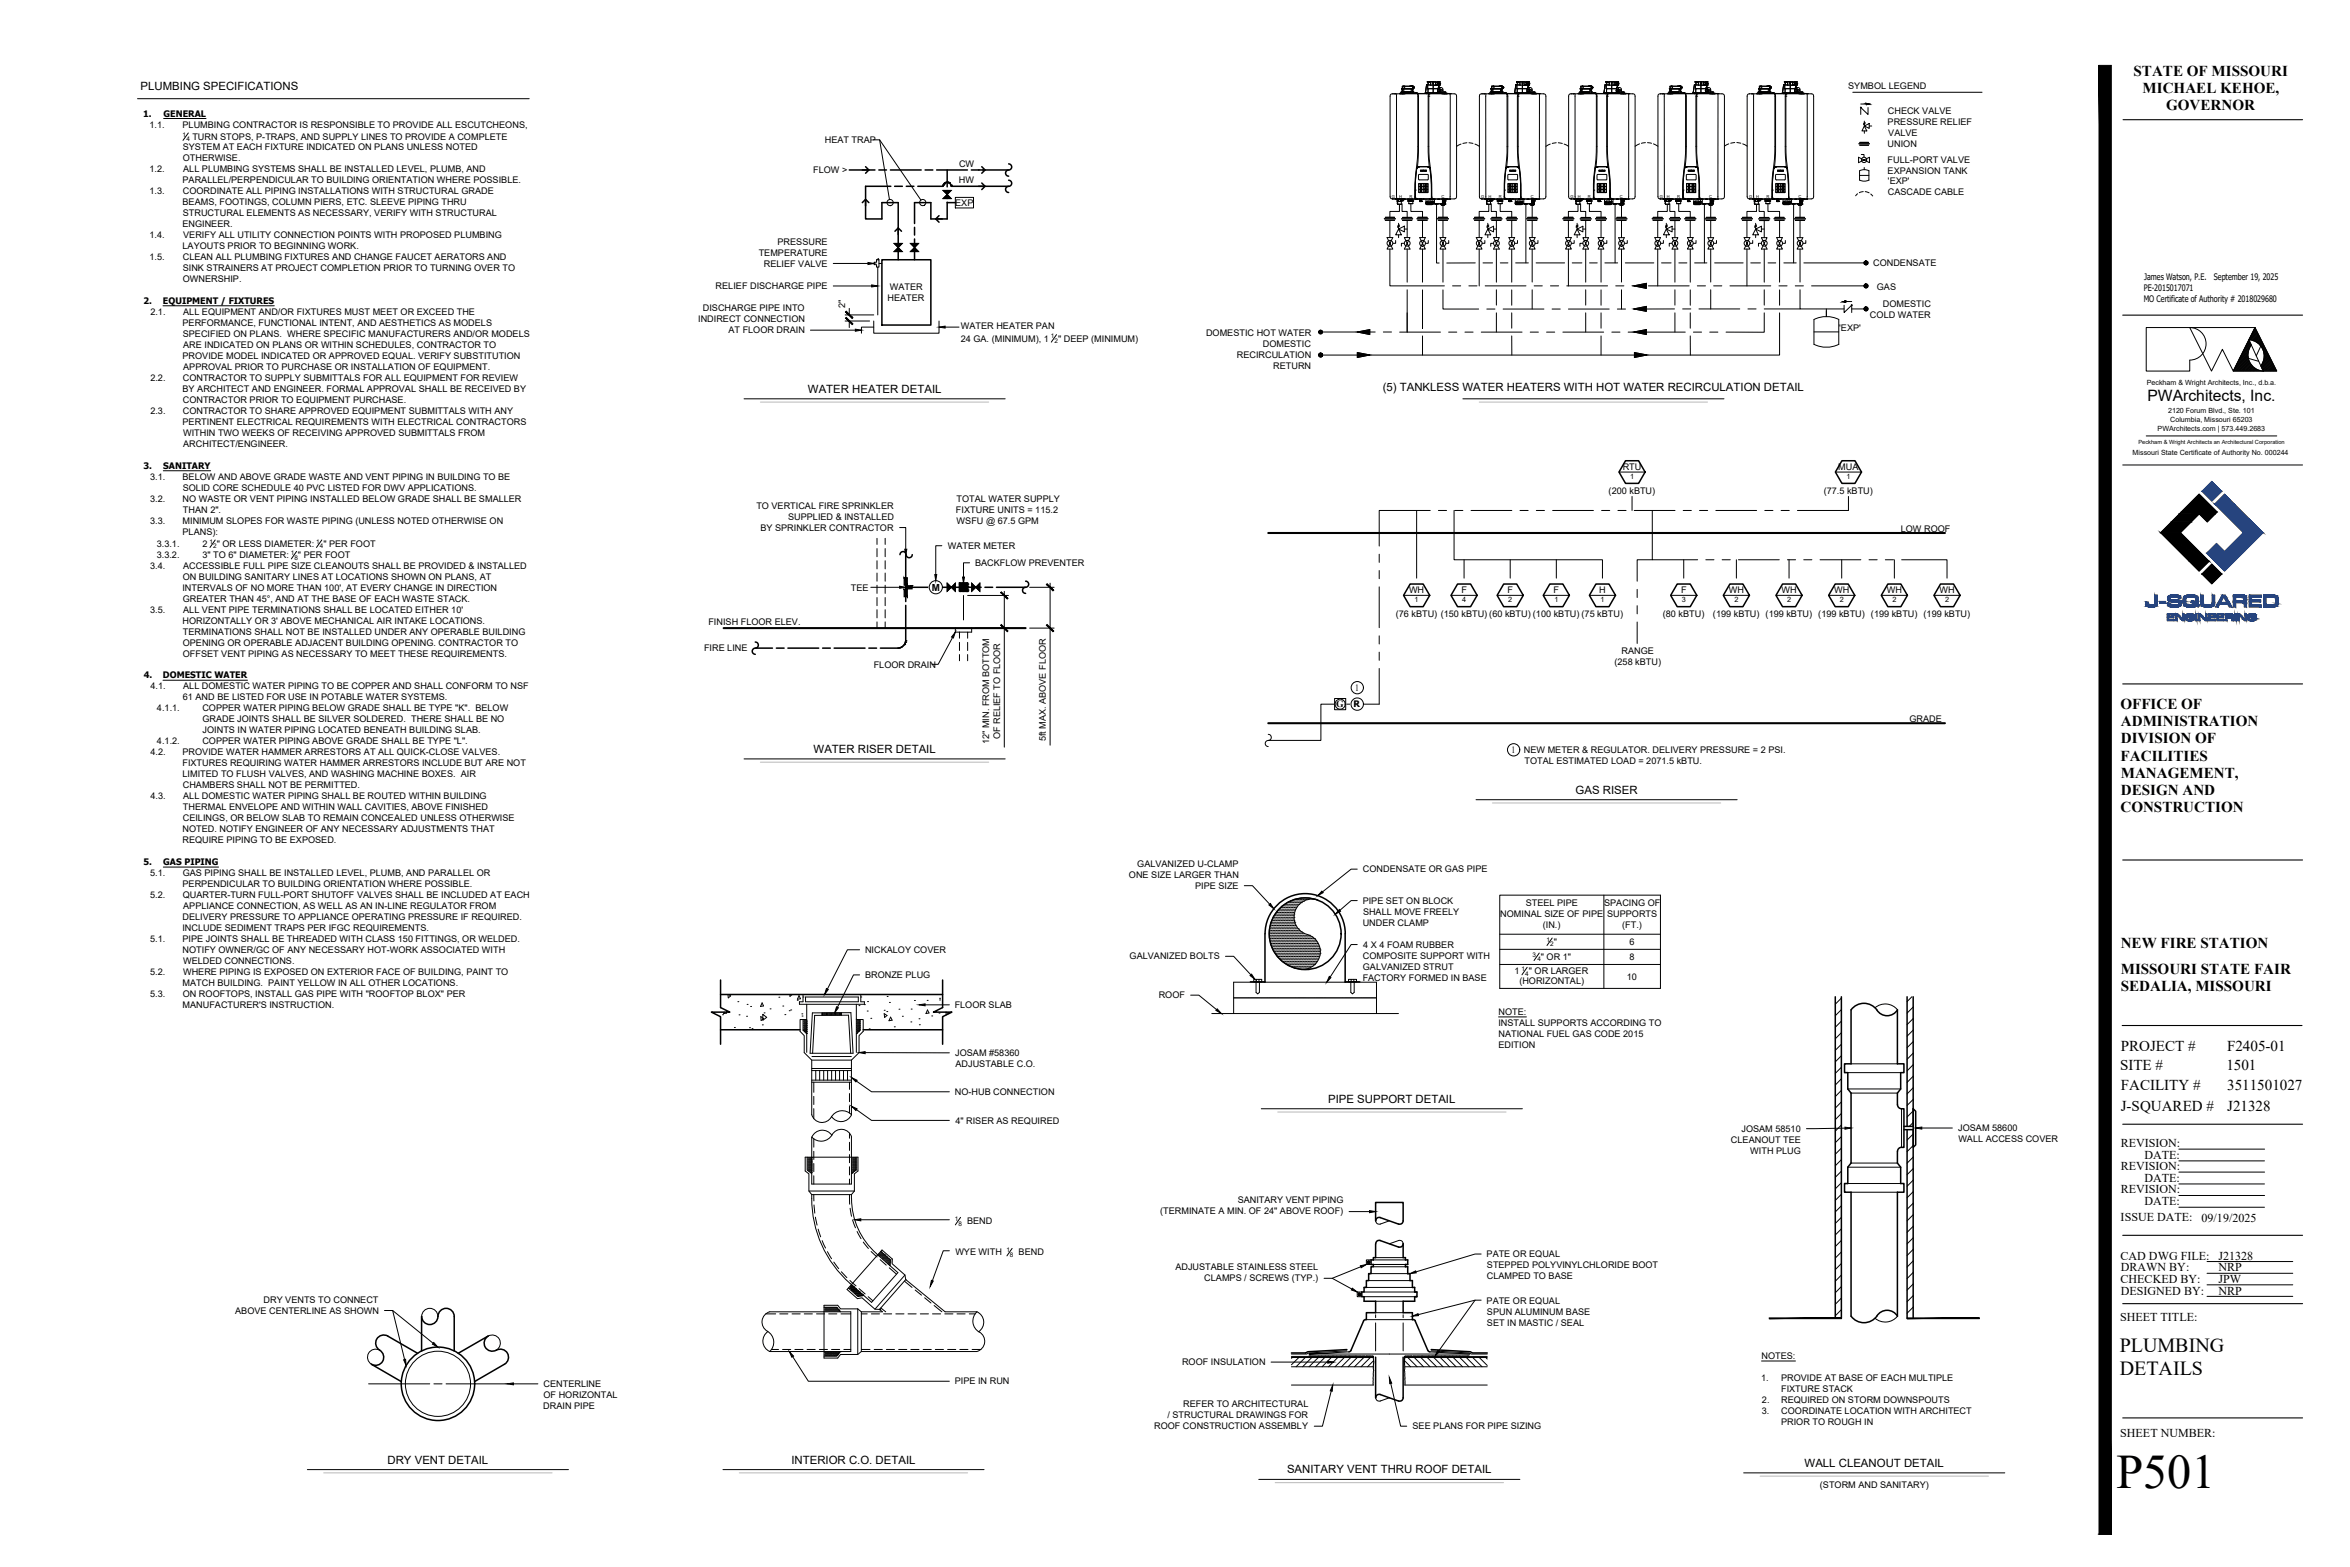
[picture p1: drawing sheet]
<svg xmlns="http://www.w3.org/2000/svg" width="914mm" height="610mm" viewBox="0 0 914 610" stroke-linecap="round" stroke-linejoin="round" font-family="sans-serif">
<defs><g id="words">
<text font-size="18.8" x="823.5" y="578.8">P501</text>
<g font-size="7.8">
<text x="824.8" y="525.9">PLUMBING</text>
<text x="824.8" y="534.8">DETAILS</text>
</g>
<text font-size="6.1" x="835.6" y="156.1">PWArchitects, Inc.</text>
<g font-size="5.9">
<text x="830.2" y="29.4">STATE OF MISSOURI</text>
<text x="833.7" y="36.1">MICHAEL KEHOE,</text>
<text x="842.9" y="42.7">GOVERNOR</text>
<text x="825.1" y="276">OFFICE OF</text>
<text x="825.2" y="282.6">ADMINISTRATION</text>
<text x="825.2" y="289.2">DIVISION OF</text>
<text x="825.2" y="295.9">FACILITIES</text>
<text x="825.2" y="302.5">MANAGEMENT,</text>
<text x="825.2" y="309.1">DESIGN AND</text>
<text x="825.1" y="315.7">CONSTRUCTION</text>
<text x="825.2" y="368.7">NEW FIRE STATION</text>
<text x="825.2" y="378.8">MISSOURI STATE FAIR</text>
<text x="825.2" y="385.5">SEDALIA, MISSOURI</text>
<text x="825.2" y="409">PROJECT #</text>
<text x="866.6" y="409">F2405-01</text>
<text x="824.9" y="416.3">SITE #</text>
<text x="866.3" y="416.3">1501</text>
<text x="825.2" y="424.1">FACILITY #</text>
<text x="866.6" y="424.1">3511501027</text>
<text x="825.2" y="432.2">J-SQUARED #</text>
<text x="866.6" y="432.2">J21328</text>
</g>
<g font-size="4.7">
<text x="825.2" y="446.1">REVISION:</text>
<text x="825.2" y="455">REVISION:</text>
<text x="834.4" y="450.8">DATE:</text>
<text x="834.4" y="459.7">DATE:</text>
<text x="825.2" y="464.1">REVISION:</text>
<text x="834.4" y="468.8">DATE:</text>
<text x="825.2" y="475.1">ISSUE DATE:</text>
<text x="856.7" y="475.4">09/19/2025</text>
<text x="825.1" y="490.1">CAD DWG FILE:</text>
<text x="863.2" y="490.1">J21328</text>
<text x="825.2" y="494.6">DRAWN BY:</text>
<text x="863.2" y="494.6">NRP</text>
<text x="825.1" y="499.1">CHECKED BY:</text>
<text x="825.2" y="503.6">DESIGNED BY:</text>
<text x="863.2" y="499.2">JPW</text>
<text x="863.2" y="503.6">NRP</text>
<text x="824.9" y="514">SHEET TITLE:</text>
<text x="825" y="559">SHEET NUMBER:</text>
</g>
<g font-size="4.4">
<text x="54.7" y="35.1">PLUMBING SPECIFICATIONS</text>
<text x="314.4" y="152.9">WATER HEATER DETAIL</text>
<text x="538" y="151.9">(5) TANKLESS WATER HEATERS WITH HOT WATER RECIRCULATION DETAIL</text>
<text x="316.6" y="292.9">WATER RISER DETAIL</text>
<text x="613.1" y="308.9">GAS RISER</text>
<text x="516.8" y="429.1">PIPE SUPPORT DETAIL</text>
<text x="150.8" y="569.5">DRY VENT DETAIL</text>
<text x="307.9" y="569.5">INTERIOR C.O. DETAIL</text>
<text x="500.8" y="573.2">SANITARY VENT THRU ROOF DETAIL</text>
<text x="702.2" y="570.7">WALL CLEANOUT DETAIL</text>
</g>
<g font-size="3.8">
<text x="362.5" y="229.8">M</text>
<text x="527.3" y="268.8">1</text>
<text x="519.9" y="275.2">G</text>
<text x="588.2" y="293">1</text>
</g>
<g font-size="3.5">
<text x="719.2" y="34.5">SYMBOL LEGEND</text>
<text x="55.7" y="45.4">1.</text>
<text x="63.7" y="45.4">GENERAL</text>
<text x="734.6" y="44.4">CHECK VALVE</text>
<text x="58.2" y="49.7">1.1.</text>
<text x="71" y="49.7">PLUMBING CONTRACTOR IS RESPONSIBLE TO PROVIDE ALL ESCUTCHEONS,</text>
<text x="734.5" y="48.6">PRESSURE RELIEF</text>
<text x="734.7" y="52.9">VALVE</text>
<text x="71.1" y="58.4">SYSTEM AT EACH FIXTURE INDICATED ON PLANS UNLESS NOTED</text>
<text x="74.9" y="54.4">TURN STOPS, P-TRAPS, AND SUPPLY LINES TO PROVIDE A COMPLETE</text>
<text x="320.9" y="55.7">HEAT TRAP</text>
<text x="734.5" y="57">UNION</text>
<text x="71.1" y="62.7">OTHERWISE.</text>
<text x="373.2" y="64.9">CW</text>
<text x="734.5" y="63.3">FULL-PORT VALVE</text>
<text x="58.2" y="66.9">1.2.</text>
<text x="71" y="71.2">PARALLEL/PERPENDICULAR TO BUILDING ORIENTATION WHERE POSSIBLE.</text>
<text x="71.3" y="66.9">ALL PLUMBING SYSTEMS SHALL BE INSTALLED LEVEL, PLUMB, AND</text>
<text x="316.4" y="67.4">FLOW &gt;</text>
<text x="373.1" y="71.2">HW</text>
<text x="734.5" y="67.5">EXPANSION TANK</text>
<text x="734.6" y="71.8">'EXP'</text>
<text x="58.2" y="75.5">1.3.</text>
<text x="71.1" y="75.5">COORDINATE ALL PIPING INSTALLATIONS WITH STRUCTURAL GRADE</text>
<text x="734.6" y="75.9">CASCADE CABLE</text>
<text x="71" y="79.8">BEAMS, FOOTINGS, COLUMN PIERS, ETC. SLEEVE PIPING THRU</text>
<text x="371.7" y="80.1">EXP</text>
<text x="71" y="88.3">ENGINEER.</text>
<text x="71.1" y="84">STRUCTURAL ELEMENTS AS NECESSARY, VERIFY WITH STRUCTURAL</text>
<text x="58.2" y="92.6">1.4.</text>
<text x="71.3" y="92.6">VERIFY ALL UTILITY CONNECTION POINTS WITH PROPOSED PLUMBING</text>
<text x="302.6" y="95.3">PRESSURE</text>
<text x="58.2" y="101.1">1.5.</text>
<text x="71" y="96.9">LAYOUTS PRIOR TO BEGINNING WORK.</text>
<text x="71.1" y="101.1">CLEAN ALL PLUMBING FIXTURES AND CHANGE FAUCET AERATORS AND</text>
<text x="295.2" y="99.5">TEMPERATURE</text>
<text x="71.1" y="105.4">SINK STRAINERS AT PROJECT COMPLETION PRIOR TO TURNING OVER TO</text>
<text x="297.2" y="103.8">RELIEF VALVE</text>
<text x="728.9" y="103.4">CONDENSATE</text>
<text x="71.1" y="109.7">OWNERSHIP.</text>
<text x="278.5" y="112.5">RELIEF DISCHARGE PIPE</text>
<text x="346.2" y="112.9">WATER</text>
<text x="730.3" y="112.8">GAS</text>
<text x="834.1" y="113.2">PE-2015017071</text>
<text x="834.3" y="109">James Watson, P.E.</text>
<text x="861.4" y="109.1">September 19, 2025</text>
<text x="55.8" y="118.2">2.</text>
<text x="63.4" y="118.2">EQUIPMENT / FIXTURES</text>
<text x="328.8" y="119.8" transform="rotate(-90 328.8 119.8)">2&quot;</text>
<text x="345.4" y="117.1">HEATER</text>
<text x="732.6" y="119.4">DOMESTIC</text>
<text x="834.1" y="117.6">MO Certificate of Authority # 2018029680</text>
<text x="58.5" y="122.6">2.1.</text>
<text x="71.3" y="122.6">ALL EQUIPMENT AND/OR FIXTURES MUST MEET OR EXCEED THE</text>
<text x="271.7" y="125.4">INDIRECT CONNECTION</text>
<text x="273.5" y="121.2">DISCHARGE PIPE INTO</text>
<text x="727.6" y="123.7">COLD WATER</text>
<text x="71" y="126.8">PERFORMANCE, FUNCTIONAL INTENT, AND AESTHETICS AS MODELS</text>
<text x="71.1" y="131.1">SPECIFIED ON PLANS. WHERE SPECIFIC MANUFACTURERS AND/OR MODELS</text>
<text x="283.5" y="129.7">AT FLOOR DRAIN</text>
<text x="373.9" y="128.1">WATER HEATER PAN</text>
<text x="469.3" y="130.7">DOMESTIC HOT WATER</text>
<text x="715.6" y="128.8">'EXP'</text>
<text x="71.3" y="135.4">ARE INDICATED ON PLANS OR WITHIN SCHEDULES, CONTRACTOR TO</text>
<text x="373.8" y="132.9">24 GA. (MINIMUM), 1</text>
<text x="411.7" y="132.9">&quot; DEEP (MINIMUM)</text>
<text x="491.4" y="135">DOMESTIC</text>
<text x="71" y="139.7">PROVIDE MODEL INDICATED OR APPROVED EQUAL. VERIFY SUBSTITUTION</text>
<text x="71.3" y="143.9">APPROVAL PRIOR TO PURCHASE OR INSTALLATION OF EQUIPMENT.</text>
<text x="481.2" y="139.3">RECIRCULATION</text>
<text x="495.4" y="143.5">RETURN</text>
<text x="58.5" y="148.2">2.2.</text>
<text x="71.1" y="148.2">CONTRACTOR TO SUPPLY SUBMITTALS FOR ALL EQUIPMENT FOR REVIEW</text>
<text x="71" y="152.5">BY ARCHITECT AND ENGINEER. FORMAL APPROVAL SHALL BE RECEIVED BY</text>
<text x="58.5" y="161">2.3.</text>
<text x="71.1" y="156.8">CONTRACTOR PRIOR TO EQUIPMENT PURCHASE.</text>
<text x="71.1" y="161">CONTRACTOR TO SHARE APPROVED EQUIPMENT SUBMITTALS WITH ANY</text>
<text x="71" y="165.3">PERTINENT ELECTRICAL REQUIREMENTS WITH ELECTRICAL CONTRACTORS</text>
<text x="71.2" y="169.6">WITHIN TWO WEEKS OF RECEIVING APPROVED SUBMITTALS FROM</text>
<text x="71.3" y="173.9">ARCHITECT/ENGINEER.</text>
<text x="55.9" y="182.4">3.</text>
<text x="63.5" y="182.4">SANITARY</text>
<text x="631.4" y="182.9">RTU</text>
<text x="715.3" y="182.9">MUA</text>
<text x="58.5" y="186.7">3.1.</text>
<text x="71" y="186.7">BELOW AND ABOVE GRADE WASTE AND VENT PIPING IN BUILDING TO BE</text>
<text x="71.1" y="191">SOLID CORE SCHEDULE 40 PVC LISTED FOR DWV APPLICATIONS.</text>
<text x="58.5" y="195.2">3.2.</text>
<text x="71" y="195.2">NO WASTE OR VENT PIPING INSTALLED BELOW GRADE SHALL BE SMALLER</text>
<text x="294.3" y="197.9">TO VERTICAL FIRE SPRINKLER</text>
<text x="372.2" y="195.3">TOTAL WATER SUPPLY</text>
<text x="625.9" y="192.1">(200 kBTU)</text>
<text x="709.6" y="192.1">(77.5 kBTU)</text>
<text x="58.5" y="203.8">3.3.</text>
<text x="71" y="203.8">MINIMUM SLOPES FOR WASTE PIPING (UNLESS NOTED OTHERWISE ON</text>
<text x="71.2" y="199.5">THAN 2&quot;.</text>
<text x="306.7" y="202.2">SUPPLIED &amp; INSTALLED</text>
<text x="372" y="199.6">FIXTURE UNITS = 115.2</text>
<text x="372.2" y="203.9">WSFU @ 67.5 GPM</text>
<text x="71" y="208">PLANS):</text>
<text x="295.9" y="206.5">BY SPRINKLER CONTRACTOR</text>
<text x="739.6" y="206.9">LOW ROOF</text>
<text x="61" y="212.8">3.3.1.</text>
<text x="78.8" y="212.8">2</text>
<text x="84.3" y="212.8">&quot; OR LESS DIAMETER:</text>
<text x="125.8" y="212.8">&quot; PER FOOT</text>
<text x="368.9" y="213.6">WATER METER</text>
<text x="58.5" y="221.2">3.4.</text>
<text x="61" y="217.3">3.3.2.</text>
<text x="71.3" y="221.2">ACCESSIBLE FULL PIPE SIZE CLEANOUTS SHALL BE PROVIDED &amp; INSTALLED</text>
<text x="78.8" y="217.3">3&quot; TO 6&quot; DIAMETER:</text>
<text x="116" y="217.3">&quot; PER FOOT</text>
<text x="379.4" y="220.2">BACKFLOW PREVENTER</text>
<text x="71.1" y="225.5">ON BUILDING SANITARY LINES AT LOCATIONS SHOWN ON PLANS, AT</text>
<text x="71" y="229.7">INTERVALS OF NO MORE THAN 100', AT EVERY CHANGE IN DIRECTION</text>
<text x="331" y="229.7">TEE</text>
<text x="548.3" y="230.8">WH</text>
<text x="568.6" y="230.8">F</text>
<text x="586.6" y="230.8">F</text>
<text x="604.5" y="230.8">F</text>
<text x="622.3" y="230.8">H</text>
<text x="654.1" y="230.8">F</text>
<text x="672.7" y="230.8">WH</text>
<text x="693.2" y="230.8">WH</text>
<text x="713.7" y="230.8">WH</text>
<text x="734.1" y="230.8">WH</text>
<text x="754.6" y="230.8">WH</text>
<text x="58.5" y="238.3">3.5.</text>
<text x="71.1" y="234">GREATER THAN 45°, AND AT THE BASE OF EACH WASTE STACK.</text>
<text x="71.3" y="238.3">ALL VENT PIPE TERMINATIONS SHALL BE LOCATED EITHER 10'</text>
<text x="71" y="242.6">HORIZONTALLY OR 3' ABOVE MECHANICAL AIR INTAKE LOCATIONS.</text>
<text x="275.6" y="243.2">FINISH FLOOR ELEV.</text>
<text x="543.1" y="240">(76 kBTU)</text>
<text x="560.6" y="240">(150 kBTU)</text>
<text x="579.5" y="240">(60 kBTU)</text>
<text x="596.5" y="240">(100 kBTU)</text>
<text x="615.4" y="240">(75 kBTU)</text>
<text x="647" y="240">(80 kBTU)</text>
<text x="666.5" y="240">(199 kBTU)</text>
<text x="687" y="240">(199 kBTU)</text>
<text x="707.5" y="240">(199 kBTU)</text>
<text x="728" y="240">(199 kBTU)</text>
<text x="748.5" y="240">(199 kBTU)</text>
<text x="71.1" y="251.1">OPENING OR OPERABLE ADJACENT BUILDING OPENING. CONTRACTOR TO</text>
<text x="71.2" y="246.8">TERMINATIONS SHALL NOT BE INSTALLED UNDER ANY OPERABLE BUILDING</text>
<text x="71.1" y="255.4">OFFSET VENT PIPING AS NECESSARY TO MEET THESE REQUIREMENTS.</text>
<text x="273.9" y="253.4">FIRE LINE</text>
<text x="631" y="254.5">RANGE</text>
<text x="56" y="263.9">4.</text>
<text x="63.4" y="263.9">DOMESTIC WATER</text>
<text x="340" y="259.8">FLOOR DRAIN</text>
<text x="628.2" y="258.7">(258 kBTU)</text>
<text x="58.5" y="268.2">4.1.</text>
<text x="71.3" y="268.2">ALL DOMESTIC WATER PIPING TO BE COPPER AND SHALL CONFORM TO NSF</text>
<text x="71.2" y="272.5">61 AND BE LISTED FOR USE IN POTABLE WATER SYSTEMS.</text>
<text x="526.7" y="275.2">R</text>
<text x="61.1" y="276.8">4.1.1.</text>
<text x="78.7" y="276.8">COPPER WATER PIPING BELOW GRADE SHALL BE TYPE &quot;K&quot;. BELOW</text>
<text x="78.7" y="281.1">GRADE JOINTS SHALL BE SILVER SOLDERED. THERE SHALL BE NO</text>
<text x="743" y="280.8">GRADE</text>
<text x="78.8" y="285.3">JOINTS IN WATER PIPING LOCATED BENEATH BUILDING SLAB.</text>
<text x="389.1" y="287.6" transform="rotate(-90 389.1 287.6)">OF RELIEF TO FLOOR</text>
<text x="58.5" y="293.9">4.2.</text>
<text x="61.1" y="289.6">4.1.2.</text>
<text x="71" y="293.9">PROVIDE WATER HAMMER ARRESTORS AT ALL QUICK-CLOSE VALVES.</text>
<text x="78.7" y="289.6">COPPER WATER PIPING ABOVE GRADE SHALL BE TYPE &quot;L&quot;.</text>
<text x="384.9" y="289.5" transform="rotate(-90 384.9 289.5)">12&quot; MIN. FROM BOTTOM</text>
<text x="407" y="288.5" transform="rotate(-90 407 288.5)">5ft MAX. ABOVE FLOOR</text>
<text x="593" y="293">NEW METER &amp; REGULATOR. DELIVERY PRESSURE = 2 PSI.</text>
<text x="71" y="298.2">FIXTURES REQUIRING WATER HAMMER ARRESTORS INCLUDE BUT ARE NOT</text>
<text x="593.2" y="297.3">TOTAL ESTIMATED LOAD = 2071.5 kBTU.</text>
<text x="71" y="302.4">LIMITED TO FLUSH VALVES, AND WASHING MACHINE BOXES. AIR</text>
<text x="58.5" y="311">4.3.</text>
<text x="71.1" y="306.7">CHAMBERS SHALL NOT BE PERMITTED.</text>
<text x="71.3" y="311">ALL DOMESTIC WATER PIPING SHALL BE ROUTED WITHIN BUILDING</text>
<text x="71.2" y="315.3">THERMAL ENVELOPE AND WITHIN WALL CAVITIES, ABOVE FINISHED</text>
<text x="71" y="323.8">NOTED. NOTIFY ENGINEER OF ANY NECESSARY ADJUSTMENTS THAT</text>
<text x="71.1" y="319.5">CEILINGS, OR BELOW SLAB TO REMAIN CONCEALED UNLESS OTHERWISE</text>
<text x="71" y="328.1">REQUIRE PIPING TO BE EXPOSED.</text>
<text x="55.8" y="336.6">5.</text>
<text x="58.5" y="340.9">5.1.</text>
<text x="63.5" y="336.6">GAS PIPING</text>
<text x="71.1" y="340.9">GAS PIPING SHALL BE INSTALLED LEVEL, PLUMB, AND PARALLEL OR</text>
<text x="439.3" y="341.5">ONE SIZE LARGER THAN</text>
<text x="442.5" y="337.2">GALVANIZED U-CLAMP</text>
<text x="530.3" y="339.4">CONDENSATE OR GAS PIPE</text>
<text x="71" y="345.1">PERPENDICULAR TO BUILDING ORIENTATION WHERE POSSIBLE.</text>
<text x="465" y="345.8">PIPE SIZE</text>
<text x="58.5" y="349.5">5.2.</text>
<text x="71.1" y="349.5">QUARTER-TURN FULL-PORT SHUTOFF VALVES SHALL BE INCLUDED AT EACH</text>
<text x="71.3" y="353.7">APPLIANCE CONNECTION, AS WELL AS AN IN-LINE REGULATOR FROM</text>
<text x="530.2" y="351.7">PIPE SET ON BLOCK</text>
<text x="593.7" y="352.5">STEEL PIPE</text>
<text x="624.2" y="352.5">SPACING OF</text>
<text x="71" y="358">DELIVERY PRESSURE TO APPLIANCE OPERATING PRESSURE IF REQUIRED.</text>
<text x="530.4" y="355.9">SHALL MOVE FREELY</text>
<text x="583.8" y="356.7">NOMINAL SIZE OF PIPE</text>
<text x="625.3" y="356.7">SUPPORTS</text>
<text x="71" y="362.3">INCLUDE SEDIMENT TRAPS PER IFGC REQUIREMENTS.</text>
<text x="530.2" y="360.2">UNDER CLAMP</text>
<text x="600.3" y="361">(IN.)</text>
<text x="631.2" y="361">(FT.)</text>
<text x="58.5" y="366.6">5.1.</text>
<text x="71" y="366.6">PIPE JOINTS SHALL BE THREADED WITH CLASS 150 FITTINGS, OR WELDED.</text>
<text x="71" y="370.8">NOTIFY OWNER/GC OF ANY NECESSARY HOT-WORK ASSOCIATED WITH</text>
<text x="336.6" y="370.8">NICKALOY COVER</text>
<text x="530.4" y="368.8">4 X 4 FOAM RUBBER</text>
<text x="604.6" y="367.6">&quot;</text>
<text x="634.1" y="367.6">6</text>
<text x="71.2" y="375.1">WELDED CONNECTIONS.</text>
<text x="439.5" y="373.3">GALVANIZED BOLTS</text>
<text x="530.3" y="373">COMPOSITE SUPPORT WITH</text>
<text x="530.3" y="377.3">GALVANIZED STRUT</text>
<text x="599.6" y="373.5">&quot; OR 1&quot;</text>
<text x="634.1" y="373.5">8</text>
<text x="58.5" y="379.4">5.2.</text>
<text x="71" y="383.7">MATCH BUILDING. PAINT YELLOW IN ALL OTHER LOCATIONS.</text>
<text x="71.2" y="379.4">WHERE PIPING IS EXPOSED ON EXTERIOR FACE OF BUILDING, PAINT TO</text>
<text x="336.6" y="380.6">BRONZE PLUG</text>
<text x="530.2" y="381.6">FACTORY FORMED IN BASE</text>
<text x="589.3" y="379">1</text>
<text x="591.2" y="382.9">(HORIZONTAL)</text>
<text x="594.9" y="379">&quot; OR LARGER</text>
<text x="633" y="381.1">10</text>
<text x="58.5" y="387.9">5.3.</text>
<text x="71.1" y="387.9">ON ROOFTOPS, INSTALL GAS PIPE WITH &quot;ROOFTOP BLOX&quot; PER</text>
<text x="450.8" y="388.4">ROOF</text>
<text x="71" y="392.2">MANUFACTURER'S INSTRUCTION.</text>
<text x="371.5" y="392.2">FLOOR SLAB</text>
<text x="583.1" y="394.8">NOTE:</text>
<text x="583" y="399.1">INSTALL SUPPORTS ACCORDING TO</text>
<text x="583.1" y="407.7">EDITION</text>
<text x="583.1" y="403.4">NATIONAL FUEL GAS CODE 2015</text>
<text x="371.7" y="410.8">JOSAM #58360</text>
<text x="371.8" y="415.1">ADJUSTABLE C.O.</text>
<text x="371.5" y="426">NO-HUB CONNECTION</text>
<text x="371.7" y="437.1">4&quot; RISER AS REQUIRED</text>
<text x="677.6" y="440.4">JOSAM 58510</text>
<text x="762" y="440.1">JOSAM 58600</text>
<text x="673.5" y="444.6">CLEANOUT TEE</text>
<text x="681.1" y="448.9">WITH PLUG</text>
<text x="762" y="444.4">WALL ACCESS COVER</text>
<text x="481.6" y="468">SANITARY VENT PIPING</text>
<text x="451.4" y="472.3">(TERMINATE A MIN. OF 24&quot; ABOVE ROOF)</text>
<text x="376.3" y="476.3">BEND</text>
<text x="371.7" y="488.4">WYE WITH</text>
<text x="396.4" y="488.4">BEND</text>
<text x="578.4" y="489.1">PATE OR EQUAL</text>
<text x="457.4" y="493.9">ADJUSTABLE STAINLESS STEEL</text>
<text x="578.5" y="497.7">CLAMPED TO BASE</text>
<text x="578.6" y="493.4">STEPPED POLYVINYLCHLORIDE BOOT</text>
<text x="468.6" y="498.2">CLAMPS / SCREWS (TYP.)</text>
<text x="102.5" y="506.8">DRY VENTS TO CONNECT</text>
<text x="578.4" y="507.1">PATE OR EQUAL</text>
<text x="91.5" y="511">ABOVE CENTERLINE AS SHOWN</text>
<text x="578.6" y="511.4">SPUN ALUMINUM BASE</text>
<text x="578.6" y="515.7">SET IN MASTIC / SEAL</text>
<text x="460" y="531.2">ROOF INSULATION</text>
<text x="685.4" y="528.7">NOTES:</text>
<text x="211.5" y="539.7">CENTERLINE</text>
<text x="371.5" y="538.6">PIPE IN RUN</text>
<text x="685.3" y="537.2">1.</text>
<text x="693" y="537.2">PROVIDE AT BASE OF EACH MULTIPLE</text>
<text x="211.5" y="543.9">OF HORIZONTAL</text>
<text x="685.6" y="545.8">2.</text>
<text x="693" y="541.5">FIXTURE STACK</text>
<text x="693" y="545.8">REQUIRED ON STORM DOWNSPOUTS</text>
<text x="211.4" y="548.2">DRAIN PIPE</text>
<text x="454.2" y="551.8">/ STRUCTURAL DRAWINGS FOR</text>
<text x="460.4" y="547.5">REFER TO ARCHITECTURAL</text>
<text x="685.5" y="550">3.</text>
<text x="693.1" y="550">COORDINATE LOCATION WITH ARCHITECT</text>
<text x="449.1" y="556">ROOF CONSTRUCTION ASSEMBLY</text>
<text x="549.6" y="556.1">SEE PLANS FOR PIPE SIZING</text>
<text x="693" y="554.4">PRIOR TO ROUGH IN</text>
<text x="708.2" y="578.8">(STORM AND SANITARY)</text>
</g>
<g font-size="2.8">
<text x="835.3" y="149.7">Peckham &amp; Wright Architects, Inc., d.b.a.</text>
<text x="843.6" y="160.7">2120 Forum Blvd., Ste. 101</text>
<text x="839.6" y="167.8">PWArchitects.com | 573.449.2683</text>
<text x="844.5" y="164.2">Columbia, Missouri 65203</text>
<text x="829.8" y="176.9">Missouri State Certificate of Authority No. 000244</text>
<text x="634.3" y="186.4">1</text>
<text x="718.4" y="186.4">1</text>
<text x="550.4" y="234.4">1</text>
<text x="568.9" y="234.4">4</text>
<text x="586.9" y="234.4">2</text>
<text x="604.8" y="234.4">1</text>
<text x="622.8" y="234.4">1</text>
<text x="654.4" y="234.4">3</text>
<text x="674.9" y="234.4">2</text>
<text x="695.4" y="234.4">2</text>
<text x="715.9" y="234.4">2</text>
<text x="736.3" y="234.4">2</text>
<text x="756.8" y="234.4">2</text>
</g>
<g font-size="2.5">
<text x="71" y="53.2">1</text>
<text x="72.5" y="54.9">4</text>
<text x="408.9" y="131.6">1</text>
<text x="410.3" y="133.4">2</text>
<text x="81.5" y="211.5">1</text>
<text x="82.9" y="213.3">2</text>
<text x="113.2" y="216">1</text>
<text x="123" y="211.5">1</text>
<text x="124.5" y="213.3">4</text>
<text x="114.6" y="217.8">8</text>
<text x="601.7" y="366.4">1</text>
<text x="603.2" y="368.1">2</text>
<text x="592" y="377.7">1</text>
<text x="596.3" y="372.2">3</text>
<text x="598.2" y="374">4</text>
<text x="593.5" y="379.5">4</text>
<text x="371.5" y="475.1">1</text>
<text x="372.9" y="476.9">8</text>
<text x="391.6" y="487.1">1</text>
<text x="393" y="488.9">8</text>
</g>
<text font-size="2.2" x="832.1" y="172.6">Peckham &amp; Wright Architects an Architectural Corporation</text>
<g font-size="1.6">
<text x="541.6" y="76.8">G</text>
<text x="544.4" y="76.8">H</text>
<text x="548.4" y="76.8">R</text>
<text x="560.9" y="76.8">C</text>
<text x="576.4" y="76.8">G</text>
<text x="579.2" y="76.8">H</text>
<text x="583.1" y="76.8">R</text>
<text x="595.6" y="76.8">C</text>
<text x="611.1" y="76.8">G</text>
<text x="613.9" y="76.8">H</text>
<text x="617.9" y="76.8">R</text>
<text x="630.3" y="76.8">C</text>
<text x="645.8" y="76.8">G</text>
<text x="648.6" y="76.8">H</text>
<text x="652.6" y="76.8">R</text>
<text x="665.1" y="76.8">C</text>
<text x="680.6" y="76.8">G</text>
<text x="683.4" y="76.8">H</text>
<text x="687.3" y="76.8">R</text>
<text x="699.8" y="76.8">C</text>
</g>
</g></defs>
<g fill="none" stroke="#000" stroke-width=".59">
<path d="M330.5 66.1h9.9M335.5 78.8l1.3-1.2 1.3 1.2M336.8 64.9l1.3 1.2-1.3 1.3M336.8 77.6v2.5M342 66.1h2.9M346.5 66.1h11.9M346.6 72.5h-9.8v12.7h6.4v-6.4h6.3v22.2M348.1 72.5h3M352.6 72.5h3M360 66.1h3M364.4 66.1h12M366.9 72.3l-9.8 .2"/>
<path d="M367 72.1v.2M367 72.1h.1M367.1 72l-.1 .1M367.2 71.8h-.1M367.4 71.4l-.2 .2M367.8 71.1l-.3 .2M368.1 71l-.2 .1M368.5 70.9l-.4 .1M368.6 78.7v6.5h-6.4v-6.4h-6.3v8.2M368.6 66.1v6.6M368.6 74.2v3M368.6 78.8h3.1"/>
<path d="M368.6 70.9l.4 .1M369.1 71l.1 .1M369.3 71.1l.1 .1M369.4 71.2l.2 .1M369.7 71.4l.4 .7M370.1 72.2v.3h22.4M378 66.1h14.5M382 64.9l1.3 1.2-1.3 1.3M382 71.2l1.3 1.3-1.3 1.2M392.5 63.8a1.28 1.28 0 0 1 1.1 1.5 1.28 1.28 0 0 1-1.6 1 1.19 1.19 0 0 0-.7 1.3 1.19 1.19 0 0 0 1.2 .9M392.5 70.1a1.28 1.28 0 0 1 1.1 1.5 1.28 1.28 0 0 1-1.6 1 1.19 1.19 0 0 0-.7 1.3 1.19 1.19 0 0 0 1.2 1M348.2 90l1.3-1.3 1.3 1.3"/>
<path d="M355.9 88.4v3M355.9 93v8M365.4 83.9l-1.3 1.3 1.3 1.2M343.2 101h19v25.4h-19zM632.5 179.2h5.1l2.5 4.4-2.5 4.4h-5.1l-2.5-4.4zM716.7 179.2h5.1l2.5 4.4-2.5 4.4h-5.1l-2.5-4.4zM350.2 215.8a1.27 1.27 0 0 1 1.5-1.2 1.27 1.27 0 0 1 1 1.6 1.18 1.18 0 0 0 1.3 .7 1.18 1.18 0 0 0 1-1.1M352.4 216.1v13.4M352.4 235.5v13.8M352.4 228.5h11.4M352.4 231v3M365.3 228.5h3"/>
<path d="M369.7 228.5h12.1M373.3 229.5l.2 .5M373.3 229v.4M373.3 228.6v.3M373.3 228.2v.3M373.3 227.3v.8M373.5 226.9l-.2 .3M373.5 230h.9M373.5 226.9h.9M374.5 230h.3M374.5 226.9h.3M374.9 230h.4"/>
<path d="M374.9 226.9h.4M375.4 230h.3M375.4 226.9h.3M375.8 230h.3M375.8 226.9h.3M376.2 226.9h.3v.3M376.5 227.3v.8M376.5 228.2v.3M376.5 228.6v.3M376.5 229v.4M376.5 229.5v.5h-.3M383.2 228.5h3"/>
<path d="M387.7 228.5h11.4M399.1 226.1a1.26 1.26 0 0 1 1.1 1.5 1.26 1.26 0 0 1-1.6 1 1.19 1.19 0 0 0-.7 1.3 1.19 1.19 0 0 0 1.2 .9M548.7 227.2h5.1l2.5 4.4-2.5 4.4h-5.1l-2.6-4.4zM567.1 227.2h5.1l2.6 4.4-2.6 4.4h-5.1l-2.5-4.4zM585.1 227.2h5.1l2.5 4.4-2.5 4.4h-5.1l-2.6-4.4zM603 227.2h5.1l2.6 4.4-2.6 4.4h-5.1l-2.5-4.4zM621 227.2h5.1l2.5 4.4-2.5 4.4h-5.1l-2.6-4.4zM652.6 227.2h5.1l2.5 4.4-2.5 4.4h-5.1l-2.5-4.4zM673.1 227.2h5.1l2.5 4.4-2.5 4.4h-5.1l-2.5-4.4zM693.6 227.2h5.1l2.5 4.4-2.5 4.4h-5.1l-2.6-4.4zM714.1 227.2h5.1l2.5 4.4-2.5 4.4h-5.1l-2.6-4.4zM734.6 227.2h5l2.6 4.4-2.6 4.4h-5l-2.6-4.4z"/>
<path d="M755.1 227.2h5l2.6 4.4-2.6 4.4h-5l-2.6-4.4zM293.9 249.8a1.26 1.26 0 0 1 1.1 1.5 1.26 1.26 0 0 1-1.6 .9 1.22 1.22 0 0 0-.7 1.4 1.22 1.22 0 0 0 1.2 1M293.9 252.1h6.7M302.1 252.1h3M306.6 252.1h12M320.1 252.1h3M324.6 252.1h12M338.1 252.1h3M349.9 252.1h-7.3M350.6 251.8l-.6 .3M351 251.6l-.4 .2M351.1 251.5l-.1 .1"/>
<path d="M351.7 251l-.5 .5M351.9 250.7l-.2 .3M352.1 250.4l-.2 .3M352.2 250.2l-.1 .2M352.3 249.9l-.1 .3M352.4 249.3l-.1 .5M280.4 381.3v10.7l3.6 1.7h-7.2l3.6 1.8v10.7M280.4 386.9h86.4M366.8 381.3v10.7l-3.6 1.7h7.2l-3.6 1.8v10.7M486.5 382h5.7M492.2 382.1l.1-18.9a15.6 15.6 0 0 1 15.6-15.6 15.6 15.6 0 0 1 15.6 15.6l-.1 18.9M523.4 382h5.7"/>
<path d="M714.1 387.8v125.1M716.5 387.8v125.1M720.3 392.9v21h-2.6v3.4h1.3v6.3l1.3 1.6v27.3l-1.3 1.6v6.3h-1.3v3.4h2.6v48.2a6.4 6.4 0 0 0 10.9-1.1 4.7 4.7 0 0 1 7.1 1.1v-48.2h2.5v-3.4h-1.2v-6.3l-1.3-1.6v-4.6M720.3 392.8a6.4 6.4 0 0 1 10.9 1.1 4.7 4.7 0 0 0 7.1-1.1M738.3 392.9v21h2.5v3.4h-1.2v6.3l-1.3 1.6 .1 5a1.89 1.89 0 0 0 2.4 1.1v15.1h-.9M742.1 387.8v50.4M744.4 387.8v50.4h-3.6M280.4 400.6h30.9M335.9 400.6h30.9M740.8 439.5h3.6v73.4M742.1 439.5v73.4M744.4 431.3l1 1v13.1l-1 1z"/>
<path d="M739.9 446.3a1.59 1.59 0 0 0-1.6 1.6M535.3 474.9a1.31 1.31 0 0 1 1.7-1.2l7.2 2.5a1.33 1.33 0 0 0 1.8-1.3v-7.1h-10.7v7.1M535.3 483.9v5.3h-.9v.9h-.9v1.8h.9v.9h-.9v2.7h-.9v2.7h-.9v2.6h-.9v1.8h-.9v1.8h.9v1.8h4.5v4.5h-3.6v2.7h-.3M535.3 483.8a1.31 1.31 0 0 1 1.7-1.2l7.2 2.5a1.33 1.33 0 0 0 1.8-1.2v5.3h.9v.9h.9v1.8h-.9v.9h.9v2.7h.8v2.7h1v2.6h.9v1.8h.8v1.8h-.8M164 512.1v13.5M164.1 512.1a3.2 3.2 0 0 0 3.5 3.2 3.2 3.2 0 0 0 2.9-3.8 3.2 3.2 0 0 1 3.4-2.5 3.2 3.2 0 0 1 2.8 3.1v13.5M189.9 519.8l-11.6 6.7M190 519.8a3.2 3.2 0 0 0-1.2 4.3 3.2 3.2 0 0 0 4.3 1.1M531.4 513.3l-.7 .4-5 11.7-.8 .5M550.5 504.4v1.8h-4.5v4.5h3.6v2.7h.6l.5 .5 4.9 11.5M550.5 502.6h.8M550.5 504.4h.8"/>
<path d="M147.7 525.3a3.2 3.2 0 0 1 1.2 4.3 3.2 3.2 0 0 1-4.3 1.1l11.5 6.8M147.8 525.2a3.2 3.2 0 0 1-1.2-4.3 3.2 3.2 0 0 1 4.3-1.1l11.6 6.7M193.1 525.3a3.2 3.2 0 0 1 4.3 1.1 3.2 3.2 0 0 1-1.1 4.3l-11.6 6.8M524.1 525l-15.2 .9-.9 .4h-5.5M535.3 528v15.8M546 528v15.8a1.37 1.37 0 0 1-1.8 1.2l-7.1-2.5a1.33 1.33 0 0 0-1.8 1.3M555.6 525.4l.8 .5M556.9 525l15.2 .9 .9 .4h5.7"/>
<circle cx="507.9" cy="363.2" r="14"/>
<circle cx="170.4" cy="538.3" r="14.3"/>
</g>
<g fill="none" stroke="#fff" stroke-width=".39">
<path d="M632.5 179.2h5.1M716.7 179.2h5.1M361.6 228.7l.2 .8M366.4 227.4l.2 .8v-.4M548.7 227.2h5.1M567.1 227.2h5.1M585.1 227.2h5.1M603 227.2h5.1M621 227.2h5.1M652.6 227.2h5.1M673.1 227.2h5.1M693.6 227.2h5.1"/>
<path d="M714.1 227.2h5.1M734.6 227.2h5M755.1 227.2h5M519.3 276.1l4.3-4.4v4.4M527.1 265.2l-1.4 1.4M527.5 271.6l.4-.1-.8 .2M529.1 276.1l-.8 .3M587.9 289.3l-1.4 1.4"/>
</g>
<g fill="#fff" stroke="#fff" stroke-width=".39">
<path d="M523.6 271.7v4.4h-4.3z"/>
<path d="M519.3 271.7h4.3l-4.3 4.4z"/>
<path d="M366.4 227.4l.2 1.3zM366.2 227l.4 1.7zM366.2 227l.4 2.1zM365.9 226.7l.3 .3 .4 2.1zM365.9 226.7l.5 2.8 .2-.4zM365.6 226.4l.3 .3 .5 2.8zM365.6 226.4l.6 3.5 .2-.4zM365.2 226.1l.4 .3 .6 3.5zM365.2 226.1l.7 4.2 .3-.4zM364.8 226l.4 .1 .7 4.2zM364.8 226l.8 4.5 .3-.2zM364.3 225.9l.5 .1 .8 4.5zM364.3 225.9l.9 4.9 .4-.3zM363.9 225.9h.4l.9 4.9zM363.9 225.9l.9 5 .4-.1zM363.4 226l.5-.1 .9 5zM363.4 226l.9 5 .5-.1zM363 226.1l.4-.1 .9 5zM363 226.1l.9 4.9h.4zM362.6 226.4l.4-.3 .9 4.9zM362.6 226.4l.8 4.5 .5 .1zM362.3 226.7l.3-.3 .8 4.5zM362.3 226.7l.7 4.1 .4 .1zM362.3 226.7l.7 4.1-1-3.8zM362 227l.6 3.5 .4 .3zM362 227l.6 3.5-.8-3.1zM361.8 227.4l.5 2.9 .3 .2zM361.8 227.4l.5 2.9-.6-2.5zM361.7 227.8l.6 2.5zM361.7 227.8l.3 2.1zM361.6 228.2l.4 1.7zM361.6 228.2l.2 1.3z"/>
<path d="M381.6 247.8v41.9h8.2zM381.6 247.8h8.2v41.9z"/>
<path d="M403.7 247.8v41.1h3.9zM403.7 247.8h3.9v41.1z"/>
<path d="M527.1 271.7l1.2-.2zM526.7 271.9l1.6-.4zM526.7 271.9l2-.3zM526.4 272.2l2.3-.6zM526.4 272.2l2.7-.5zM526.4 272.2l2.7-.5-3 .8zM526.1 272.5l3.4-.6-.4-.2zM526.1 272.5l3.4-.6-3.6 1zM525.9 272.9l3.9-.7-.3-.3zM525.9 272.9l3.9-.7-4 1.1zM525.8 273.3l4.3-.8-.3-.3zM525.8 273.3l4.3-.8-4.4 1.2zM525.7 273.7l4.6-.8-.2-.4zM525.7 273.7l4.6-.8-4.6 1.3zM525.7 274.2l4.7-.9-.1-.4zM525.7 274.2l4.7-.9-4.6 1.2zM525.8 274.5l4.7-.8-.1-.4zM525.8 274.5l4.7-.8-4.6 1.3zM525.9 275l4.6-.8v-.5zM525.9 275l4.6-.8-4.4 1.1zM526.1 275.3l4.3-.8 .1-.3zM526.1 275.3l4.3-.8-4 1.1zM526.4 275.6l3.9-.6 .1-.5zM526.4 275.6l3.9-.6-3.6 .9zM526.7 275.9l3.4-.6 .2-.3zM526.7 275.9l3.4-.6-3 .8zM527.1 276.1l2.7-.5 .3-.3zM527.1 276.1l2.7-.5-2.3 .7zM527.5 276.3l2.3-.7zM527.5 276.3l2-.4zM527.9 276.4l1.6-.5zM527.9 276.4l1.2-.3z"/>
<path d="M630 183.6l2.5 4.4h5.1zM630 183.6h10.1l-2.5 4.4zM632.5 179.2l-2.5 4.4h10.1zM632.5 179.2h5.1l2.5 4.4z"/>
<path d="M625.9 189.2v4l18.4-4zM625.9 193.2l18.4-4v4z"/>
<path d="M714.2 183.6l2.5 4.4h5.1zM714.2 183.6h10.1l-2.5 4.4zM716.7 179.2l-2.5 4.4h10.1zM716.7 179.2h5.1l2.5 4.4z"/>
<path d="M709.5 189.2v4l19.4-4zM709.5 193.2l19.4-4v4z"/>
<path d="M752.5 231.6l2.6 4.4h5zM752.5 231.6h10.2l-2.6 4.4zM755.1 227.2l-2.6 4.4h10.2zM755.1 227.2h5l2.6 4.4z"/>
<path d="M748.4 237.2v3.9l18.4-3.9zM748.4 241.1l18.4-3.9v3.9z"/>
<path d="M732 231.6l2.6 4.4h5zM732 231.6h10.2l-2.6 4.4zM734.6 227.2l-2.6 4.4h10.2zM734.6 227.2h5l2.6 4.4z"/>
<path d="M727.9 237.2v3.9l18.4-3.9zM727.9 241.1l18.4-3.9v3.9z"/>
<path d="M711.5 231.6l2.6 4.4h5.1zM711.5 231.6h10.2l-2.5 4.4zM714.1 227.2l-2.6 4.4h10.2zM714.1 227.2h5.1l2.5 4.4z"/>
<path d="M707.4 237.2v3.9l18.4-3.9zM707.4 241.1l18.4-3.9v3.9z"/>
<path d="M691 231.6l2.6 4.4h5.1zM691 231.6h10.2l-2.5 4.4zM693.6 227.2l-2.6 4.4h10.2zM693.6 227.2h5.1l2.5 4.4z"/>
<path d="M686.9 237.2v3.9l18.5-3.9zM686.9 241.1l18.5-3.9v3.9z"/>
<path d="M670.6 231.6l2.5 4.4h5.1zM670.6 231.6h10.1l-2.5 4.4zM673.1 227.2l-2.5 4.4h10.1zM673.1 227.2h5.1l2.5 4.4z"/>
<path d="M666.5 237.2v3.9l18.4-3.9zM666.5 241.1l18.4-3.9v3.9z"/>
<path d="M650.1 231.6l2.5 4.4h5.1zM650.1 231.6h10.1l-2.5 4.4zM652.6 227.2l-2.5 4.4h10.1zM652.6 227.2h5.1l2.5 4.4z"/>
<path d="M646.9 237.2v3.9l16.5-3.9zM646.9 241.1l16.5-3.9v3.9z"/>
<path d="M626.6 251.6v8.2l21.5-8.2zM626.6 259.8l21.5-8.2v8.2z"/>
<path d="M618.4 231.6l2.6 4.4h5.1zM618.4 231.6h10.2l-2.5 4.4zM621 227.2l-2.6 4.4h10.2zM621 227.2h5.1l2.5 4.4z"/>
<path d="M615.3 237.2v3.9l16.5-3.9zM615.3 241.1l16.5-3.9v3.9z"/>
<path d="M600.5 231.6l2.5 4.4h5.1zM600.5 231.6h10.2l-2.6 4.4zM603 227.2l-2.5 4.4h10.2zM603 227.2h5.1l2.6 4.4z"/>
<path d="M596.4 237.2v3.9l18.4-3.9zM596.4 241.1l18.4-3.9v3.9z"/>
<path d="M582.5 231.6l2.6 4.4h5.1zM582.5 231.6h10.2l-2.5 4.4zM585.1 227.2l-2.6 4.4h10.2zM585.1 227.2h5.1l2.5 4.4z"/>
<path d="M579.4 237.2v3.9l16.5-3.9zM579.4 241.1l16.5-3.9v3.9z"/>
<path d="M564.6 231.6l2.5 4.4h5.1zM564.6 231.6h10.2l-2.6 4.4zM567.1 227.2l-2.5 4.4h10.2zM567.1 227.2h5.1l2.6 4.4z"/>
<path d="M560.5 237.2v3.9l18.4-3.9zM560.5 241.1l18.4-3.9v3.9z"/>
<path d="M546.1 231.6l2.6 4.4h5.1zM546.1 231.6h10.2l-2.5 4.4zM548.7 227.2l-2.6 4.4h10.2zM548.7 227.2h5.1l2.5 4.4z"/>
<path d="M543 237.2v3.9l16.4-3.9zM543 241.1l16.4-3.9v3.9z"/>
<path d="M530.5 266.6v1.9l-1.4 1.4zM530.5 266.6l-3.4 3.3h2zM529.1 265.2l1.4 1.4-3.4 3.3zM529.1 265.2l-3.4 3.3 1.4 1.4zM527.1 265.2h2l-3.4 3.3zM527.1 265.2l-1.4 1.4v1.9z"/>
<path d="M591.3 290.7v2l-1.4 1.4zM587.9 294.1h2l1.4-3.4zM589.9 289.3l1.4 1.4-3.4 3.4zM586.5 292.7l1.4 1.4 2-4.8zM587.9 289.3h2l-3.4 3.4zM586.5 290.7v2l1.4-3.4z"/>
<path d="M325.7 116.1v4.2h3.8zM325.7 116.1h3.8v4.2z"/>
</g>
<g fill="none" stroke="#000" stroke-width=".39">
<path d="M53.5 38.4h152.4M542.6 36.5h.5M543.1 36.4v.1M543.5 36.5l.1 40.9M544.6 36.4v.1M544.9 36.4v.1M545 36.5l.3-.8h.7l.2 .8M545.3 36.4v.1M545.4 34.6h.1M545.4 34.5l.4 .1M545.5 34.6v1M545.5 36.3v.1"/>
<path d="M545.5 35.6h.1M545.5 36.3h.1M545.6 36.3l-1 .1M545.6 36.3h-.1M545.6 36.3h.1M545.7 34.5h-.3M545.7 33.8v.7h-.3M545.7 33.8h.9M545.8 33.7l-.1 .1M545.8 34.5l.3 .1M545.8 34.5l-.3 1.1M545.8 34.5h.3l-.4 1.2 .2-1.2"/>
<path d="M545.8 34.5l-.2 1.2M545.9 34.5h-.1M545.9 36.4v.1M546.1 34.5h-.3M546.1 34.6h.1M546.1 36.3v.1M546.1 34.6h3M546.2 33.5v.1M546.2 33.4l.1 .1M546.2 34.6v1.1h2.9M546.2 35.6h2.9M546.2 33.5h.1"/>
<path d="M546.3 35.7v.3M546.3 36.4v.1M546.3 36l-.1 .2h1.2M546.3 36h2.7M546.3 33.5h.1M546.4 33.4v.1M546.5 33.7l.1 .1M546.6 34.4l3.3 .2M546.6 33.8v.6M546.6 36.3l-2 .1M546.6 36.4h14.5M546.6 34.4v.1"/>
<path d="M547 36.2h.1M547.1 36.2h.1M547.1 36.2h.4M547.4 36.1v.1M547.5 36.1l.4 .3M547.5 36.2l-.1 .2M548.3 36.2h.1M548.6 33.5v.1M548.7 33.6h.1M548.8 33.6h.1M548.8 33.6h1.1M549 36l.1 .2"/>
<path d="M549 34.4l.1 .1M549 35.7v.3M549.1 33.5h.1M549.1 36.2h-1.2h.4M549.1 34.6v1M549.1 35.6v.1M549.1 33.5v.1M549.1 34.4v.1M549.2 34.5l-.1 .1M549.2 34.5h.1M549.3 33.5v.1M549.3 34.5l.4 1.7h-.6"/>
<path d="M549.3 33.5l.1 .1M549.3 33.6h.1M549.3 34.5h.1M549.3 33.5h.1M549.4 34.5l.4 1.7M549.4 34.5l.5 1.7M549.5 34.6h.4M549.6 33.5l.1 .1M549.7 33.5l-4 .1M549.7 34.4v.1M549.7 33.5l.2 .1M549.7 33.6h-4.1v.8"/>
<path d="M549.7 33.6v.8zM549.8 35.9l.1 .3h.6M549.8 34.6v1.1M549.8 33.9v.3M549.8 34.2l.4 .1M549.8 33.9l.6 .1M549.8 34.2h.2M549.9 33.8l-.1 .1M549.9 33.6v.2M549.9 33.7h.3M549.9 34.2l.2 .1M550 34.1h.4"/>
<path d="M550.1 33.9l.1 .3v-.3M550.2 33.7l-.2 .9M550.2 33.7l.2 .2M550.2 34.3h-.3M550.3 34v.1M550.4 33.9l-.2 .4M550.6 36.2h.1M550.7 36.2l-5 .2M550.7 36.2h.4M550.8 36.3h.1M551.1 36.1l-.4 .1M551.1 36.2l.1 .2"/>
<path d="M551.1 36.1v.1M551.2 36.2l.1 .1M551.5 36.5l.1 23a137.2 137.2 0 0 0-1.1 17.9h-.1M551.5 36.5h.1M551.6 36.5h.1M551.6 36.5l.3 .9v21.6l-.4 6.1M554.5 36.3v.1M554.5 36.2h.2M554.5 36.2h.1M554.5 36.2v.1M554.6 36.2h.3M554.6 36.3v.1"/>
<path d="M554.7 36.3h-.1M554.7 36.2h-.1M554.7 36.2l.1 .1M554.7 36.2h.1M554.7 36.2h.3M554.7 36.3v.1M554.8 36.3h.2M554.8 36.3h-.1M554.9 36.3h.1M555 36.2h.1M555 36.3v.1M555.1 33.1l-.5 3.1"/>
<path d="M555.1 36.1v.1M555.1 33.1l-.4 3.1M555.1 33h.1M555.2 36.1l-.3 .1M555.2 36.1h2.2M555.2 33v.1M555.2 33.1h4.7M555.2 33h1.4M555.2 32.9l-.1 .1M555.2 36.2l-.2 .1M555.2 36.2v.1M555.2 33h.1"/>
<path d="M555.3 32.9h.1M555.3 36.3h.5M555.4 31.9l.2 .1M555.4 32h.3M555.4 31.9l.6 .1M555.4 36.3v.1M555.4 31.9h.4M555.4 36.2h.1M555.5 36.2h.2M555.5 31.8v.2M555.5 33.1v1.4h4.1M555.5 36.2v.1"/>
<path d="M555.5 34.4l.1 .1M555.5 33.1v1.4M555.6 34.5h.1M555.6 32v.9M555.6 36.1v.1M555.6 36.2h1.8M555.6 32h.2M555.6 32h.1M555.6 36.1h.1M555.6 32.8l-.1 .1M555.6 34.5v1.6M555.6 34.5h3.9"/>
<path d="M555.7 31.9v.1M555.7 32h.1M555.7 31.8l-.1 .3h1M555.7 36.2h.3M555.7 36.2l-.8 .1M555.8 32h.1M555.8 32h.2zM555.8 32.8l-.1 .1M555.8 31.9v.1M555.8 31.9v1M555.8 36.3v.1M555.9 31.9h.1"/>
<path d="M555.9 36.1h-.1M556 31.8v.3M556 36.3v.1M556 36.2h1.6M556 32v.1M556 36.2h3.3M556 36.2v.1M556.1 36.5h.1M556.1 36.2h-.2M556.1 36.5l-.4 .9v21.6l.4 6.1M556.1 36.5l-.1 23a128.7 128.7 0 0 1 1.2 17.9M556.3 36.1h-.1"/>
<path d="M556.6 33.1v-1.3h2.1v1.3M556.7 31.8v1.3M557.5 32l.1 .5M557.5 32v1.1M557.5 32h.2M557.6 32h.1M557.6 35.9l-.1 .2M557.6 32l.1 .5v-.5M557.6 32.5v3.7M557.6 32.5h.1M557.6 36l-.1 .1M557.7 32.5v3.7h1.5"/>
<path d="M557.7 35.9v.1M557.7 33.1l2.2 .1M557.7 32v.5M557.7 32v1.1M557.7 32h.1M557.8 36.1l2.4 .1M557.8 36.2h1.9M558.6 31.8v1.3M558.7 33h1.3zM558.7 32.1h.9v.8h-.9M558.7 33v.1M559.1 36.1h.1"/>
<path d="M559.2 36.2h.1M559.2 32.9v.1M559.2 33h.1M559.3 32.8l.1 .1M559.3 36.2h.3M559.3 32.2v.6M559.3 32.8h.1M559.3 32.2h.1M559.3 36.2v.1M559.3 36.2h.2M559.3 32.8v.1M559.3 32.8l.2 .2"/>
<path d="M559.3 32.9v.1M559.3 36.3v.1M559.5 35.6v.5M559.5 31.9l-.2 .3M559.5 34.9v.7M559.5 31.9v.1M559.5 34.9h.4l-.5 .3 .5 .3M559.5 32h.1M559.5 34.5v.4M559.5 36.3v.1M559.5 36.3l2.5 .1M559.5 35.6h.4"/>
<path d="M559.5 31.9h.4M559.5 31.9h.1M559.6 32l-.1 .1M559.6 34.5h-.1M559.6 36.2h.1M559.6 32.9h.1M559.6 31.8v.2M559.6 36.2h.2M559.6 34.5l-.1 .4M559.6 34.2v.3M559.7 34l-.1 .2M559.7 32.5l.3 .3"/>
<path d="M559.7 32.6h.5M559.7 32.5h.5M559.8 36.3h.1M559.8 33.2v.8M559.8 31.9l-.3 .1M559.8 31.8l.2 .4M559.8 33.1v.9M559.8 36.2v.1M559.9 32.9h.1M559.9 34.8v.8M559.9 34h.1M559.9 33v.1"/>
<path d="M559.9 33h.1M559.9 31.9h.1M559.9 34.8h.1M559.9 31.8v.1M559.9 35.6h.3M559.9 36.3h.2M559.9 32.4l.1 .2zM559.9 32.9v1.1M559.9 36.3v.1M559.9 34h-.2M559.9 33.1h.1M559.9 36.2h.1"/>
<path d="M560 34.7v.1M560 32.2l.2 .2-.2-.2M560 31.8h-.7v.3M560 35.6l.2 .2M560 34.8h-.1M560 31.8h-.6l-.1 .4M560 31.8v.2h-.6M560 33l-.1 .1M560 32.2l-.3 .3M560 32.9v.4l-.2-.1M560 32.8h.1M560 32.2h.1"/>
<path d="M560 32.8l-.1 .2M560 34.8h.1M560 32.2a.3 .3 0 0 1 .3 .3 .3 .3 0 0 1-.3 .3M560 36.2v.1M560.1 34.8h.1M560.1 35.7h.1M560.1 36.2l.1 .1M560.1 36.3h.2M560.1 35.6h.1M560.2 36.2l.1 .1M560.2 36.1l.2 .1M560.2 32.6l-.2 .2 .2-.2"/>
<path d="M560.2 32.6h.1M560.2 36.1h.1M560.2 34v2.1M560.2 35l.2 .4M560.2 35.5h.2M560.3 36.2h1.2M560.3 34.1h-.1M560.3 36.2l.1 .1M560.3 36.2h.1M560.3 36.3v.1M560.3 36.2v.1M560.4 36.3v.1"/>
<path d="M560.4 36.2h.2M560.6 36.2v.1M560.6 36.3v.1M560.7 36.3l.2 .1M560.7 34.1l-1.1 .1M560.8 34.1l.6 .4v1.6M561.1 36.3l2 .1h-1M561.1 35.1l.1 .1M561.2 35a.36 .36 0 0 0-.6-.1 .36 .36 0 0 0 0 .6 .36 .36 0 0 0 .6-.1M561.2 35.3l-.1 .1M561.5 36.4l.3-.7h.7l.2 .7M561.5 36.1l-1.8 .1"/>
<path d="M562 36.3h.1M562 36.3v.1M562.1 36.3h.1M563 36.4h1.5M564.1 36.5v40.9M577.9 36.5h-.6M578.2 36.5l.1 40.9M579.3 36.4v.1M579.7 36.4v.1M579.8 36.5l.3-.8h.7l.1 .8M580 36.4v.1M580.1 34.6h.1"/>
<path d="M580.1 34.5l.5 .1M580.2 35.6h.1M580.2 34.6v1M580.3 35.6v.1M580.3 36.3v.1M580.3 33.6h4.2v.8M580.3 36.3h.1M580.4 36.3h.1M580.4 34.5h-.3M580.4 36.3v.1M580.5 33.7l.8 .1M580.6 34.5l-.3 1.2"/>
<path d="M580.6 34.5l.3 .1M580.6 34.5h.1M580.7 34.5l-.3 1.2M580.7 36.4v.1M580.9 33.4v.1M580.9 34.6h3M580.9 33.5v.1M580.9 35.6h3M580.9 34.6v1M581 33.4v.1M581 35.7l.1 .3M581 36.4v.1"/>
<path d="M581.1 33.5h-.1M581.1 36l-.2 .2h1.3h-.4M581.1 36h2.6M581.1 33.4v.1M581.3 33.7v.1M581.3 34.4l3.3 .2M581.3 36.3l-2 .1M581.3 36.4h14.5M581.3 33.8v.6M581.3 34.4l.1 .1M581.8 36.2h.1M582.1 36.4l.1-.3h.4l.1 .3"/>
<path d="M583 36.2h.1M583.1 36.2h-.1M583.3 33.5v.1M583.4 33.5v.1M583.4 33.5h.1M583.5 33.5v.1M583.5 33.6h1.1M583.5 33.6h.1M583.7 34.4l.1 .1M583.7 36l.2 .2M583.8 35.7l-.1 .3M583.8 33.6h.1"/>
<path d="M583.9 33.5h.1M583.9 33.5v.1M583.9 36.2h-1.3h.4M583.9 34.6v1M583.9 34.4l-.1 .1M583.9 34.5h.1M583.9 34.5v.1M583.9 34.6h.1M584 34.5l.5 1.7h-.6M584 33.6h.1M584 33.5v.1M584 34.5l.5 1.7"/>
<path d="M584.1 33.5h.1M584.1 33.6h.1M584.1 34.5l.5 1.7M584.2 34.6h.4M584.3 33.5h.1M584.4 33.5h-4v1h-.3M584.4 33.5l.2 .3M584.4 33.5v.1M584.4 34.4v.1M584.5 34.6v1.1M584.5 35.9l.5 .3M584.6 33.9l.5 .1"/>
<path d="M584.6 33.7h.3M584.6 33.9v.6M584.7 34l.4 .1M584.7 34.5v.1M584.7 34.2h-.1M584.7 34.2l.2 .1M584.8 33.7l-.2 .1M584.8 33.7l-.2 .2M584.9 34.2h.1M584.9 33.9v.3M584.9 34.1h.1M584.9 34.3h-.3"/>
<path d="M584.9 33.7l-.2 .5M584.9 33.7l.2 .2M585 36.2h.1M585 36.2h.2M585.1 33.9l-.2 .4M585.4 36.2h.4M585.5 36.2l-6.1 .2M585.5 36.3v.1M585.9 36.2l-.5-.1 .1 .2M585.9 36.2h.1M585.9 36.2v.2M585.9 36.2l.1 .1"/>
<path d="M586.3 36.5l.1 23a128.7 128.7 0 0 0-1.2 17.9M586.3 36.5h.1M586.4 36.5h.1M586.4 36.5l.3 .9v19.5l-.5 8.2M589.3 36.2h.1M589.3 36.2l-.1 .2M589.3 36.2h.4M589.3 36.3v.1M589.4 36.3h-.1M589.4 36.3h.1M589.4 36.2h-.1M589.4 36.2l-.1 .1"/>
<path d="M589.4 36.2h.3M589.4 36.2h.1M589.4 36.2l.1 .1M589.5 36.3v.1M589.5 36.3h.1M589.7 36.3v.1M589.7 36.2h.1M589.8 36.2h-.1M589.8 36.2l-.1 .1M589.8 36.3h-.1M589.8 33.1l-.5 3.1M589.8 33.1l-.4 3.1"/>
<path d="M589.8 33h.1M589.9 36.1h-.1M589.9 36.1v.1M589.9 36.1h2.3M589.9 33h1.5M589.9 32.9l-.1 .1M590 33l4.7 .1M590 32.9h.1M590 36.2l-.3 .1M590 36.2v.1M590 32.9v.1M590.1 31.9l.2 .1"/>
<path d="M590.1 31.9l.7 .1M590.1 36.3h.5M590.1 31.9h.4M590.1 36.3v.1M590.1 36.2h.1M590.1 32h.3M590.2 36.2h.2M590.2 33.1v1.4h4.2M590.2 31.8l.1 .2M590.2 36.2v.1M590.3 33.1v1.4M590.3 32h.1"/>
<path d="M590.3 34.5v1.7M590.3 36.2h1.9M590.3 34.5h3.9M590.3 32.1h1.1M590.3 34.5l.1 1.6M590.4 36.1h.1M590.4 32h.1M590.4 32.8l-.1 .1M590.4 31.8l-.1 1.1M590.4 32v.1M590.5 36.2h.3M590.5 36.2l-1 .1"/>
<path d="M590.5 32h.1M590.5 31.9v.1M590.5 32h-.1M590.5 31.9v1M590.6 31.9h.1M590.6 32.8l-.1 .1M590.6 36.3v.1M590.6 36.1l-.2 .1M590.7 32h.1M590.7 36.3v.1M590.8 36.2l3.2 .2M590.8 36.2l-.1 .1"/>
<path d="M590.8 36.2h-.2M590.8 36.5h.1M590.8 36.5l-.4 .9v19.5l.5 8.2M590.8 36.5l-.1 23a128.7 128.7 0 0 1 1.2 17.9M591 36.1l-.2 .1M591.4 33.1v-1.3h2v1.3M591.5 31.8v1.3M592.2 36.1h.4M592.3 32l.1 .5M592.3 32h.2M592.3 36.2h-1.5M592.3 32v4.2"/>
<path d="M592.3 32h.1M592.4 32.5l.1 3.7M592.4 33.1h2.3M592.4 33.1l.1 .1M592.5 32h.1M592.5 32l-.1 .5M592.5 32v1.1M592.5 36.2h1.5M592.6 36.1h2.3M592.6 36.2h1.8M593.3 31.8v1.3M593.4 33h1.3"/>
<path d="M593.4 33l1.3-.1v.4l-.2-.1M593.4 32.1h1v.8h-1M593.4 33v.1M593.8 36.1l.2 .1M594 36.2h.3M594 36.2h.2M594 32.8v.2M594 31.8l.7 .1M594 31.8h.7v.2h-.7M594 32.2h.1M594 32h.1M594 32.8h.1"/>
<path d="M594 31.8v.3M594 32.2v.6M594.1 32.8v.1M594.1 32.9v.1M594.2 31.9v.1M594.2 31.9l.1 .1M594.2 36.3l3.6 .1M594.2 31.9h.5M594.2 31.9v.2M594.2 32.9v.1M594.2 36.3v.1M594.2 36.1l.1 .1"/>
<path d="M594.2 34.9v.7M594.2 34.9h.5h-.5l-.1 .3 .5 .3M594.2 32h.1M594.3 32h.1M594.2 35.6h.4M594.2 32v.1M594.2 34.5v.4M594.2 31.9h.1M594.3 35.6l-.1 .5M594.3 34.9h-.1M594.3 34.5h-.1M594.3 32.9h.1"/>
<path d="M594.4 36.2h.2M594.4 34.2v.3M594.4 31.8v.2M594.4 34.5h-.1M594.5 32.5l.2 .3M594.5 32.6h.5M594.5 32.5h.5M594.5 31.8l.2 .4M594.5 36.3h.2M594.6 32.9l.1 1.1M594.6 33.1v.9M594.6 36.2v.1"/>
<path d="M594.6 35.6h.1M594.7 33h.1M594.7 34.8l-.1 .8M594.7 35.6h.3M594.7 34h.1M594.7 33v.1M594.7 34.8h.1M594.7 32.4v.2zM594.7 36.3v.1M594.7 31.9h.1M594.7 35.6l.3 .1M594.7 32.2l.3 .2-.3-.2"/>
<path d="M594.7 32.2a.3 .3 0 0 1 .3 .3 .3 .3 0 0 1-.3 .3M594.7 36.3h.3M594.7 34l-.3 .2M594.7 32.8h.1M594.7 32.2h.1M594.7 32.2l-.2 .3M594.7 36.2h.1M594.7 32.8l-.2 .2M594.7 34.7v.1M594.7 35.6l.3 .2M594.8 34.8h.1M594.8 34.8h.2"/>
<path d="M594.8 36.2l.2 .1M594.8 36.2v.1M594.8 35.6h.1M594.9 36.1l-.5 .1M594.9 36.1h.1M594.9 36.2l.1 .1M595 32.6l-.3 .2 .3-.2M595 32.6h.1M595 36.1h1.2M595 34l-.1 2.2M595 35.5h.1M595 35h.1"/>
<path d="M595 36.2l.1 .1M595 36.2h.1M595 36.2h1.2M595 36.3v.1M595.1 34.1h-.1M595.1 35v.4M595.2 36.2h.1M595.3 36.2v.1M595.3 36.3v.1M595.4 36.3l.2 .1M595.5 34.1l-1.1 .1M595.5 34.1l.6 .4v1.6"/>
<path d="M595.8 36.4h2M595.8 36.4v.1M595.8 36.3v.1M595.9 35.2a.36 .36 0 0 0-.4-.3 .36 .36 0 0 0-.2 .5 .36 .36 0 0 0 .6 0v-.1M596.2 36v.4M596.7 36.3v.1M596.7 36.3h.1M596.7 36.3h.2M596.9 36.3h.1M596.9 36.3v.1M597.1 35.7l-.8 .3M597.1 35.7l.3 .7"/>
<path d="M597.8 36.4h1.4M597.8 36.4v.1M598.8 36.5v40.9M610.5 36.9l.8-.4h24l.8 .4 .1 39.5-.4 .9-24.5 .1-.8-.4zM612.6 36.5h-.5M612.9 36.5l.1 40.9M614 36.4v.1M614.4 36.4v.1M614.5 36.5l.3-.8h.7l.2 .8M614.7 36.4v.1M614.8 34.6h.1M614.8 34.6h.5"/>
<path d="M614.8 34.5v.1M615 35.6h.1M615 34.6v1M615 36.3v.1M615 36.3h.1M615.1 36.3l-1 .1M615.1 36.3h-.1M615.1 36.3h.1M615.1 34.5h-.3M615.1 33.8v.7h-.3M615.1 33.8h.9M615.2 33.7l-.1 .1"/>
<path d="M615.3 34.5l.3 .1M615.3 34.5l-.3 1.1M615.3 34.5l-.2 1.2M615.3 34.5h.2l-.4 1.2zM615.4 36.4v.1M615.6 34.6h3M615.6 36.3v.1M615.7 35.6l2.8 .1M615.7 35.6h2.9M615.7 34.6v1M615.7 33.5v.1M615.7 33.4v.1"/>
<path d="M615.7 33.5h.1M615.7 35.7l.1 .3M615.7 36.4v.1M615.8 36l-.1 .2h1.3h-.4M615.8 36h2.6M615.8 33.5v.1M615.9 33.4l-.1 .1M616 33.7v.1M616 36.3l-2 .1M616 36.4h14.6M616 34.4l3.4 .1M616 33.8v.6"/>
<path d="M616 34.4l.1 .1M616.5 36.2h.1M616.6 36.2h.1M616.8 36.4l.1-.3 .5 .3M617.7 36.2h.1M618 33.5l.1 .1M618.1 33.5v.1M618.3 33.6h1M618.3 33.6h-.1M618.3 33.6h.1M618.4 36l.2 .2M618.5 34.4v.1"/>
<path d="M618.5 35.7l-.1 .3M618.6 33.5h.1M618.6 36.2h-1.3h.4M618.6 34.6v1M618.6 35.6l-.1 .1M618.6 33.5v.1M618.6 34.4v.1M618.7 34.5l.5 1.7h-.6M618.7 34.5l-.1 .1M618.7 33.5v.1M618.7 33.5l.1 .1M618.7 33.6h.1"/>
<path d="M618.7 34.5l.6 1.7M618.8 33.6h.1M618.8 33.5h.1M618.9 34.5l.4 1.7M619 33.5v.1M619.1 33.5l-4 .1M619.1 33.7l-4-.1v.8M619.1 33.5l.2 .1M619.1 33.5v.8M619.3 35.9v.3h.6M619.3 34.6l-.1 1.1M619.3 33.9l.5 .1"/>
<path d="M619.3 34.2h.1M619.3 33.9v.3M619.3 34.2l.2 .1M619.3 33.7h.3M619.3 33.8v.1M619.3 33.6v.2M619.4 34l.4 .1M619.4 34.5h.1M619.4 34.5v.1M619.4 34.2l.2 .1M619.5 34.6h-.5M619.5 34.3l-.2 .2"/>
<path d="M619.6 33.9l.1 .3-.1-.3M619.6 34.3h-.1M619.6 34.3h-.3M619.6 33.7l-.2 .5M619.6 33.7l.2 .2M619.8 33.9l-.2 .4M620.1 36.2h.1M620.2 36.2l-5.1 .2M620.2 36.2h.4M620.2 36.3h.1M620.6 36.1l-.5 .1M620.6 36.2v.2"/>
<path d="M620.6 36.1v.1M620.6 36.2l.1 .1M621 36.5l.2 20.6-.5 7.2a62.9 62.9 0 0 0-.7 12.6l-.1 .5M621 36.5h.1M621.1 36.5l.3 .9v21.6l-.4 6.1M621.1 36.5h.1M624 36.2h.1M624 36.2v.2M624 36.2h.4M624 36.3v.1M624.1 36.3h-.1M624.1 36.2h.1"/>
<path d="M624.1 36.2l.1 .1M624.1 36.2h.4M624.2 36.3v.1M624.2 36.3h.3M624.2 36.3h.1M624.4 36.3h.1M624.4 36.2h.1M624.5 36.3v.1M624.5 36.3h.1M624.5 36.2h-.1M624.5 33.1l-.4 3.1M624.6 36.1v.1"/>
<path d="M624.6 33.1l-.5 3.1M624.6 33h.1M624.6 36.1h.1M624.6 36.1h2.3M624.7 33l4.7 .1M624.7 33h1.4M624.7 32.9l-.1 .1M624.7 36.2l-.2 .1M624.7 36.2v.1M624.7 33h.1M624.8 32.9h.1M624.8 36.3l.5 .1"/>
<path d="M624.8 36.2h.1M624.8 31.9l.3 .1M624.8 32h.3M624.8 31.9h.5M624.8 31.9l.7 .1M624.8 36.3v.1M625 36.2h.1M625 34.5h4.1M625 31.8v.2M625 33.1v1.4M625 36.2v.1M625 34.4l.1 .1"/>
<path d="M625.1 36.2h1.8M625.1 32h.4M625.1 34.5h.1M625.1 32h.1M625.1 36.1h.1M625.1 32.8l-.1 .1M625.1 34.5h3.8M625.1 32.1h1M625.1 34.5v1.7M625.1 36.2h.1M625.1 31.9v.1M625.1 32h.2"/>
<path d="M625.1 31.8v1.1M625.2 36.2h.3M625.2 36.2l-.8 .1M625.3 32.8l-.1 .1M625.3 31.9v.1M625.3 31.9v1M625.3 31.9h.1M625.4 36.1h-.1M625.4 32h.1M625.4 31.8v.3M625.5 32v.1M625.5 36.3v.1"/>
<path d="M625.5 36.2h1.5M625.5 36.2h3.2M625.5 36.2v.1M625.5 36.5h.1M625.5 36.2h-.2M625.6 36.5l-.4 .9v21.6l.4 6.1M625.6 36.5l-.1 23a128.7 128.7 0 0 1 1.2 17.9M625.8 36.1h-.1M626.1 33.1v-1.3h2v1.3M626.2 31.8v1.3M626.9 36.1h.4M627 32l.2 .5"/>
<path d="M627 32h.2M627 32l.1 4.2M627 32h.1M627.1 35.9l-.2 .2M627.1 32v.5l.1-.5M627.1 32h.1M627.2 32.5v3.7h1.5M627.2 35.9l.1 .2M627.2 33.1l2.2 .1M627.2 32v.5M627.2 32v1.1M627.2 32h.1"/>
<path d="M627.3 36.1h2.3M627.3 36.2h1.9M628 31.8v1.3M628.1 33h1.4zM628.1 32.1h1v.8h-1M628.2 33v.1M628.5 36.1h.1M628.7 36.2h.1M628.7 32.9v.1M628.7 33h.1M628.7 32.8l.1 .1M628.7 36.2h.4"/>
<path d="M628.7 32.8h.1M628.7 32.2h.1M628.7 32.2v.6M628.7 36.2l.1 .1M628.8 36.2h.2M628.8 32.8v.1M628.8 32.8l.1 .1M628.8 32.2v.6M628.8 32.9v.1M628.8 36.3v.1M628.9 32.1l-.1 .1M628.9 36.1h.1"/>
<path d="M628.9 34.9v.7M628.9 31.9l.1 .1M628.9 34.9h.5l-.6 .3 .5 .3M628.9 32h.1M628.9 36.3l2.5 .1M628.9 35.6h.5M628.9 31.9h.5M628.9 31.9v.2M628.9 34.5l.1 .4M628.9 35.6v.5M628.9 36.3v.1M628.9 34.9h.1"/>
<path d="M629 31.9h.1M629 32h.2M629 34.5h-.1M629.1 36.2h.1M629.1 34.2v.3M629.1 32.9l-.2 .1M629.1 31.8l-.1 .2M629.1 34.2l1.6 .1 .2 2.1M629.1 36.2h.2M629.1 34.5h-.1M629.2 32.5l.3 .3M629.2 32.6h.5"/>
<path d="M629.2 32.5h.5M629.2 36.3h.2M629.3 31.8l.2 .4M629.3 33.1v.9M629.3 36.2v.1M629.3 31.9l-.1 .1M629.3 32.9h.2M629.4 34.8v.8M629.4 34h.1M629.4 33v.1M629.4 33h.1M629.4 31.9h.1"/>
<path d="M629.4 31.8v.1M629.4 35.6h.3M629.4 36.3h.1M629.4 34l-.3 .2M629.4 34.8h.1M629.4 35.6l.1 .1M629.4 32.4l.1 .2zM629.4 32.9v1.1M629.4 36.3v.1M629.4 33.1h.1M629.4 36.2h.1M629.5 34.8h.1"/>
<path d="M629.5 32.2l.2 .2-.2-.2M629.5 31.8h-.8v.3M629.5 35.6l.2 .2M629.5 34.8h-.1M629.5 31.8h-.7l-.1 .4M629.5 31.8v.2h-.7M629.5 33l-.1 .1M629.5 32.9v.4l-.3-.1M629.5 32.8h.1M629.5 32.2h.1M629.5 32.2l-.3 .3M629.5 32.8l-.1 .2"/>
<path d="M629.5 32.2a.3 .3 0 0 1 .3 .3 .3 .3 0 0 1-.3 .3M629.5 36.2v.1M629.5 34.8h.2M629.5 35.6l.2 .1M629.5 36.3h.3M629.6 34.8h.1M629.6 35.6h.1M629.6 36.2l.2 .1M629.7 36.1h.1M629.7 32.6l-.2 .2 .2-.2M629.7 32.6h.1M629.7 36.2h.1"/>
<path d="M629.7 34l-.2 2.2M629.7 36.1l1.2 .1M629.7 35.5h.1M629.7 35l.1 .4M629.8 34.1h-.1M629.8 36.2v.1M629.8 36.3v.1M629.9 36.2l.2 .2M630.2 36.3l.1 .1M630.6 36.3l1.9 .1M630.7 35.2l-.1-.1a.34 .34 0 0 0-.5-.1 .34 .34 0 0 0 .1 .5 .34 .34 0 0 0 .4-.2M630.9 36.1l-1.7 .1"/>
<path d="M631 36l.3-.3h.7l.1 .7M631.5 36.3h.1M631.5 36.3v.1M631.6 36.3h.1M631.6 36.3v.1M631.7 36.3l.8 .1M632.5 36.4h1.5M632.5 36.4v.1M633.6 36.5v40.9M647.4 36.5h-.6M647.7 36.5v40.8M648.8 36.4h2"/>
<path d="M648.8 36.4v.1M649.1 36.4v.1M649.2 36.5l.3-.8h.8l.1 .8M649.4 36.4v.1M649.6 34.6h.1M649.6 34.5l.4 .1M649.7 35.6h.1M649.7 34.6v1M649.7 35.6v.1M649.8 36.3l-.1 .1M649.8 36.3h.1M649.8 34.4v-.8h4.1v.8"/>
<path d="M649.9 36.3h.1M649.9 34.5h-.3M649.9 33.8v.7h-.3M649.9 33.8h.9M649.9 36.3v.1M649.9 33.7v.1M650 34.5l-.2 1.2zM650 34.5l.3 .1M650.1 34.5h.1M650.1 34.5h-.1M650.1 34.5l.3 .1M650.2 36.4v.1"/>
<path d="M650.2 34.5l-.3 1.2zM650.2 34.5h.1M650.4 33.4v.1M650.4 34.6h3M650.4 33.5v.1M650.4 35.6h2.9M650.4 34.6v1M650.4 35.6l.1 .1M650.4 33.4l.1 .1M650.5 33.5h.1M650.5 35.7v.3M650.5 36.4v.1"/>
<path d="M650.5 36l-.1 .2h1.3h-.4M650.5 36h2.7M650.6 33.4l-.1 .1M650.7 33.7l.1 .1M650.8 34.4l3.3 .2M650.8 36.4h14.5M650.8 33.8v.6M650.8 36.3v.1M650.8 34.4v.1M650.8 36.4v.1M651.2 36.2h.1M652.1 36.2v.2"/>
<path d="M652.1 36.1l-.5 .3M652.1 36.2h1.2M652.1 36.1v.1M652.4 36.2h-.3M652.5 36.2h-.1M652.6 36.2h-.1M652.8 33.5v.1M652.9 33.5h.1M652.9 33.5v.1M652.9 33.5l.1 .1M653 33.6h1M653 33.6h.1"/>
<path d="M653.2 34.4v.1M653.2 36l.1 .2M653.2 35.7v.3M653.3 33.6h.1M653.3 34.6v1.1h-2.8M653.3 33.5h.1M653.3 33.5v.1M653.3 34.4v.1M653.4 33.5v.1M653.4 34.5h.1M653.4 34.5l.5 1.7h-.6M653.4 34.5v.1"/>
<path d="M653.4 34.6h.1M653.5 33.6h.1M653.5 33.5v.1M653.5 34.5l.5 1.7M653.5 33.5h.1M653.6 34.5l.4 1.7M653.7 34.6h.4M653.8 33.5h.1M653.8 33.5l-3.9 .1M653.8 33.5l.2 .3M653.8 33.5v.1M653.8 34.4v.1"/>
<path d="M654 33.9l.6 .1M654 34.2h.2M654 33.9v.3M654 34.6v1M654 35.9l.5 .3M654 34.2l.2 .1M654 33.7h.4M654 35.6v.1M654.1 34l.5 .1M654.2 34.2l.2 .1M654.2 33.7h.1M654.2 33.7l-.2 .2"/>
<path d="M654.2 34.3l-.1 .3M654.2 33.7l-.2 .1M654.3 34.3h-.1M654.3 34.2h.1M654.3 33.9v.3M654.4 34.1h.1M654.4 34.3h-.4M654.4 33.7l-.2 .5M654.4 33.7l.2 .2M654.5 36.2h.1M654.6 33.9l-.2 .4M654.9 36.2h.4"/>
<path d="M654.9 36.2l-6.1 .2M654.9 36.3v.1M655.3 36.1h-.4l.1 .2M655.3 36.2h.1M655.3 36.1v.1M655.4 36.2v.2M655.4 36.2l.1 .1M655.7 36.5l.2 23a128.7 128.7 0 0 0-1.3 17.9M655.7 36.5h.1M655.8 36.5h.1M655.8 36.5l.4 .9v19.5l-.5 8.2M658.7 36.2h.5"/>
<path d="M658.7 36.2h.1M658.8 36.2l-.1 .2M658.8 36.3v.1M658.8 36.3h.1M658.8 36.2h.1M658.8 36.2v.1M658.8 36.2h.4M658.9 36.2h.1M658.9 36.2l.1 .1M659 36.3v.1M659.2 36.3v.1M659.2 36.2h.1"/>
<path d="M659.3 36.2h-.1M659.3 36.3h-.1M659.3 36.2l-.1 .1M659.3 33.1l-.5 3.1M659.3 33h.1M659.3 36.1h.1M659.3 36.1h2.4M659.3 36.1v.1M659.4 33h1.4M659.4 32.9l-.1 .1M659.4 33l4.7 .1M659.5 32.9h.1"/>
<path d="M659.5 36.2l-.3 .1M659.5 36.2v.1M659.5 32.9v.1M659.6 31.9l.2 .1M659.6 31.9l.6 .1M659.6 36.3h.5M659.6 31.9h.4M659.6 36.3v.1M659.6 36.2h.1M659.6 32h.2M659.7 36.2h2.1M659.7 33.1v1.4h4.1"/>
<path d="M659.7 31.8v.2M659.7 36.2v.1M659.8 34.5h.1M659.7 33.1l.1 1.4M659.8 32h.2M659.8 34.5v1.7l-.8 .1M659.8 36.2h1.9M659.8 34.5h3.9M659.8 32.1h1M659.8 34.5v1.6M659.8 36.1h.1M659.8 31.9v.1"/>
<path d="M659.8 32.8l-.1 .1M659.8 32h.1M659.8 31.8v1.1M659.9 32h.1M659.9 32v.1M660 36.2h.1M660 31.9v.1M660 32h.1M660 31.9v1M660 31.9h.1M660.1 32.8l-.1 .1M660.1 36.3v.1"/>
<path d="M660.1 36.1h-.1M660.2 32h.1M660.2 36.3v.1M660.2 36.2h3.3M660.2 36.2v.1M660.2 36.2h-.1M660.3 36.5h.1M660.3 36.5l-.4 .9v19.5l.5 8.2M660.3 36.5l-.1 23a128.7 128.7 0 0 1 1.2 17.9M660.5 36.1l-.1 .1M660.8 33.1v-1.3h2.1v1.3M661 31.8v1.3"/>
<path d="M661.7 36.1h.4M661.8 32v.5M661.8 32h.2M661.8 32v4.2M661.8 32h.1M661.8 35.9l-.1 .2M661.9 32.5v3.7h1.5M661.9 35.9l.2 .2M661.9 32v1.1M661.9 32v.5M662 32l-.1 .5M662.1 36.1h2.3"/>
<path d="M662.1 36.2h1.8M662.8 31.8v1.3M662.9 32.1h.9v.8h-.9M662.9 33h.1M663.3 36.1l.1 .1M663.4 36.2h.4M663.4 32.9v.1M663.5 36.2h.2M663.5 32.8v.1M663.5 31.8h.7M663.5 31.8v.4M663.5 32h.1"/>
<path d="M663.5 32h.7M663.5 32.8h.1M663.5 32.2h.1M663.5 32.2v.6M663.5 36.2v.2M663.5 32.8l.2 .2M663.5 32.9v.1M663.7 35.6l.1 .6M663.7 31.9l-.2 .3M663.7 31.9v.1M663.7 36.3l3.5 .1M663.7 31.9h.5"/>
<path d="M663.7 36.3v.1M663.7 34.9h.1M663.7 34.9l-.1 .5 .5 .2M663.7 34.9h.4h-.4l-.1 .3 .5 .3M663.7 32h.1M663.7 32v.1M663.7 34.5v.4M663.7 31.9h.1M663.7 32h.2M663.8 32h-.1M663.8 34.5h-.1M663.8 32.9h-.1"/>
<path d="M663.8 36.2h.2M663.9 31.8v.2M664 32.5l.2 .3M664 32.6h.4M664 32.5h.4M664 31.8l.2 .4M664 36.3l.1 .1M664 33.2l.2 .1M664 32.9l.2 1.1-.1-.9M664 33.1v.9M664 36.2v.1M664.1 35.6h.1"/>
<path d="M664.1 33h.1M664.1 34.8v.8M664.1 35.6h.3M664.1 33v.1M664.1 34.8h.1M664.1 32.4l.1 .2zM664.1 31.9h.1M664.2 33h.1M664.2 31.9h-.1M664.2 31.8v.2M664.2 31.9l-.1 .1M664.2 32.2l.2 .2-.2-.2"/>
<path d="M664.2 35.6l.2 .2M664.2 34.8h-.1M664.2 36.3h.3M664.2 34l-.4 .1v.4M664.2 33l-2.3 .1M664.2 35.7h.1M664.2 32.8h.1M664.2 32.2h.1M664.2 32.2l-.2 .3M664.2 36.2h.1M664.2 32.8l-.2 .2M664.2 34.7v.1"/>
<path d="M664.2 32.2a.3 .3 0 0 1 .3 .3 .3 .3 0 0 1-.3 .3M664.2 32.9l-1.3 .1M664.3 34.8h.1M664.3 35.7h.1M664.3 36.2l.1 .1M664.3 36.2v.1M664.3 35.6h.1M664.3 36.1l-.4 .1M664.4 36.1h.1M664.4 36.2v.1M664.4 36.2l.1 .1M664.4 32.6l-.2 .2 .2-.2"/>
<path d="M664.4 32.6h.1M664.4 36.1h1.3M664.4 34v2.2M664.4 36.2h.1M664.5 35.5h.1M664.5 35l.1 .4M664.5 36.2v.1M664.5 36.2h.1M664.5 36.2h1.2M664.5 36.3v.1M664.5 34.1h.1M664.6 36.2h.2"/>
<path d="M664.8 36.2v.1M664.8 36.3v.1M664.9 36.3l.2 .1M664.9 34.1l-.9-.1-.2 .5M665 34.1l.6 .4v1.6M665.2 36.4h2.1M665.2 36.4v.1M665.3 36.3v.1M665.4 35.2a.36 .36 0 0 0-.5-.3 .36 .36 0 0 0-.1 .5 .36 .36 0 0 0 .5 0l.1-.1M665.7 36v.4M666 35.7h.7l.1 .7M666 35.7l-.3 .3"/>
<path d="M666.2 36.3v.1M666.2 36.3h.1M666.3 36.3h.1M666.3 36.3v.1M667.2 36.4h1.5M667.3 36.4v.1M668.3 36.5v40.9M680 36.9l.8-.4h24l.8 .4 .1 39.5-.4 .9-24.6 .1-.7-.4zM680.8 36.5h.1M682.1 36.5h-.5M682.4 36.5l.1 40.9M683.5 36.4v.1"/>
<path d="M683.9 36.4v.1M683.9 36.5l.4-.8h.7l.1 .8M684.2 36.4v.1M684.3 34.6h.1M684.3 34.6h.4M684.3 34.5v.1M684.4 35.6l.1 .1M684.4 35.6h.1M684.4 34.6v1M684.4 36.3v.1M684.5 36.3h.1M684.5 36.3l-.9 .1"/>
<path d="M684.6 36.3h.1M684.6 33.6h4.1M684.6 34.5h-.3M684.6 33.8v.7h-.3M684.6 33.8h.9M684.7 33.7l-.1 .1M684.8 34.5l.2 .1M684.8 34.5h.2l-.3 1.2zM684.8 34.5l-.3 1.2zM684.8 34.5l.3 .1M684.8 34.5h.1M684.9 36.4v.1"/>
<path d="M685.1 34.6h3M685.1 33.4v.1M685.1 35.6h2.9M685.1 34.6v1M685.1 33.5v.1M685.1 33.4h.1M685.2 33.5v.1M685.2 35.7v.3M685.2 36.4v.1M685.2 36l-.1 .2h1.3h-.4M685.2 36h2.7M685.3 33.5v.1"/>
<path d="M685.3 33.4v.1M685.5 33.7v.1M685.5 36.3l-2 .1M685.5 36.4h14.5M685.5 33.8v.6M685.5 34.4v.1M685.9 36.2h.1M686 36.2h.1M686.3 36.4l.1-.3 .5 .3M687.3 36.2h-.5h1.2M687.5 33.5l.1 .1M687.5 33.5v.1"/>
<path d="M687.7 33.6h.1M687.7 33.6h1.1M687.9 36l.1 .2M688 34.4v.1M688 35.7l-.1 .3M688 33.5h.1M688 34.6v1M688 36.2h.7M688.1 33.5v.1M688.1 34.4l-.1 .1M688.1 34.5l.6 1.7M688.1 34.5v.1"/>
<path d="M688.2 33.5v.1M688.2 33.5l.1 .1M688.2 33.6h.1M688.2 34.5l.5 1.7M688.3 33.5h-.1M688.3 34.5l.5 1.7M688.4 34.6h.4M688.5 33.5v.1M688.6 33.5h-4v1M688.6 33.5l.2 .1M688.6 33.5v.2M688.6 33.7v.6"/>
<path d="M688.6 34.4v.1M688.6 34.3v.1M688.7 33.6l-.1 .7M688.7 33.6l-.1 .1M688.7 35.9l.1 .3h.6M688.8 34.6l-.1 1.1M688.8 33.7h.3M688.8 33.6v.2M688.8 34l.5 .1M688.9 34.5h.1M688.9 34.2l.1 .1M688.9 34.2l.2 .1"/>
<path d="M688.9 33.7l-.1 .1M689 33.7l-.2 .2 .5 .1M689.1 34.3l-3.6 .1M689.1 34.2h.1M689.1 33.9v.3M689.1 34.3h-.3M689.1 33.7l-.2 .5M689.1 33.7l.2 .2M689.3 33.9l-.2 .4M689.6 36.2h.1M689.6 36.2h.5M689.7 36.2l-5.1 .2"/>
<path d="M689.7 36.2h.4M689.7 36.3h.1M690.1 36.2h.1M690 36.2l.1 .2M690.1 36.2l.1 .1M690.5 36.5l.1 20.6-.4 7.2a62.9 62.9 0 0 0-.8 12.6v.5M690.5 36.5h.1M690.5 36.5l.4 .9v21.6l-.4 6.1M693.5 36.2h.1M693.5 36.2l-.1 .2M693.5 36.2h.4M693.5 36.3v.1"/>
<path d="M693.6 36.3h-.1M693.6 36.2l.1 .1M693.6 36.2h.1M693.7 36.3v.1M693.7 36.3h.1M693.9 36.3h.1M693.9 36.2h.1M693.9 36.3v.1M694 36.3h-.1M694 33.1l-.5 3.1M694.1 36.1v.1M694.1 33.1l-.6 3.1"/>
<path d="M694.1 33h.1M694.1 36.1h-.1M694.1 36.1h2.3M694.1 33l4.8 .1M694.1 33h1.4M694.2 32.9l-.1 .1M694.2 33h.1M694.2 36.2l-.3 .1M694.2 36.2v.1M694.2 33h-.1M694.2 32.9h.1M694.3 36.3l.5 .1"/>
<path d="M694.3 36.2h.1M694.3 31.9l.2 .1M694.3 31.9l.6 .1M694.3 32h.3M694.3 31.9h.5M694.3 36.3v.1M694.4 36.2h.2M694.4 34.5h4.1M694.4 31.8v.2M694.4 33.1v1.4M694.4 36.2v.1M694.5 34.4v.1"/>
<path d="M694.5 36.2h1.9M694.5 32h.4M694.6 34.5h.1M694.5 32h.1M694.5 36.1h.1M694.6 32.8l-.1 .1M694.6 34.5h3.8M694.6 32.1h.9M694.6 32l-.1 .9M694.6 34.5l-.1 1.7M694.6 36.2h.1M694.6 31.9v.1"/>
<path d="M694.6 32h.1M694.6 31.8v.3M694.6 34.5v1.6M694.6 36.2h.4M694.6 36.2l-.9 .1M694.7 32h.1M694.8 32.8l-.1 .1M694.8 31.9v.1M694.8 31.9l-.1 .1M694.8 31.9l-.1 1M694.8 31.9h.1M694.8 36.1h.1"/>
<path d="M694.9 32h.1M694.9 36.3v.1M695 36.2h.1M695 36.2h3.2M695 36.2l-.1 .1M695 36.5h.1M695 36.2h-.2M695.1 36.5l-.5 .9v21.6l.5 6.1M695.1 36.5l-.2 23a128.7 128.7 0 0 1 1.3 17.9M695.2 36.1h-.1M695.5 33.1v-1.3h2.1v1.3M695.7 31.8v1.3"/>
<path d="M696.4 36.1h.4M696.5 32l.1 .5M696.5 32h.2M696.5 32v1.1M696.5 36.2h-1.5M696.5 32h.1M696.6 32.5v3.7h1.6M696.6 32v.5v-.5M696.6 32.5h.1M696.6 32h.1M696.6 33.1h2.3M696.7 32l-.1 .5"/>
<path d="M696.7 32l-.1 1.1M696.7 32h-.1M696.8 36.1h2.3M696.8 36.2h1.8M697.5 31.8v1.3M697.6 32.9h1M697.6 32.1h1M697.7 33v.1M698 36.1h.1M698.2 32.9v.1M698.2 32.9h.1M698.2 31.8h.7"/>
<path d="M698.2 31.8v.4M698.2 32.8l.1 .1M698.2 36.2h.3M698.2 32h.1M698.2 32.8h.1M698.2 32.2h.1M698.2 32.2v.6M698.2 36.2v.1M698.2 36.2h.2M698.2 32.8v.1M698.2 36.3v.1M698.3 32.1l-.1 .1"/>
<path d="M698.4 36.1h.1M698.4 34.9v.7M698.4 31.9l.1 .1M698.4 34.9h.4l-.5 .3 .5 .3M698.4 32h.1M698.4 36.3l2.5 .1M698.4 35.6h.7v.6M698.4 31.9h.5M698.4 36.3v.1M698.4 31.9v.2M698.4 34.5l.1 .4M698.4 35.6v.5"/>
<path d="M698.4 34.9h.1M698.4 31.9h.1M698.5 32h.1M698.5 34.5h-.1M698.5 36.2h.1M698.5 34.2v.3M698.6 31.9v.1M698.6 31.8l-.2 1.2M698.6 34.2l1.6 .1 .2 2.1M698.6 36.2h.2M698.6 34.5h-.1M698.7 32.5l.2 .3"/>
<path d="M698.7 32.6h.4M698.7 32.5h.4M698.7 36.3h.2M698.8 31.8l.1 .4M698.8 33.1v.9M698.8 36.2v.1M698.8 31.9l-.1 .1M698.8 35.6h.1M698.8 32.9h.1M698.8 32v.3M698.8 32.8l.1 1.2M698.8 36.2l.1 .2"/>
<path d="M698.8 34.8v.8M698.8 34h.1M698.8 33v.1M698.8 33l.1 .1M698.8 33h.1M698.9 31.9h.1M698.9 33h.1M698.9 31.8v.2M698.9 31.9l-.1 .1M698.9 36.3h.1M698.9 34l-.4 .2M698.9 34.8h.1"/>
<path d="M698.9 35.6v.1M698.9 32.4v.2zM698.9 34.8h-.1M698.9 36.2h.1M698.9 32.9l-1.3 .1h1.3M698.9 32.2l.2 .2-.2-.2M698.9 35.6l.2 .2M698.9 31.8v.2h-.7M698.9 32.9v.4l-.2-.1M698.9 32.8h.1M698.9 32.2h.1M698.9 32.2l-.2 .3"/>
<path d="M698.9 32.8l-.1 .2M699 34.8h.1M699 32.2a.3 .3 0 0 1 .3 .3 .3 .3 0 0 1-.3 .3M699 36.2v.1M699 35.6h.1M699 35.6l.1 .1M699 36.2l.2 .1M699 36.3h.2M699.1 36.1l1.3 .1M699.1 32.6l-.2 .2 .2-.2M699.1 32.6h.1M699.1 34l-.1 .8"/>
<path d="M699.1 36.2h.2M699.2 34.1v.6M699.2 35.8l-.1 .3M699.2 35.5h.1M699.2 35l.1 .4M699.2 34.8v.8M699.2 36.2h.1M699.2 36.2l.1 .1M699.3 36.2l-.1 .1M699.3 36.3v.1M699.3 36.2v.1M699.3 36.2h.2"/>
<path d="M699.5 36.2l.1 .1M699.6 36.3v.1M699.6 36.3l.2 .1M700 36.3l2 .1M700.1 35.2v-.1a.34 .34 0 0 0-.6-.1 .34 .34 0 0 0 .1 .5 .34 .34 0 0 0 .5-.2M700.4 36.1l-1.8 .1M700.4 36l.3-.3h.8l.1 .7M700.4 36.3v.1M701 36.3h.1M701 36.3v.1M701.1 36.3l.9 .1M702 36.4h1.4"/>
<path d="M702 36.4v.1M703.1 36.5l-.1 40.9M720.9 35.9h50.3M63.7 46.1h16.5M73.3 51.7l-2.1 2.9M339.9 54.4h2.4l16.1 23.5M342.3 54.4l3.8 23.3M568.5 56l-1.7 .9M570.8 55.5l-1.6 .3M571.6 55.5l1.6 .3M573.9 56l1.7 .9M603.2 56l-1.7 .9"/>
<path d="M605.5 55.5l-1.5 .3M606.3 55.5l1.6 .3M608.6 56l1.8 .9M638 56l-1.8 .9M640.2 55.5l-1.5 .3M641.1 55.5l1.5 .3M643.4 56l1.7 .9M672.7 56l-1.7 .9M675 55.5l-1.6 .2M675.8 55.5l1.6 .2M678.1 56l1.7 .9M723.3 55.9l4.1 .1z"/>
<path d="M723.6 55.4h3.5zM723.6 56.5h3.5zM724 40.5h2.4M725.4 49l1 1.9h-1.9zM725.4 49l1.9-1v2zM725.4 47.1v1.9M725.4 50.9v1M725.7 47.9l-.6 .4M725.7 47.7l-.6 .3M725.7 48.1l-.6 .4M726.3 40.7v-.5l.6 .3-.6 .2M726.9 41.8v2.7l-2.9-2.7v2.7"/>
<path d="M727.3 49h1M366.9 74.1l3.2 3.2h-3.2l3.2-3.2zM371.7 76.8h7.1v4.1h-7.1zM541.7 77.3h.1M541.8 77.4h24l.7-.3 .3-.7v-39l-.4-.8-24.6-.1-.8 .4-.1 39.5 .2 .7 .7 .3M543.1 77.4v.1M543.2 77.5l.4 .1M543.5 77.3l.1 .1M543.6 77.5v.1M543.6 78.2h.1M543.6 77.4v.8M543.6 78.2l.1 .1"/>
<path d="M543.7 78.2h.4M543.7 78.3h1.7M543.7 79.2h.2M543.7 78.3v.9M543.8 78.4l.1 1M543.9 79.4h.1M543.9 79.5h1.4M543.9 79.4l.1 .1M544.1 78.2h.1M544.1 77.4v.8M544.2 78.2h.7M544.2 77.4v.8"/>
<path d="M544.3 77.5l1.2 .1M544.3 77.4v.1M544.5 79.5v2.8h-3.7v2.2M544.6 77.4h.1M544.6 77.4v.1M544.9 78.2h.1M544.9 77.4h.1M544.9 77.6v.6M545 77.4l.3 .7M545 78.2l.4 .1M545 78v.2M545.2 79.4v.1"/>
<path d="M545.3 78.5v.9h-1.4M545.3 77.4h.1M545.3 79.4h.1M545.3 78.2h.6M545.3 78.4v.1M545.4 78.3l-.1 .1M545.5 77.4v.1M545.5 77.6h.1M545.6 77.6h.1M545.5 79.2v3.1h2v2.2M545.7 77.5h.1M545.7 77.4v.1"/>
<path d="M545.7 77.6h.8M545.9 77.4h.1M546.1 77.4v.1M546.2 77.4l-.3 .7M546.3 77.4h.1M546.6 77.4v.1M547.6 77.5h.2M547.8 77.5v.8h.8v-.8M547.9 77.5v.8M548 78.3v-.8v.8M548.2 79.2h1.5M548.2 78.4h1.5"/>
<path d="M548.2 78.4v.8M548.2 77.5v.9M548.3 77.5v.8M548.4 77.5v.8M548.6 77.5v.8M548.6 78.2h.2M548.7 77.5v.7M548.8 78.2h.1M548.9 77.5l-.1 .8h.8M548.9 77.5v.8M549 79.2v3.1h4.5v2.2M549.1 77.5v.8"/>
<path d="M549.2 77.5v.8M549.4 77.5v.8M549.6 78.3v-.8v.8M549.7 78.2v.2M549.7 77.6l-.1 .5M549.7 78.4v.8M549.8 77.5l-.2 .1M550.4 77.3h.1M550.7 77v.3M550.7 76.4v-2.4v2.4M550.7 76.4v.6M550.7 77.3h.1"/>
<path d="M550.7 77h.1M550.8 77.3h.1M550.8 77.3h6.1M551 77.4v.1M551.1 77.5h.3M551.2 77.4h.1M551.2 77.3h-.4M551.3 65.4l-.6 8.6zM551.3 65.4h.1M551.3 65.3h.1M551.5 77.4v.1M551.5 65.1l-.2 .3"/>
<path d="M551.5 65.1l-.2 .2M551.5 65h.1M551.6 65h.1M551.9 64.9l-.4 .1M551.9 64.9l-.4 .2M551.9 64.9h.1M552 64.9h.1M552 74.8v-3.3l.2-.1h3.4v3.4M552 67.9h3.6l.2 1.9-3.8 .1zM552.1 74.7l3.4 .2M552.1 64.9h3.4h-3.4M552.1 72.6h3.5"/>
<path d="M552.1 73.7h3.5M552.1 64.9h-.1M552.1 64.9h.1M552.2 71.5h3.4l-.1 3.3h-3.3zM552.3 74.9h.1M552.4 77.5v.7M552.4 78.4h.1M552.4 78.4h.7M552.5 78.4h.1M552.5 78.4v-.9v.9M552.5 77.5v.9M552.7 77.5l-.1 .9"/>
<path d="M552.7 66.2l.3 .3 .1-.3v.4l-.3-.3-.1 .3zM552.7 77.5v.9M552.7 78.4h.1M552.8 77.5v.9M552.8 78.4h-.1M552.8 78.4h.1M552.9 77.5v.9M552.9 78.4v-.9v.9M553 78.4v-.9v.9M553 77.5v.9M553.1 78.4v-.9v.9M553.1 78.4h-.2"/>
<path d="M553.1 78.4h.1M553.2 78.4h-.1M553.2 78.4h.1M553.2 78.4v-.9v.9M553.2 66.3h.4M553.2 78.2h.1M553.2 66.3l.3 .1M553.2 77.5v.7M553.3 66.5l.2-.1zM553.3 66.3l.2 .1M553.3 66.4l-.1 .1h.3M553.5 66.6h.1"/>
<path d="M553.6 66.2l.2 .3 .3-.3v.4l-.1-.4-.3 .4zM553.6 66.3v.3M553.7 77.4h.1M553.8 77.4h.2M553.8 73.7h.1M553.8 72.6h.1M553.8 71.4v3.5M553.9 77.4h.1M554.2 66.3l.3-.1 .1 .3h-.4zM554.3 66.4h.1M554.6 66.4h-.3l.2 .1M554.7 66.2l.2 .3 .1-.3v.4l-.3-.3v.3z"/>
<path d="M554.8 79.2h.1M554.9 78.7l.1 .7 .2-.4M554.9 79.2h.1M554.9 78.7h.6M554.9 77.5v.9h.6M554.9 78.8l-.1 .1M554.9 78.7h.1M555 78.4v.2M555 79.4l.2 .2M555 79h.2M555.2 79v.4h2v-.4M555.2 79.2h.2l.1-.9h1.4v.9"/>
<path d="M555.2 79h.1M555.2 78.9v.1M555.2 79.6h2M555.2 79.5h2M555.4 74.9h.1M555.5 78.8l-.1 .1M555.5 78.8v.1M555.5 78.8h1.4M555.5 78.9h1.4M555.5 78.3h1.4M555.6 64.9h.1M555.6 64.8h.1"/>
<path d="M555.6 79.2l.1 .1M555.6 74.7l-.1 .2M555.6 79v.2M555.7 79.2h1M555.7 79h1v.2M555.7 64.9h.1M555.7 78.9l-.1 .1M555.7 64.8h.1M555.8 64.9h.1M555.8 64.9l.3 .2M556.1 65.1l.3 .3M556.1 65h.1"/>
<path d="M556.2 65h.1M556.2 65v.1M556.2 65.1l.2 .2M556.2 77.4v.1M556.2 77.5h.4M556.4 65.4h.1M556.4 65.5l.6 8.5M556.4 65.4v.1M556.4 65.4l.6 8.6M556.5 77.3h-.1M556.6 77.4v.1M556.7 78.9l.1 .3"/>
<path d="M556.8 79.2l-.1 .1M556.9 77.3h.1M556.9 77.3l-.4 .1M556.9 78.8h.1M556.9 78.8l.1 .1M556.9 78.7h.6M557 77.3h.1M557 74v2.4v-2.4M557 77l-.1 .3M557 77h.1M557 77v-.6l-.1 .9M557 78.9v.3h.2"/>
<path d="M557 77.5h.4M557.2 79h.2M557.2 79h.1M557.2 78.9v.1M557.3 77.3h.1M557.3 79h.1M557.4 79.4l-.2 .2M557.4 79v.4M557.4 78.7h.1M557.5 78.7l-.1 .7M557.5 79.2l-.1 .1M557.5 77.5v.9h-.6"/>
<path d="M557.5 78.3l-.1 .1M557.8 77.3v.1M558.1 77.4l-.5 .1M558.2 77.4v1.8M558.2 79.3h.1M558.2 79.2h3.2M558.4 79.3v.1M558.4 79.4h.1M558.5 79.5h.4M558.9 79.3v.1M559 79.4v22.9h1M559.5 77.4v.2"/>
<path d="M559.6 79.3l-.7 .1M559.9 77.4l-.4 .2M560.5 79.5h.4M560.5 79.3v.1M560.6 79.5l.3 .3M560.7 79.6h.1M560.9 79.8h.1M560.9 79.8l.3 .1M561 79.3v.1M561.2 79.9h.1M561.2 79.2h.1M561.2 79.9h.3"/>
<path d="M561.3 78.9l.8 .3M561.3 79.1h.8M561.3 78.7h.1M561.3 78.1h.1M561.3 77.6v1.6M561.3 79.2h.1M561.4 78.1h-.1M561.4 78.1l-.1 .6M561.4 78.9v.6M561.4 79.5h.1M561.5 78.7h.1M561.5 78.1h.1"/>
<path d="M561.5 78.1v.6M561.5 80v4.5M561.5 78h.1M561.5 77.4l.3 .7M561.5 78.9v.6M561.5 79.9h.1M561.5 79.5h.1M561.6 78.1v.6M561.7 78.2l-.1 .5M561.7 78.7h.1M561.8 78.7v-.5h.5v1M561.8 79.9h-.3"/>
<path d="M561.8 78.7v.1M561.8 79.8h.1M561.8 78.8h.2M561.8 78.2v.6M561.9 79.1l-.4 .1M562 78.2h.1M562 77.4l-.9 .1 3.2-.1M562 78.1h.1M562 78.8h.1M562 77.6h.1M562 78.2l.2 .2M562.1 77.6h.1"/>
<path d="M562 79.8l-.2 .1M562 78.8l.1 .2M562 78.2l.1 .8M562.1 79h.1M562.1 79.7v.1M562.1 79.2h.1M562.1 79.4l-.4 .4-.9-.3M562.1 79.4h.2M562.1 79.2h.2M562.1 79.3v.1M562.1 77.5h.1M562.1 77.4v.1"/>
<path d="M562.2 78.9v.1M562.2 79v-.6v.6M562.2 78.4l.1 1M562.2 79.6l-.1 .2M562.2 79l.1 .2M562.3 78.2v.1M562.3 79.2v.1M562.3 79.6h.1M562.3 79.4l-.1 .2M562.3 79.2h.1M562.3 78.3h.1M562.3 79.1v.1"/>
<path d="M562.3 79.4h.1M562.6 77.4l-.2 .7M563.1 77.4l-.1 .1M564.3 77.4h.1M564.3 77.4l-2.1 .2M576.4 77.3h.1M576.5 77.4h24l.9-.4 .1-39.6-.4-.8-24.5-.1-.9 .4-.1 39.5 .3 .7 .7 .3M577.8 77.4v.1M577.9 77.5l.5 .1M578.2 77.3l.1 .1M578.4 77.5v.1M578.4 78.2v-.8v.8"/>
<path d="M578.4 78.2h.4M578.4 78.2v1M578.4 78.4l.2 1M578.4 79.2h.2M578.6 79.4l1.4 .1M578.6 79.4h1.4M578.8 78.2h.1M578.8 77.4v.8M578.9 78.2h.8M578.9 77.4v.8M579 77.4v.1M579.1 77.5l1.1 .1"/>
<path d="M579.3 79.5v2.8h-3.7v2.2M579.3 77.4h.1M579.4 77.4v.1M579.7 78.2h.1M579.7 77.4h.1M579.7 77.6v.6M579.8 77.4l.3 .7M579.8 78.2l.3 .1M579.8 78v.2M579.9 79.4v.1M580 77.4h.1M580 79.4h.1"/>
<path d="M580 78.4v1M580.1 78.2h.5M580.1 78.3h-1.7l.2 .1M580.1 78.3l-.1 .1M580.3 77.6h.1M580.3 79.2v3.1h2v2.2M580.3 77.4v.1M580.4 77.6h-.1M580.4 77.5h.1M580.4 77.4v.1M580.7 77.4h.1M580.9 77.4l-.2 .7"/>
<path d="M581 77.4h.1M581.4 77.4l-1 .2M582.3 77.5h.3M582.6 77.5v.8M582.6 78.3v-.8v.8M582.8 77.5v.8M582.9 79.2h1.6M582.9 77.5v1.7M583 78.3l1.5 .1M583 78.3v-.8v.8M583.2 77.5v.8M583.3 77.5v.8"/>
<path d="M583.4 77.5v.7M583.5 78.2h.1M583.5 78.2l-.9 .1M583.5 78.2v.1M583.6 78.3v-.8v.8M583.7 79.2v3.1h4.5v2.2M583.7 77.5v.8M583.9 77.5v.8M584.1 77.5v.8M584.2 77.5v.8v-.8M584.3 78.3v-.8v.8M584.3 77.5l.1 .8h-.9"/>
<path d="M584.4 77.6h.2M584.5 78.2v.2M584.5 78.4v.8M584.6 77.5l-.2 .6M585.2 77.3h.1M585.4 77l.1 .3M585.4 76.4v-2.4v2.4M585.4 76.4v.6M585.5 77.3h.1M585.5 77h.1M585.6 77.3h6M585.6 77.3h.3"/>
<path d="M585.6 77.3h.1M585.7 77.4v.1M585.8 77.5h.4M585.9 77.3h.1M585.9 77.4h.1M586 65.4l-.6 8.6zM586 65.3v.1M586 65.4h.1M586 65.3h.1M586.1 65.3h.1M586.2 77.4v.1M586.2 65.1l-.2 .2"/>
<path d="M586.2 65h.1M586.3 65h.1M586.3 65.1l-.3 .3M586.6 64.9l-.3 .1M586.6 64.9l-.3 .2M586.6 64.9h.1M586.7 64.9h.1M586.7 68l3.6-.1 .2 1.9-3.5 .2-.3-.2zM586.7 64.9h-.1M586.8 64.9h-.1M586.8 74.7h3.6M586.8 74.8l.2-3.4h3.3v3.4"/>
<path d="M586.8 64.9h3.5h-3.5M586.8 72.6h3.5M586.8 73.7h3.5M586.8 64.9h.1M586.9 71.5h3.4v3.3h-3.4zM587 74.9h.1M587.1 78.2h.1M587.1 77.5v.7M587.2 78.4v-.9v.9M587.2 78.4h.1M587.2 78.4h.7M587.3 77.5v.9"/>
<path d="M587.3 78.4h.2M587.4 77.5v.9M587.4 78.4v-.9v.9M587.4 66.2l.3 .3 .1-.3v.4l-.3-.3-.1 .3zM587.4 66.2h.1M587.5 78.4h.1M587.5 77.5v.9M587.5 77.5l.1 .9M587.6 77.5v.9M587.6 78.4h.1M587.8 77.5l-.1 .9M587.8 78.4v-.9v.9"/>
<path d="M587.8 78.4h.1M587.8 77.5v.9M587.9 78.4h.1M587.9 78.4v-.9v.9M587.9 66.3h.3l.1 .3-.4-.1zM587.9 77.5v.7M587.9 78.4h-.1M588 66.5l.2-.1zM588 66.3l.2 .1M588.4 77.4h.1M588.5 77.4h.2M588.5 66.6h.1"/>
<path d="M588.5 66.6l-.2-.4 .2 .3 .4-.3-.1 .4M588.6 73.7h.1M588.6 72.6h.1M588.6 71.4v3.5M588.7 77.4h.1M588.7 66.2l-.1 .4M588.8 66.6h.1M589 66.3h.3v.2h-.3zM589 66.3l.2 .1zM589.3 66.4h-.3l.2 .1M589.5 66.3l-.1 .3v-.4l.3 .4 .1-.4-.1 .3M589.6 79.2h.1"/>
<path d="M589.6 78.7l.1 .7M589.6 78.7h.6M589.6 77.5v.9h.6M589.6 78.8v.1M589.7 78.4v.2M589.7 78.7h-.1M589.7 79.4l.2 .2M589.7 79v.4M589.8 79h.1M589.9 79h.1M589.9 78.9v.1M589.9 79h-.2"/>
<path d="M589.9 79.6h2M589.9 79.5h2M589.9 79v.4h2v-.4M589.9 79.2h.3v-.9h1.5v.9M590.2 74.9h.1M590.2 78.8h.1M590.3 78.8h1.3M590.3 78.9h1.3M590.3 78.8h-.1M590.3 78.3h1.3M590.3 64.9h.1M590.4 64.8h.1"/>
<path d="M590.4 79.2v.1M590.4 64.9h.1M590.4 79.2h1M590.4 79.2v-.2h1v.2M590.4 78.9l-.1 .3M590.5 64.9h.1M590.5 64.8h.1M590.5 64.9l.4 .2M590.5 64.9l.3 .2M590.9 65h.1M590.9 65.1l.2 .2M590.9 65.1l.2 .3"/>
<path d="M590.9 65v.1M590.9 77.5h.5M590.9 77.4v.1M591.1 65.4l.5 4.4 .1 4.2M591.1 65.4h.1M591.1 65.5l.6 8.5M591.1 65.4v.1M591.2 65.4h.1M591.2 77.3h.1M591.4 77.4v.1M591.5 78.9v.3M591.5 79.2v.1"/>
<path d="M591.6 77.3h.1M591.6 77.3l-.4 .1M591.6 78.8h.1M591.6 78.8l.1 .1M591.7 77.3h.1M591.7 78.8v.1M591.7 78.7h.5M591.7 74v2.4v-2.4M591.7 78.9v.3h.2M591.7 77v.3M591.7 77h.1M591.7 77v-.6l-.1 .9"/>
<path d="M591.7 77.5h.5M591.9 79h.1M591.9 79h.2M592 78.9l-.1 .1M592 77.3h.1M592 79h.1M592.1 79.2h.1M592.1 79v.4M592.2 79.4l-.2 .2M592.2 78.7h.1M592.2 78.4v.2M592.2 78.7l-.1 .7"/>
<path d="M592.2 77.5v.9h-.5M592.3 78.3l-.1 .3M592.3 77.5l.5 .1M592.6 77.3l-.1 .1M592.9 77.4v1.8M592.9 79.2l.1 .1M593 79.2v.1M593.1 79.3l.1 .1M593.2 79.4h.1M593.3 79.5h.3M594.2 77.4v.2M594.4 79.3l-.7 .1v22.9"/>
<path d="M594.7 77.4l-.5 .2M595.2 79.3v.1M595.4 79.5l.2 .3M595.5 79.6h.1M595.7 79.8h.1M595.7 79.8l.2 .1M595.7 79.3v.1M595.9 79.2h.1M595.9 79.9h.1M595.9 79.9h.3M596 78.9l.9 .3M596 79.1h.8"/>
<path d="M596 78.7h.1M596 78.1h.1M596 77.6v1.6M596 79.2h.1M596.1 78.1h-.1M596.1 78.9l.1 .6M596.1 79.2l-3.1 .1M596.2 78.7v-.6v.6M596.2 78.7h.1M596.2 78.1h.1M596.2 78.1h-.1M596.2 78.7h-.1"/>
<path d="M596.2 78h.1M596.2 77.4v.5M596.2 78.9v.6M596.2 79.9h.1M596.2 79.5h.1M596.3 77.9l.2 .2M596.3 78.1v.6M596.3 78.1h.1M596.5 78.7v-.5v.5M596.5 78.7h-.2M596.5 79.9h-.3M596.5 78.7l.1 .1"/>
<path d="M596.5 78.7h.1M596.5 78.2h.6M596.6 79.8h-.1M596.6 78.2v.6M596.6 79.1l-.4 .1M596.7 78.2h.1M596.7 77.4v.1M596.7 77.6h.1M596.7 78.2l-.1 .6M596.8 78.1h.1M596.8 78.8h.1M596.8 77.6h.1"/>
<path d="M596.8 79.8l-.3 .1M596.8 78.3l.1 .1M596.8 79.7v.1M596.9 79.2h.1M596.9 79.4l-.5 .4-1.2-.3M596.9 79.4h.2M596.9 77.6h-.1M596.9 79.3v.1M596.9 77.5h.1M596.9 78.3v.7M596.9 77.4v.1M596.9 79v-.6v.6"/>
<path d="M596.9 79.6l-.1 .2M596.9 79l.2 .2M596.9 78.5h.2M596.9 78.4l.1 .1M597 78.9v.1M597 78.4v.1M597 79.6h.1M597 79.2v.4M597.1 79.1v.1M597.1 78.5v.1M597.1 79.4h.1M597.1 78.5v.9"/>
<path d="M597.1 79.4l-.1 .2M597.1 79.2h-.1M597.1 78.3h.1M597.4 77.4l-.3 .7M597.8 77.4v.1M597.8 77.4h.1M599 77.4h.1M599.1 77.4h-3.3l.9 .2M599.1 77.4l-2.2 .2M611.2 77.3h.1M612.5 77.4h.1M612.6 77.4v.1"/>
<path d="M612.6 77.5l.5 .1M612.9 77.3l.1 .1M613.1 77.5v.1M613.1 78.2h.1M613.1 77.4v.8M613.1 78.2l.1 .1M613.2 78.3l.1 1.1M613.2 78.2h.3M613.2 78.3h1.7M613.2 79.2h.1M613.2 78.4v.8M613.3 79.4l1.4 .1"/>
<path d="M613.4 79.4v.1M613.5 78.2h.1M613.5 77.4v.8M613.6 78.2h.8M613.6 77.4v.8M613.8 77.5l1.1 .1M613.8 77.4v.1M614 79.5v2.8h-3.7v2.2M614 77.4h.1M614.1 77.4v.1M614.4 78.2h.1M614.4 77.4h.1"/>
<path d="M614.4 77.6v.6M614.5 77.4l.3 .7M614.5 78.2l.4 .1M614.5 78v.2M614.7 79.4v.1M614.7 78.5v.9h-1.4M614.7 77.4h.1M614.8 79.4h-.1M614.8 78.2h.6M614.8 78.4v.1M614.9 78.3l-.2 .1M615 77.4v.1"/>
<path d="M615 77.6h.1M615.1 77.6h.1M615 79.2v3.1h2v2.2M615.1 77.5h.1M615.1 77.4v.1M615.2 77.6h.8M615.4 77.4h.1M615.6 77.4v.1M615.7 77.4l-.3 .7M615.7 77.4h.1M616.1 77.4l-.1 .1M617.1 77.5h.2"/>
<path d="M617.3 77.5v.8h.8v-.8M617.4 77.5v.8M617.5 78.3v-.8v.8M617.6 79.2h1.6M617.6 78.4h1.6M617.6 78.4v.8M617.7 77.5l-.1 .9M617.8 77.5v.8M617.9 77.5v.8M618 77.5v.8M618.1 78.2h.2M618.2 77.5v.7"/>
<path d="M618.3 78.2h.1M618.3 77.5v.8h.8M618.4 77.5v.8M618.4 79.2v3.1h4.6v2.2M618.6 77.5v.8M618.7 77.5v.8M618.9 77.5v.8M619 77.5v.8M619.1 78.3v-.8v.8M619.2 78.2v.2M619.2 77.6l-.1 .5M619.2 78.4v.8"/>
<path d="M619.3 77.5l-.2 .1M619.9 77.3h.1M620.1 77l.1 .3M620.1 76.4v-2.4v2.4M620.1 76.4v.6M620.2 77.3h.1M620.2 77h.1M620.3 77.3h6M620.3 77.3h.1M620.5 77.4v.1M620.5 77.5h.4M620.6 77.4h.1"/>
<path d="M620.7 77.3h-.4M620.7 65.4l-.6 8.6zM620.7 65.4h.1M620.7 65.3h.1M620.8 65.4h.1M620.8 65.3h.1M620.9 77.4v.1M621 65.1l-.2 .3M621 65.1l-.2 .2M621 65h.1M621.3 64.9l-.3 .1M621.3 64.9l-.3 .2"/>
<path d="M621.3 64.9h.1M621.4 64.9h-.1M621.4 64.9h.1M621.5 64.9h-.1M621.5 64.9h.1M621.5 74.8v-3.3l.2-.1h3.4v3.4M621.5 67.9h3.6l.1 1.9-3.7 .1zM621.5 74.7h3.6M621.6 64.9h-.1M621.6 64.9h3.4h-3.4M621.6 72.6h3.4M621.6 73.7h3.4"/>
<path d="M621.6 64.9h.1M621.6 71.5h3.4v3.3h-3.4zM621.7 74.9h.1M621.9 78.2v-.7v.9M621.9 78.4h.1M621.9 78.4h.7M622 78.4h.1M622 77.5v.9M622 78.4v-.9v.9M622.1 77.5v.9M622.2 66.2l.3 .3 .1-.3v.4l-.3-.3-.1 .3zM622.2 77.5v.9"/>
<path d="M622.2 78.4h.1M622.3 77.5v.9M622.3 78.4h-.1M622.3 78.4h.1M622.4 78.4v-.9v.9M622.4 77.5v.9M622.5 78.4v-.9v.9M622.6 78.4v-.9v.9M622.6 78.4h-.3M622.6 78.4h.1M622.6 78.2h.1M622.7 66.3h.3v.3l-.3-.1 .2-.1z"/>
<path d="M622.7 77.5v.7M622.7 66.5l.2-.1zM623 66.2l.2 .3 .4-.3v.4l-.2-.4-.1 .4zM623.2 77.4h.1M623.2 77.4h.2M623.3 73.7h.1M623.3 72.6h.1M623.3 71.4v3.5M623.4 77.4h.1M623.7 66.3l.3-.1v.3h-.3zM623.7 66.4h.1M624.1 66.4h-.4l.3 .1"/>
<path d="M624.1 66.2l.3 .3 .1-.3v.4l-.3-.3-.1 .3zM624.3 79.2h.1M624.3 79.2h.2M624.3 78.7h.6M624.3 77.5v.9M624.3 78.7v.7M624.3 78.8v.1M624.4 79.4h.1M624.4 78.7h-.1M624.5 79.4l.2 .2M624.5 79h.1M624.6 79l-.1 .4"/>
<path d="M624.6 79v.4h2.1v-.4M624.7 79h.1M624.7 78.9v.1M624.7 79.6h2M624.7 79.5h2M624.9 74.9h.1M624.9 78.4h-.5l.1 .2M625 78.8h.1M625 78.8h1.4M625 78.9h1.4M625 78.3h1.3M625 64.9h.1"/>
<path d="M625 64.9h.2M625.1 64.8h.1M625.1 79.2l.1 .1M625.1 79v.2h1.1M625.1 64.9h.1M625.1 79h1.1v.2M625.2 78.9l-.1 .1M625.2 64.9h.1M625.2 64.8h.1M625.3 64.9l.3 .2M625.6 65.1l.3 .3M625.6 65h.1"/>
<path d="M625.6 65v.1M625.6 65.1l.3 .2M625.6 77.4v.1M625.7 77.5h.4M625.9 65.4l.5 8.6M625.9 65.5l.5 8.5M625.9 65.4v.1M625.9 65.4h.1M626 77.3h-.1M626.1 77.4v.1M626.2 78.9v.3M626.3 79.2l-.1 .1"/>
<path d="M626.3 77.3h.1M626.3 77.3l-.4 .1M626.4 78.8h.1M626.4 78.8v.1M626.4 78.3h-1.5v.9h-.3M626.4 78.3v1h.3M626.4 78.7h.6v.7M626.4 78.4h.6M626.4 77.3h.1M626.4 74v2.4v-2.4M626.4 77v.3M626.4 77h.1"/>
<path d="M626.4 77v-.6l-.1 .9M626.4 78.9v.3M626.5 77.5h.4M626.7 79h.1M626.7 79h.2M626.7 78.9v.1M626.7 77.3h.1M626.9 79.4l-.2 .2M626.9 79.4h.1M626.9 79v.4M626.9 78.7h.1M627 79.2l-.1 .1"/>
<path d="M627 77.5v.9M627 78.3l-.1 .1M627.3 77.3l-.2 .3h.4M627.6 77.4v1.8M627.7 79.3h.1M627.8 79.3l.1 .1M627.9 79.4h.1M628 79.5h.4M628.9 77.4h.5M629.1 79.3l-.7 .1v22.9M630 79.5h.4M630 79.3v.1"/>
<path d="M630.1 79.5l.2 .3M630.2 79.6h.1M630.4 79.8h.1M630.4 79.8l.2 .1M630.4 79.3v.1M630.6 79.9h.1M630.6 79.2h.1M630.6 79.9h.3M630.7 78.9l.9 .3M630.7 79.1h.8M630.7 78.7h.1M630.7 78.1h.1"/>
<path d="M630.7 77.6v1.6M630.8 79.2h.1M630.9 78.1h-.2M630.9 78.1v.6M630.9 78.9v.6M630.9 78.1h-.1M630.9 78.7h-.1M630.9 79.5h.1M630.9 78.7h.2M630.9 78.1h.2M631 78h-.1M631 78.7h-.1"/>
<path d="M631 77.4l.3 .7M631 79.9h.1M631 78.1h.1M631 79.5h.1M631.1 78.1v.6M631.2 78.7v-.5h.6v1M631.2 78.7h-.1M631.2 78.7h.1M631.2 79.9h-.2M631.2 78.7l.1 .1M631.3 79.8h-.1M631.3 78.8h.2"/>
<path d="M631.3 78.2v.6M631.4 79.1l-3.7 .1M631.4 78.2h.1M631.4 77.4l-.8 .2M631.5 78.1h.1M631.5 78.8h.1M631.5 77.6h.1M631.6 77.6h.1M631.5 79.8l-.2 .1M631.5 78.2v.8M631.5 78.8v.2M631.5 78.2l.1 .1"/>
<path d="M631.6 79.7l-.1 .1M631.6 79.2h.1M631.6 79.4l-.5 .4-.8-.3M631.6 79.4h.2M631.6 79.3v.1M631.6 77.5h.1M631.6 77.4v.1M631.7 78.4h.1M631.7 78.9v.1M631.7 78.4l.1 1M631.7 79.6l-.2 .2M631.7 79l.1 .2"/>
<path d="M631.7 78.4v.6M631.7 79.5v.1M631.7 78.2l.1 .1M631.7 79.2l.1 .1M631.7 79.6h.1M631.8 79.4l-.1 .2M631.8 79.2h-.1M631.8 78.3h.1M631.8 79.1v.1M631.8 79.4h.1M632.1 77.4l-.3 .7M632.5 77.4v.1"/>
<path d="M632.5 77.4h.1M633.8 77.4h.1M633.8 77.4l-3.2 .1M633.8 77.4l-2.1 .2M645.9 77.3h.1M646 77.4h24l.9-.4 .1-39.6-.4-.8-24.6-.1-.8 .4-.1 39.5 .2 .7 .7 .3M647.3 77.4v.1M647.8 77.5h-.4M647.9 78.2v-.8v.8M647.9 78.3l.1 1.1M647.9 78.2h.4M647.9 78.3h1.7"/>
<path d="M647.9 78.2v.1M647.9 79.2h.1M647.9 78.4h.1M647.9 78.4v.8M648 79.4h.1M648 79.5h1.4M648.1 79.4v.1M648.3 78.2h.1M648.3 77.4v.8M648.4 78.2h.7M648.4 77.4v.8M648.5 77.4v.1"/>
<path d="M648.5 77.5l1.2 .1M648.8 79.5v2.8h-3.8v2.2M648.8 77.4h.1M648.8 77.4v.1M649.1 78.2h.1M649.1 77.4h.1M649.1 77.6v.6M649.2 77.4l.3 .7M649.2 78.2l.4 .1M649.2 78v.2M649.4 79.4v.1M649.4 78.5v.9h-1.4"/>
<path d="M649.4 77.4h.1M649.5 79.4h.1M649.5 78.2h.6M649.6 78.3l-.1 .2M649.7 77.6h.1M649.7 79.2v3.1h2v2.2M649.7 77.4v.1M649.8 77.6h.1M649.9 77.6h-.1M649.9 77.5h.1M649.9 77.4v.1M650.2 77.4h.1"/>
<path d="M650.4 77.4l-.3 .7M650.5 77.4h.1M650.8 77.4l-.9 .2M650.8 77.4h.1M651.8 77.5h.3M652.1 77.5v.8h.8l-.1-.8M652.1 78.3v-.8v.8M652.2 77.5v.8M652.4 79.2h1.6M652.4 77.5v1.7M652.4 78.3l1.6 .1M652.5 78.3v-.8v.8"/>
<path d="M652.7 77.5v.8M652.9 78.2h.1M652.9 77.5v.7M653 78.2h.1M653 78.2l.8 .1M653.1 78.3v-.8v.8M653.2 79.2v3.1h4.5v2.2M653.2 77.5v.8M653.3 77.5v.8M653.4 77.5v.8M653.6 77.5v.8M653.6 77.5v.8v-.8"/>
<path d="M653.8 78.3v-.8v.8M653.9 78.2l.1 .2M654 77.6l-.2 .5M654 78.4v.8M654 77.5l-.2 .1M654.7 77.3h.1M654.9 77v.3M654.9 76.4v-2.4v2.4M654.9 76.4v.6M654.9 77.3h.1M654.9 77h.1M655 77.3h.1"/>
<path d="M655 77.3h6M655.2 77.4v.1M655.2 77.5h.5M655.4 77.4h.1M655.4 77.3h-.4M655.4 65.4l-.5 8.6zM655.5 65.4h.1M655.5 65.4h-.1M655.5 65.3h.1M655.7 65.1l-.2 .2M655.7 65.1l-.2 .3M655.7 77.4v.1"/>
<path d="M655.7 65h.1M655.8 65h.1M656 64.9l-.3 .1M656 64.9l-.3 .2M656.2 64.9h-.1M656.2 68l3.6-.1 .1 1.9-3.5 .2-.2-.2zM656.2 64.9h.1M656.3 74.7h3.5M656.3 74.8l.1-3.4h3.4v3.4M656.3 64.9h3.5h-3.5M656.3 72.6h3.5M656.3 73.7h3.5"/>
<path d="M656.3 64.9h-.1M656.3 64.9h.1M656.3 71.5h3.4v3.3h-3.4zM656.4 74.9h.1M656.6 78.2h.1M656.6 77.5v.7M656.6 78.4v-.9v.9M656.6 78.4h.1M656.7 78.4v-.9v.9M656.7 78.4h.7M656.7 78.4h.1M656.8 77.5v.9"/>
<path d="M656.8 78.4h.1M656.9 78.4v-.9v.9M656.9 78.4h.2M656.9 77.5v.9M657 66.3l-.1 .3v-.4l.4 .4v-.4l-.1 .3M657 77.5v.9M657.1 77.5v.9M657.1 78.4h.1M657.2 77.5l-.1 .9M657.3 78.4v-.9v.9M657.3 78.4h.1M657.3 77.5v.9"/>
<path d="M657.4 66.3h.1M657.4 78.4h.1M657.4 78.4v-.9v.9M657.4 66.3h.3l.1 .3-.4-.1 .2-.1zM657.4 77.5v.9M657.4 78.4h-.1M657.4 66.5l.2-.1zM657.9 77.4h.1M657.9 77.4h.3M658 73.7h.1M658 72.6h.1M658 71.4v3.5"/>
<path d="M658.2 77.4h.1M658.2 66.2l-.3 .4-.1-.4 .2 .3 .3-.3v.4l-.1-.4M658.5 66.3h.3l-.1 .2h-.2zM658.5 66.3l.2 .1zM658.8 66.4h-.3l.2 .1M658.8 66.2l.4 .3 .1-.3v.4l-.3-.3-.2 .3zM659.1 79.2h.1M659.1 78.7l.1 .7M659.1 78.7h.6M659.1 77.5v.9h.6M659.1 78.8v.1M659.2 78.4v.2"/>
<path d="M659.2 78.7h-.1M659.2 79.4l.2 .2M659.2 79v.4M659.3 79h.1M659.3 79v.4h2.1v-.4M659.3 79.2h.3l.1-.9h1.4v.9M659.4 79h.1M659.4 78.9v.1M659.4 79h-.2M659.4 79.6h2M659.4 79.5h2M659.7 74.9h.1"/>
<path d="M659.7 78.8h.1M659.7 78.8h1.4M659.7 78.9h1.4M659.8 64.9h.1M659.8 78.3h1.2M659.8 64.8h.1M659.8 79.2l.1 .1M659.9 64.9h.1M659.9 79.2h1M659.9 79.2v-.2h1v.2M659.9 78.9l-.1 .3M659.9 64.8h.1"/>
<path d="M660 64.9h.1M660 64.9l.3 .2M660.3 65h.1M660.4 65.1l.2 .2M660.4 65.1l.2 .3M660.4 65h.1M660.4 65v.1M660.4 77.5h.4M660.4 77.4v.1M660.6 65.4l.5 4.4 .1 4.2M660.6 65.4h.1M660.6 65.5l.6 8.5"/>
<path d="M660.6 65.4v.1M660.7 77.3h-.1M660.9 77.4v.1M660.9 78.9l.1 .3M661 79.2l-.1 .1M661 77.3h.1M661 77.3l-.3 .1M661.1 78.8h.1M661.1 78.8l.1 .4h.2M661.1 77.3h.1M661.1 78.7h.6M661.1 78.4h.6"/>
<path d="M661.2 74v2.4v-2.4M661.2 77l-.1 .3M661.2 77h.1M661.2 77v-.6l-.1 .9M661.2 77.5h.4M661.4 79h.2M661.4 79h.1M661.4 78.9v.1M661.4 77.3h.1M661.5 79h.1M661.6 79l.1 .4M661.6 79.4l-.2 .2"/>
<path d="M661.6 78.7h.1M661.7 77.5l-.1 1.1 .1-.3M661.7 79.2l-.1 .1M661.7 78.7v.7M662 77.3l-.1 .1M662.3 77.4l-.5 .1M662.4 79.2l.1 .1M662.4 77.4v1.8M662.5 79.2v.1M662.6 79.3v.1M662.6 79.4h.1M662.7 79.5h.4"/>
<path d="M663.2 79.3v.1M663.2 79.4v22.9M663.7 77.4v.2M663.7 77.6h.4M663.8 79.3l-.6 .1M664.2 77.4v.2M664.7 79.3v.1M664.8 79.5h.1M664.9 79.5l.2 .3M664.9 79.6h.1M665.1 79.8l.3 .1M665.1 79.8h.1"/>
<path d="M665.1 79.3v.1M665.4 79.2h.1M665.4 79.9h.1M665.4 79.9h.2M665.4 78.9l.9 .3M665.4 79.1h.8M665.4 78.7h.1M665.4 77.6v1.6M665.5 79.2h.1M665.5 78.1v.6M665.6 78.1h-.1M665.6 79.2l-3.2 .1"/>
<path d="M665.6 78.9v.6M665.6 79.5h.1M665.6 78.7v-.6v.6M665.6 78.7h.2M665.6 78.1h.2M665.6 78.7h-.1M665.7 78h-.1M665.7 78.7h-.1M665.7 77.4v.5M665.7 78.9v.6M665.7 79.9h.1M665.7 78.1h.1"/>
<path d="M665.7 79.5h.1M665.7 77.9l.3 .2M665.8 78.1v.6M665.8 78.1h.1M665.9 78.7v-.5v.5M665.9 78.7h-.1M665.9 79.9h-.2M665.9 78.7l.1 .1M666 78.7h.1M666 78.2h.5v1.2M666 79.8h.1M666 78.8h.2"/>
<path d="M666 78.2v.6M666.1 79.1l-.4 .1M666.1 78.2h.1M666.2 77.4l-.9 .1 3.2-.1M666.2 77.6h.1M666.2 78.1h.1M666.2 78.8h.1M666.2 79.8l-.2 .1M666.2 78.3l.2 .1M666.3 79.7l-.1 .1M666.3 79.4l-.4 .4-1.2-.3M666.3 79.4h.2"/>
<path d="M666.3 79.3v.1M666.3 79.2h.1M666.3 77.6h.1M666.4 77.5h.1M666.4 78.3v.7M666.4 77.4v.1M666.4 79v-.6v.6M666.4 79.6l-.2 .2M666.4 79l.1 .2M666.4 78.5h.1M666.4 78.4l.1 .1M666.4 78.4h.1"/>
<path d="M666.4 78.9v.1M666.5 78.2v.1M666.5 79.6h-.1M666.5 79.1v.1M666.5 78.5v.1M666.5 79.4h.1M666.5 79.2h-.2M666.5 79.4v.2M666.5 78.3h.1M666.8 77.4l-.2 .7M667.2 77.4v.1M667.3 77.4h.1"/>
<path d="M668.5 77.4h.1M668.5 77.4l-2.1 .2M680.6 77.3h.1M682 77.4h.1M682.1 77.4v.1M682.1 77.5l.5 .1M682.4 77.3l.1 .1M682.5 77.5v.1M682.6 78.2h.1M682.6 77.4v.8M682.6 78.2v.1M682.6 78.3l.2 1.1"/>
<path d="M682.6 78.2h.4M682.6 78.3h1.8M682.6 79.2h.2M682.7 78.4l-.1 .8M682.8 79.4l1.3 .1M682.9 79.4v.1M683 78.2h.1M683 77.4v.8M683.1 78.2h.8M683.1 77.4v.8M683.3 77.4v.1M683.5 79.5v2.8h-3.8v2.2"/>
<path d="M683.5 77.4h.1M683.6 77.4v.1M683.9 78.2h.1M683.9 77.4h.1M683.9 77.6v.6M683.9 77.4l.4 .7M684 78.2l.4 .1M684 78v.2M684.2 79.4l-.1 .1M684.2 78.5v.9h-1.4M684.2 77.4h.1M684.2 79.4h.1"/>
<path d="M684.2 78.2h.6M684.3 78.4l-.1 .1M684.4 78.3l-.2 .1M684.4 77.4l-1.1 .1M684.5 77.6h.1M684.6 77.6h.1M684.5 79.3v3h2v2.2M684.6 77.5h.1M684.6 77.4v.1M684.9 77.4h.1M685.1 77.4l-.3 .7M685.2 77.4h.1"/>
<path d="M685.5 77.4l-.8 .2M686.5 77.5h.3M686.8 77.5v.8h.8l-.1-.8M686.9 77.5v.8M687 78.3v-.8v.8M687.1 79.2h1.6M687.1 78.4h1.6M687.1 78.4v.8M687.2 77.5l-.1 .9M687.2 77.5v.8M687.4 77.5v.8M687.5 77.5v.8"/>
<path d="M687.6 78.2h.1M687.7 77.5v.7M687.7 78.2h.1M687.8 77.5l-.1 .8h.9M687.8 77.5v.8M687.9 79.2v3.1h4.5v2.2M687.9 77.5v.8M688.1 77.5v.8M688.3 77.5v.8M688.5 77.5v.8M688.6 78.3v-.8v.8M688.6 77.6h.2"/>
<path d="M688.7 78.2v.2M688.7 78.4v.8M688.8 77.5l-.2 .6M689.4 77.3h.1M689.6 77l.1 .3M689.6 76.4v-2.4v2.4M689.6 76.4v.6M689.7 77.3h.1M689.7 77h.1M689.7 77.3h6.1M689.8 77.3h.1M689.9 77.4v.1"/>
<path d="M690 77.5h.4M690.1 77.4h.1M690.2 77.3h-.4M690.2 65.4l-.6 8.6zM690.2 65.4h.1M690.2 65.3h.1M690.2 65.3v.1M690.3 65.4h.1M690.4 77.4v.1M690.5 65.1l-.3 .3M690.5 65.1l-.3 .2M690.5 65h.1"/>
<path d="M690.8 64.9l-.3 .1M690.8 64.9l-.3 .2M690.8 64.9h.1M690.9 64.9h-.1M690.9 64.9h.1M691 74.8v-3.3l.2-.1h3.3l.1 3.4M691 67.9h3.5l.2 1.9-3.7 .1zM691 74.7h3.6M691 64.9h.1M691 64.9h3.5h-3.5M691 72.6h3.5M691 73.7h3.5"/>
<path d="M691.1 71.5h3.3v3.3h-3.3zM691.2 74.9h.1M691.3 78.2v-.7l.1 .9M691.3 78.4h.1M691.4 78.4h.7M691.4 78.4h.1M691.4 77.5v.9M691.5 78.4v-.9v.9M691.5 77.5l.1 .9M691.6 77.5l.1 .9M691.6 66.2l.3 .3 .1-.3v.4l-.3-.3-.1 .3zM691.6 78.4h.1"/>
<path d="M691.7 78.4h.1M691.7 77.5v.9M691.8 77.5v.9M691.9 78.4v-.9v.9M691.9 77.5v.9M692 78.4v-.9v.9M692 77.5v.9M692.1 78.4h-.3M692.1 78.4h.1M692.1 78.4v-.9v.9M692.1 78.2h.1M692.1 77.5v.7"/>
<path d="M692.2 66.5l.2-.1zM692.2 66.3h.2l.1 .3-.4-.1 .2-.1M692.7 77.4h.1M692.7 77.4h.2M692.8 73.7h.1M692.8 72.6h.1M692.8 71.4v3.5M692.9 77.4h.1M692.9 66.2l-.2 .4-.2-.4 .2 .3 .3-.3v.4M693 66.6h.1M693.2 66.3l.2-.1 .1 .3h-.3zM693.2 66.4h.1"/>
<path d="M693.5 66.4h-.3l.2 .1M693.6 66.2l.3 .3 .1-.3v.4l-.3-.3-.1 .3zM693.8 79.2h.1M693.8 78.7h.6M693.8 77.5v.9M693.8 78.7v.7M693.8 78.8v.1M693.8 79.4h.1M693.8 78.4h.6M693.9 78.7h-.1M693.9 78.4v.2M693.9 79v.4"/>
<path d="M694 79.4l.2 .2M694 79h.1M694.1 79h-.2M694.1 79v.4h2.1v-.4M694.1 79.2h.3v-.9h1.5v.9l.3 .1M694.1 79h.1M694.1 78.9v.1M694.1 79.6h2M694.1 79.5h2M694.4 74.9h.1M694.4 78.8h.1M694.4 78.8h1.4"/>
<path d="M694.4 78.9h1.4M694.5 78.8h-.1M694.5 78.3h1.3M694.5 64.9h.1M694.6 64.8h.1M694.6 79.2v.1M694.6 64.9h.1M694.6 79h1.1v.2h-1.1zM694.6 78.9v.3M694.7 64.8h.1M694.7 64.9h.1M694.7 64.9l.4 .2"/>
<path d="M694.8 64.9l.3 .2M695.1 65.1l.2 .3M695.1 65h.1M695.1 65.1l.2 .2M695.1 77.4v.1M695.2 77.5h.4M695.3 65.4h.1M695.3 65.4l.6 8.6M695.3 65.5l.6 8.5M695.3 65.4v.1M695.4 65.4h.1M695.4 77.3h.1"/>
<path d="M695.6 77.4v.1M695.7 78.9v.3M695.8 77.3h.1M695.8 77.3l-.4 .1M695.9 78.8h.1M695.9 78.7h.6v.7M695.9 78.4h.5M695.9 77.3h.1M695.9 74v2.4v-2.4M695.9 77l-.1 .3M695.9 77h.1M695.9 77v-.6l-.1 .9"/>
<path d="M696 77.5h.3M696.2 79h.1M696.2 78.9v.1M696.2 77.3h.1M696.3 79.4l-.1 .2M696.3 79.4h.1M696.3 79v.4M696.4 78.7h.1M696.5 79.2l-.2 .1M696.5 77.5v.9M696.5 78.3l-.2 .1M696.8 77.3l-.2 .3h.4"/>
<path d="M697.1 77.4v1.8M697.1 79.2h.1M697.2 79.2h3.2M697.3 79.3l.1 .1M697.4 79.4h.1M697.4 79.5h.5M698.4 77.4h.5M698.5 79.4h-.6v22.9M698.5 79.3h.1M698.5 79.3v.1M699.4 79.3v.1M699.6 79.5l.2 .3"/>
<path d="M699.7 79.6h.1M699.8 79.8h.1M699.9 79.8l.2 .1M699.9 79.3v.1M700.1 79.9h.1M700.2 79.2h.1M700.2 78.9l.8 .3M700.2 79.1h.8M700.2 78.7h.1M700.2 78.1h.1M700.2 77.6v1.6M700.4 78.1h-.2"/>
<path d="M700.4 78.1v.6M700.4 78.9v.6M700.4 78.7h-.2M700.4 79.5h.1M700.4 78.7h.1M700.4 78.1h.1M700.4 77.4v.5M700.4 78h.1M700.4 77.9l.3 .2M700.4 77.4v.1M700.5 78.1h.1M700.5 78.1v.6"/>
<path d="M700.7 78.7v-.5h.6v1M700.7 78.7h-.2M700.7 78.7h.1M700.7 78.7l.1 .1M700.8 78.8h.2M700.8 78.2v.6M700.9 79.1l-.5 .1M700.9 78.2h.1M700.9 77.4l-.8 .2M701 78.1h.1M701 78.8h.1M701 77.6h.1"/>
<path d="M701 79.8l-.9 .1M701 78.2l.1 .2M701 78.8v.2M701 78.2v.8M701 78.2l.1 .1M701 79h.1M701 79.7v.1M701 79.2h.1M701 79.4l-.4 .4-1.2-.3M701 79.4h.3M701 79.2h.2M701 79.3v.1"/>
<path d="M701.1 77.5h.1M701.1 77.4v.1M701.1 78.4l.1 .6M701.1 78.4h.1M701.1 78.9l.1 .1M701.2 78.4l.1 1M701.2 79.6l-.2 .2M701.2 79l.1 .2M701.2 78.2l.1 .1M701.2 79.2l.1 .1M701.2 79.6h.1M701.3 79.4l-.1 .2"/>
<path d="M701.3 79.2h-.1M701.3 78.3h.1M701.3 79.1v.1M701.3 79.4h.1M701.5 77.4l-.2 .7M702 77.4v.1M702 77.4h.1M703.2 77.4h.1M703.3 77.4l-3.3 .1M703.3 77.4l-2.2 .2M722.8 75.4l-.8 .8M723.2 61.2v2.1l4.2-2.1v2.1z"/>
<path d="M723.6 70.1v-3.7l1.8-.4 1.8 .4v3.7M723.6 68.2h3.6M723.6 70.1l1.8 .4 1.8-.4M724.2 60.1h1.1v1.1M725 74.5l-1.5 .5M725.4 65.2v.8M725.8 74.5l1.5 .5M727.9 75.5l.8 .7M347.9 94.7h3.2l-3.2 3.2h3.2zM354.2 94.7h3.2l-3.2 3.2h3.2zM538.6 85.1l4.4 .1zM539 84.5l3.6 .1z"/>
<path d="M539 85.7h3.6zM539.7 92.4l2.3 4.5h-2.3l2.3-4.5zM540.8 96.9v14.3h21.2M540.8 85.7v6.7M543.1 93.6v1.1h-1.1M544.2 89.1l1.1 2.3h-2.2zM544.2 89.1l2.2-1.1v2.2zM544.2 86.9v2.2M544.2 91.4v1.1M544.5 87.8l-.7 .4M544.5 87.5l-.7 .4M544.5 88.1l-.7 .4"/>
<path d="M545.4 85.1l4.3 .1zM545.7 84.5l3.7 .1zM545.7 85.7l3.7 .1zM546.4 92.4h2.2l-2.2 4.5h2.2zM546.4 94.7h-1.1v1.1M546.4 89.1h1.1M547.5 85.8v6.6M547.5 96.9v12.9M551.3 85.1l4.4 .1zM551.7 84.5l3.6 .1zM551.7 85.7h3.6zM552.4 92.4l2.2 4.5h-2.2l2.2-4.5z"/>
<path d="M553.5 85.7v6.7M553.5 96.9v12.9M555.8 93.6v1.1h-1.2M559.3 85.1l4.3 .1zM559.6 84.5l3.6 .1zM559.6 85.7h3.6zM560.3 92.4l2.3 4.5h-2.3l2.3-4.5zM561.5 85.7v6.7M561.5 96.9v12.9M563.7 93.6v1.1h-1.1M573.4 85.1l4.3 .1zM573.7 84.5l3.6 .1z"/>
<path d="M573.7 85.7h3.6zM574.4 92.4l2.3 4.5h-2.3l2.3-4.5zM575.6 85.7v6.7M575.6 96.9v14.4M577.8 93.6v1.1h-1.1M578.9 89.1l1.2 2.3h-2.3zM578.9 89.1l2.3-1.1v2.2zM578.9 86.9v2.2M578.9 91.4v1.1M579.3 87.8l-.7 .4M579.3 87.5l-.7 .4M579.3 88.1l-.7 .4"/>
<path d="M580.1 85.1l4.4 .1zM580.5 84.5l3.6 .1zM580.5 85.7l3.6 .1zM581.2 92.4h2.2l-2.2 4.5h2.2zM581.2 94.7h-1.1v1.1M581.2 89.1h1.1M582.3 85.8v6.6M582.3 96.9v12.9M586.1 85.1l4.3 .1zM586.4 84.5l3.6 .1zM586.4 85.7h3.6zM587.1 92.4l2.3 4.5h-2.3l2.3-4.5z"/>
<path d="M588.2 85.7v6.7M588.2 96.9v12.9M590.5 93.6v1.1h-1.1M594 85.1l4.3 .1zM594.4 84.5l3.6 .1zM594.4 85.7l3.6 .1zM595.1 92.4l2.2 4.5h-2.2l2.2-4.5zM596.2 80v4.5M596.2 85.8v6.6M596.2 96.9v12.8M598.4 93.6v1.1h-1.1M608.1 85.1l4.3 .1z"/>
<path d="M608.5 84.5l3.6 .1zM608.5 85.7h3.6zM609.2 92.4l2.2 4.5h-2.2l2.2-4.5zM610.3 85.7v6.7M610.3 96.9v14.4M612.5 93.6v1.1h-1.1M613.7 89.1l1.1 2.3h-2.3zM613.7 89.1l2.2-1.1v2.2zM613.7 86.9v2.2M613.7 91.4v1.1M614 87.8l-.7 .4M614 87.5l-.7 .4"/>
<path d="M614 88.1l-.7 .4M614.8 85.1l4.4 .1zM615.2 84.6h3.6zM615.2 85.7l3.6 .1zM615.9 92.5h2.2l-2.2 4.4h2.2zM615.9 94.7h-1.1v1.1M615.9 89.1h1.1M617 85.8v6.7M617 96.9v12.9M620.8 85.1l4.3 .1zM621.2 84.5l3.6 .1zM621.2 85.7h3.6z"/>
<path d="M621.8 92.4l2.3 4.5h-2.3l2.3-4.5zM623 85.7v6.7M623 96.9v12.9M625.2 93.6v1.1h-1.1M628.8 85.1l4.3 .1zM629.1 84.5l3.6 .1zM629.1 85.7l3.6 .1zM629.8 92.5l2.2 4.4h-2.2l2.2-4.4zM630.9 80v4.5M630.9 85.8v6.7M630.9 96.9v12.8M633.2 93.6v1.1h-1.2"/>
<path d="M642.9 85.1l4.3 .1zM643.2 84.5l3.6 .1zM643.2 85.7h3.6zM643.9 92.4l2.2 4.5h-2.2l2.2-4.5zM645 85.7v6.7M645 96.9v14.4M647.2 93.6v1.1h-1.1M648.4 89.1l1.1 2.3h-2.2zM648.4 89.1l2.2-1.1v2.2zM648.4 86.9v2.2M648.4 91.4v1.1M648.8 87.8l-.8 .4"/>
<path d="M648.8 87.5l-.8 .4M648.8 88.1l-.8 .4M649.6 85.1l4.3 .1zM649.9 84.6h3.6zM649.9 85.7l3.6 .1zM650.6 92.5h2.3l-2.3 4.4h2.3zM650.6 94.7h-1.1v1.1M650.6 89.1h1.1M651.7 85.8v6.7M651.7 96.9v12.9M655.5 85.1l4.4 .1zM655.9 84.5l3.6 .1z"/>
<path d="M655.9 85.7h3.6zM656.6 92.4l2.2 4.5h-2.2l2.2-4.5zM657.7 85.7v6.7M657.7 96.9v12.9M659.9 93.6v1.1h-1.1M663.5 85.1l4.3 .1zM663.9 84.5l3.6 .1zM663.9 85.7l3.6 .1zM664.5 92.5l2.3 4.4h-2.3l2.3-4.4zM665.6 80v4.5M665.6 85.8v6.7M665.6 96.9v12.8"/>
<path d="M667.9 93.6v1.1h-1.1M677.6 85.1l4.3 .1zM678 84.5l3.6 .1zM678 85.7h3.6zM678.6 92.4l2.3 4.5h-2.3l2.3-4.5zM679.7 85.7v6.7M679.7 96.9v14.4M682 93.6v1.1h-1.1M683.1 89.1l1.1 2.3h-2.2zM683.1 89.1l2.3-1.1v2.2zM683.1 86.9v2.2M683.1 91.4v1.1"/>
<path d="M683.5 87.8l-.7 .4M683.5 87.5l-.7 .4M683.5 88.1l-.7 .4M684.3 85.1l4.3 .1zM684.7 84.6h3.6zM684.7 85.7l3.6 .1zM685.4 92.5h2.2l-2.2 4.4h2.2zM685.4 94.7h-1.2v1.1M685.4 89.1h1.1M686.5 85.8v6.7M686.5 96.9v12.9M690.3 85.1l4.3 .1z"/>
<path d="M690.6 84.5l3.6 .1zM690.6 85.7h3.6zM691.3 92.4l2.2 4.5h-2.2l2.2-4.5zM692.4 85.7v6.7M692.4 96.9v12.9M694.7 93.6v1.1h-1.2M698.2 85.1l4.4 .1zM698.6 84.5l3.6 .1zM698.6 85.7l3.6 .1zM699.3 92.5l2.2 4.4h-2.2l2.2-4.4zM700.4 80v4.5M700.4 85.8v6.7"/>
<path d="M700.4 96.9v12.8M702.6 93.6v1.1h-1.1M63.4 119h43.3M324.2 102.5h13.5M324.2 111.3h15M330.5 120v2.5M340.1 102h1v-1h.9v2.9h-.9v-.9h-1zM341.5 103.9v18.6M341.9 100.6l-.8 .4M342 102.5h1.2M547.5 112.7v16.5M553.5 112.8v14.9v-6"/>
<path d="M561.5 112.8v7.4h13.9M565.2 111.2h3.2M571.5 111.2h3.2M574 102.3h-11.1M577 102.3h3.8M577.9 111.2h15.9M582.3 112.7v6M583.8 102.3h2.9M588.2 112.8v5.9M589.7 102.3h5M596.2 112.7v7.5M596.9 111.2h3.2"/>
<path d="M597.7 102.3h11.1M603.3 111.2h3.2M609.6 111.2h15.9M611.8 102.3h3.7M617 112.7v6M618.5 102.3h3M623 112.8v5.9M624.5 102.3h5M628.7 111.2h3.2M630.9 112.7v7.5M632.4 102.3h11.1M635 111.2h3.2"/>
<path d="M635.7 111.2l4.9-1v2zM641.4 111.2h15.9M646.5 102.3h3.7M651.7 112.7v6M653.2 102.3h3.2M657.7 112.8v5.9M659.4 102.3h4.8M660.4 111.2h3.2M665.6 112.7v7.5M666.8 111.2h3.2M667.2 102.3h11.1M673.1 111.2h15.9"/>
<path d="M681.2 102.3h3.8M686.5 112.7v6M688 102.3h3M692.2 111.2h3.2M692.4 112.8v5.9M694.1 102.3h4.8M698.5 111.2h3.2M700.4 112.7v7.5h17.1M701.9 102.3h24.2M704.9 111.2h21.2M717.5 118.7v2.9l3-2.9v2.9M718 117.3h2.5"/>
<path d="M718.2 117.6l-.2-.3 .2-.2-.7 .2 .7 .3M315.3 128.4h17.5M328.8 124.9h9.6M328.8 122.5h11.2M330.5 124.9v2.5M340 127.3h-4.8v2.3M340 124.9v4.7h25.4v-4.7M367.7 127.3h5.5M411.1 130.2l-2 2.9M513.8 129.2h14.9M528.2 137.2l4.8 .9-4.8 1zM528.2 129.2l4.8-1v1.9z"/>
<path d="M531.9 129.2h3.2M538.3 129.2h3.1M544.6 129.2h15.9M553.5 130.7v7.4M563.7 129.2h3.1M570 129.2h3.2M576.4 129.2h15.8M578.5 120.2h3.2M582.3 121.7v7.5M584.9 120.2h15.9M588.2 130.7l.1 7.4M588.2 121.7v6"/>
<path d="M595.4 129.2h3.2M601.8 129.2h3.1M603.9 120.2h3.2M608.1 129.2h15.9M610.3 120.2h15.9M617 121.7v7.5M623 121.7v6M623 130.7v7.4M627.2 129.2h3.1M629.3 120.2h3.2M633.5 129.2h3.2M635.7 120.2l4.9-1v1.9z"/>
<path d="M635.7 129.2l4.9-1v1.9zM636 137.2l4.8 .9-4.8 1zM639.9 129.2h15.8M651.6 120.2h-15.9M651.7 121.7v7.5M654.7 120.2h3.2M657.7 121.7v6M657.7 130.7v7.4M658.9 129.2h3.2M661.1 120.2h15.9M665.3 129.2h3.1M680.1 120.2h3.2"/>
<path d="M686.5 121.7v7.5h-14.9M686.5 120.2h13.9M692.4 121.7v16.4h-178.6M705.8 129.1h9.7M705.8 124.3a10.8 10.8 0 0 1 9.7 0v9.7a11 11 0 0 1-9.7 0zM710.6 120.2v2.9M720.5 120.2h5.6M835.1 127.4h17a6.4 6.4 0 0 1 6.3 6.4 6.4 6.4 0 0 1-6.4 6.3v4.3h-16.9zM852 127.4h25.4l-8.4 17-4.3-8.5-4.2 8.5zM874.7 137.8l-4.9 4.9M874.7 138.1l-5.2 5.2M874.7 138.4l-5.5 5.5"/>
<path d="M874.7 137.5l-4.6 4.7M874.7 138.7l-5.7 5.7M874.8 137.2l-4.4 4.3M874.8 138.9l-5.4 5.5M874.8 139.2l-5.1 5.2M874.8 136.8l-4.1 4.1M874.8 139.4l4 1.1M874.9 139.4l-5 5M874.9 139.7l-4.7 4.7M874.9 136.4l-3.9 3.9M875 140l-4.5 4.4M875.1 135.9l-3.8 3.8"/>
<path d="M875.1 132.3l-.2 .2M875.2 132.5l-.6 .6M875.3 135.4l-3.7 3.7M875.3 132.7l-1 1.1M875.4 132.9l-1.4 1.5M875.5 133.1l-1.8 1.9M875.6 133.4l-2.2 2.2M875.7 133.6l-2.6 2.5M875.7 134.8l-3.8 3.8M875.8 133.7l-3 3M875.9 133.9l-3.4 3.4M876 134.2l-3.8 3.8"/>
<path d="M876 134.2a6.3 6.3 0 0 0 4.6 10.2l-5.5-12.2a6.3 6.3 0 0 1 4.6 10.1M877.4 127.4l8.5 17h-16.9zM877.5 127.6l-.2 .2M877.6 127.8l-.6 .6M877.7 127.9l-1 1M877.8 128.1l-1.4 1.5M877.9 128.4l-1.9 1.8M878 128.6l-2.3 2.2M878.1 128.7l-2.6 2.7M878.2 128.9l-3 3.1M878.3 129.2l-3.1 3M878.4 129.3l-2.9 2.9"/>
<path d="M878.5 129.5l-2.8 2.7M878.6 129.8l-2.6 2.5M878.7 130l-2.4 2.4M878.8 130.1l-2.3 2.3M878.9 130.3l-2.2 2.2M879 130.6l-2.1 2M879.1 130.7l-2 2M879.2 130.9l-1.8 1.9M879.3 131.1l-1.7 1.7M879.4 131.4l-1.7 1.6M879.5 131.5l-1.5 1.6M879.6 131.7l-1.5 1.5"/>
<path d="M879.7 132l-1.4 1.3M879.8 132.1l-1.3 1.3M879.9 132.3l-1.3 1.3M880 132.5l-1.2 1.2M880.1 132.8l-1.1 1.1M880.2 132.9l-1.1 1.1M880.3 133.1l-1 1.1M880.4 133.4l-1 .9M880.5 133.5l-.9 1M880.6 133.7l-.9 .9-1.8 3.9M880.7 133.9l-.9 .9M880.8 134.2l-.9 .8"/>
<path d="M880.9 134.3l-.9 .9M881 134.5l-.8 .8M881.1 134.7l-.9 .9M881.2 134.9l-.8 .9M881.3 135.1l-.9 .9M881.4 135.3l-.9 .9M881.5 135.6l-.9 .8M881.6 135.7l-.9 .9M881.7 135.9l-1 1M881.8 136.1l-1 1M881.9 136.3l-1 1M882 136.5l-1.1 1.1"/>
<path d="M882.1 136.7l-1.1 1.2M882.2 136.9l-1.2 1.2M882.3 137.1l-1.3 1.3M882.4 137.3l-1.4 1.4M882.5 137.5l-1.5 1.6M882.6 137.7l-1.7 1.7M882.6 137.9l-1.8 1.9M882.8 138.1l-2.1 2.1M882.9 138.3l-2.3 2.3M883 138.5l-2.6 2.6M883.1 138.7l-3.1 3.1M883.2 138.9l-3.5 3.5"/>
<path d="M883.3 139.1l-3.5 3.5M883.4 139.3l-3.5 3.5M883.5 139.5l-3.5 3.5M883.6 139.7l-3.5 3.5M883.7 139.9l-3.5 3.5M289.5 155.2h101.6M569.2 155.2h101.6M875 140.2l-4.2 4.2M875.1 140.4l-4 4M875.2 140.6l-3.8 3.8M875.3 140.8l-3.6 3.6M875.4 141l-3.4 3.4"/>
<path d="M875.5 141.2l-3.2 3.2M875.6 141.4l-3 3M875.7 141.6l-2.8 2.8M875.9 141.7l-2.7 2.7M876 141.9l-2.5 2.5M876.1 142.1l-2.3 2.3M876.3 142.2l-2.2 2.2M876.4 142.4l-2 2M876.6 142.5l-1.9 1.9M876.7 142.7l-1.7 1.7M876.9 142.8l-1.6 1.6M877 143l-1.4 1.4"/>
<path d="M877.2 143.1l-1.3 1.3M877.4 143.3l-1.2 1.1M877.5 143.3l-1 1.1M877.7 143.5l-.9 .9M877.9 143.6l-.8 .8M878.1 143.7l-.7 .7M878.3 143.8l-.6 .6M878.5 143.9l-.5 .5M878.7 144l-.4 .4M879 144.1l-.4 .3M879.2 144.1l-.3 .3M879.4 144.2l-.2 .2"/>
<path d="M879.6 144.2l-.1 .2M879.9 144.3l-.1 .1M880.2 144.3l-.1 .1M880.4 144.4h.1M883.8 140.1l-3.5 3.5M883.9 140.3l-3.5 3.5M884 140.5l-3.6 3.5M884 140.7l-3.5 3.5M884.2 140.9l-3.5 3.5M884.3 141.1l-3.3 3.3M884.4 141.3l-3.1 3.1M884.5 141.5l-2.9 2.9"/>
<path d="M884.6 141.7l-2.7 2.7M884.7 141.9l-2.5 2.5M884.8 142.1l-2.3 2.3M884.9 142.3l-2.1 2.1M885 142.5l-1.9 1.9M885.1 142.7l-1.7 1.7M885.1 142.9l-1.4 1.5M885.3 143.1l-1.3 1.3M885.4 143.3l-1.1 1.1M885.4 143.5l-.8 .9M885.6 143.7l-.7 .7M885.7 143.9l-.5 .5"/>
<path d="M885.8 144.1l-.3 .3M885.9 144.3l-.1 .1M835.1 169.6h50.8M63.5 183.1h18.5M551.2 198.6v26.3M556.5 198.6h-19.8v13.8M559.7 198.6h3.2M565.8 198.6v19.2h57.7v7.1M566 198.6h3.2M572.4 198.6h15.9M591.4 198.6h3.2M597.8 198.6h3.2"/>
<path d="M604.1 198.6h15.9M623.2 198.6h3.2M629.5 198.6h3.2M630 183.6h10.1M635 193.1v5.5M635.9 198.6h15.9M642.9 198.6v19.2h17.7M654.9 198.6h3.2M661.3 198.6h3.2M667.6 198.6h15.9M686.7 198.6h3.2M693 198.6h3.2"/>
<path d="M714.2 183.6h10.1M719.2 193.1v5.5h-19.8M826 180.9h69.9M855.7 192.2l7 7-3.8 3.8-3.2-3.1-7.3 7.3 11.1 11.2-3.8 3.8-15-15zM83.7 210.1l-2 2.9M115.4 214.5l-2 2.9M125.2 210.1l-2.1 2.9M341.2 209.4v2.4M341.2 213.4v3.2M341.2 218.1v3.2M344.4 209.4v2.4M344.4 213.4v3.2"/>
<path d="M344.4 218.1v3.2M350.1 205.2h2.3v8.5M366.5 212.3h-2.4v11.2M377.3 218.9h-2.4v5.6M536.7 215.6v3.2M569.7 217.8v7.1M587.6 217.8v7.1M605.6 217.8v7.1M642.9 217.8h-5.9v8.3M655.2 217.8v7.1M663.7 217.8h3.2M670.1 217.8h3.2"/>
<path d="M675.6 217.8v7.1M676.4 217.8h15.9M695.5 217.8h3.2M696.1 217.8v7.1M701.8 217.8h3.2M708.2 217.8h15.9M716.6 217.8v7.1M727.2 217.8h3.2M733.6 217.8h3.2M737.1 217.8v7.1M739.9 217.8h17.7v7.1M860.6 219.5l3.9 3.8-3.9 3.8-3.8-3.8z"/>
<path d="M338.8 228.5h11.3M341.2 222.9v3.2M341.2 227.7v3.1M341.2 232.5v3.1M341.2 237.2v3.2M344.4 222.9v3.2M344.4 227.7v3.1M344.4 232.5v3.1M344.4 237.2v3.2M351.8 224.8h1.3M368.6 226.9l3.1 3.1v-3.1l-3.1 3.1zM374.9 231.6v9.6"/>
<path d="M376.5 231.6h15.9M378.1 226.9l3.2 3.1v-3.1l-3.2 3.1zM390.8 230v60.7M400.6 228.5h9.6M408.6 226.9v63M536.7 222v3.1M536.7 228.3v15.9M546.1 231.6h10.2M564.6 231.6h10.2M582.5 231.6h10.2M600.5 231.6h10.2M618.4 231.6h10.2"/>
<path d="M637 229.3v3.2M637 235.6v3.2M650.1 231.6h10.1M670.6 231.6h10.1M691 231.6h10.2M711.5 231.6h10.2M732 231.6h10.2M752.5 231.6h10.2M341.2 241.9v2.4M344.4 241.9v2.4M370.6 248l-5.6 10.4h-2.3M371.7 244.3v1.6h4.8"/>
<path d="M373.3 245.9v2.4M373.3 249.9v3.2M373.3 254.6v2.4M376.5 249.9v3.2M376.5 254.6v2.4M378.1 244.3v1.6h-1.6v2.4M379.7 244.3h12.7M400.6 244.3h9.6M536.7 247.4v3.1M536.7 253.7v3.2M637 242v8.3M63.4 264.6h32.9"/>
<path d="M519.3 271.7h4.3v4.4h-4.3zM536.7 260.1v13.8h-22.7v14.1h-20.5M289.5 295.2h101.6M493.5 285.7a1.28 1.28 0 0 1 1.1 1.5 1.28 1.28 0 0 1-1.6 1 1.2 1.2 0 0 0-.7 1.3 1.2 1.2 0 0 0 1.2 .9M574.3 311.1h101.6M63.5 337.3h21.5M528.1 338.1h-2.4l-11.1 8.9M484.2 344.6h3.1l6.7 7.1M494.6 359.4h.1M494.9 358.8h.1M495.2 358.1h.1M495.2 359.4h.1"/>
<path d="M495.6 357.5h.1M495.6 358.8h.1M495.9 356.9h.1M495.9 358.1h.1M495.9 359.4h.1M496.2 356.2h.1M496.2 357.5h.1M496.2 358.8h.1M496.5 355.6h.1M496.5 356.9h.1M496.5 358.1h.1M496.5 359.4h.1"/>
<path d="M496.8 355h.1M496.8 356.2h.1M496.8 357.5h.1M496.8 358.8h.1M497.1 354.3h.1M497.1 355.6h.1M497.1 356.9h.1M497.1 358.1h.1M497.1 359.4h.1M497.5 355h.1M497.5 356.2h.1M497.5 357.5h.1"/>
<path d="M497.5 358.8h.1M497.8 354.3h.1M497.8 355.6h.1M497.8 356.9h.1M497.8 358.1h.1M497.8 359.4h.1M498.1 353.7h.1M498.1 355h.1M498.1 356.2h.1M498.1 357.5h.1M498.1 358.8h.1M498.4 353.1h.1"/>
<path d="M498.4 354.3h.1M498.4 355.6h.1M498.4 356.9h.1M498.4 358.1h.1M498.4 359.4h.1M498.7 353.7h.1M498.7 355h.1M498.7 356.2h.1M498.7 357.5h.1M498.7 358.8h.1M499 353.1h.1M499 354.3h.1"/>
<path d="M499 355.6h.1M499 356.9h.1M499 358.1h.1M499 359.4h.1M499.4 352.4h.1M499.4 353.7h.1M499.4 355h.1M499.4 356.2h.1M499.4 357.5h.1M499.4 358.8h.1M499.7 353.1h.1M499.7 354.3h.1"/>
<path d="M499.7 355.6h.1M499.7 356.9h.1M499.7 358.1h.1M499.7 359.4h.1M500 352.4h.1M500 353.7h.1M500 355h.1M500 356.2h.1M500 357.5h.1M500 358.8h.1M500.3 351.8h.1M500.3 353.1h.1"/>
<path d="M500.3 354.3h.1M500.3 355.6h.1M500.3 356.9h.1M500.3 358.1h.1M500.3 359.4h.1M500.6 352.4h.1M500.6 353.7h.1M500.6 355h.1M500.6 356.2h.1M500.6 357.5h.1M500.6 358.8h.1M500.9 351.8h.1"/>
<path d="M500.9 353.1h.1M500.9 354.3h.1M500.9 355.6h.1M500.9 356.9h.1M500.9 358.1h.1M500.9 359.4h.1M501.3 351.2h.1M501.3 352.4h.1M501.3 353.7h.1M501.3 355h.1M501.3 356.2h.1M501.3 357.5h.1"/>
<path d="M501.3 358.8h.1M501.6 351.8h.1M501.6 353.1h.1M501.6 354.3h.1M501.6 355.6h.1M501.6 356.9h.1M501.6 358.1h.1M501.6 359.4h.1M501.9 351.2h.1M501.9 352.4h.1M501.9 353.7h.1M501.9 355h.1"/>
<path d="M501.9 356.2h.1M501.9 357.5h.1M501.9 358.8h.1M502.2 350.5h.1M502.2 351.8h.1M502.2 353.1h.1M502.2 354.3h.1M502.2 355.6h.1M502.2 356.9h.1M502.2 358.1h.1M502.2 359.4h.1M502.5 351.2h.1"/>
<path d="M502.5 352.4h.1M502.5 353.7h.1M502.5 355h.1M502.5 356.2h.1M502.5 357.5h.1M502.5 358.8h.1M502.8 350.5h.1M502.8 351.8h.1M502.8 353.1h.1M502.8 354.3h.1M502.8 355.6h.1M502.8 356.9h.1"/>
<path d="M502.8 358.1h.1M502.8 359.4h.1M503.2 351.2h.1M503.2 352.4h.1M503.2 353.7h.1M503.2 355h.1M503.2 356.2h.1M503.2 357.5h.1M503.2 358.8h.1M503.5 350.5h.1M503.5 351.8h.1M503.5 353.1h.1"/>
<path d="M503.5 354.3h.1M503.5 355.6h.1M503.5 356.9h.1M503.5 358.1h.1M503.5 359.4h.1M503.8 349.9h.1M503.8 351.2h.1M503.8 352.4h.1M503.8 353.7h.1M503.8 358.8h.1M504.1 350.5h.1M504.1 351.8h.1"/>
<path d="M504.1 353.1h.1M504.4 349.9h.1M504.4 351.2h.1M504.4 352.4h.1M504.7 350.5h.1M504.7 351.8h.1M505.1 349.9h.1M505.1 351.2h.1M505.4 350.5h.1M505.4 351.8h.1M505.7 349.9h.1M505.7 351.2h.1"/>
<path d="M506 350.5h.1M506.3 349.9h.1M506.3 351.2h.1M506.6 350.5h.1M507 349.9h.1M507.3 350.5h.1M507.6 349.9h.1M508.3 349.9h.1M508.9 349.9h.1M512.8 350.1a7.1 7.1 0 0 0-9.1 5.2 7.1 7.1 0 0 0 6 8.6 7 7 0 0 1 3.5 9.1 7 7 0 0 1-9 3.7 14 14 0 0 1-9.7-17.8 14 14 0 0 1 18.3-8.7M528.1 350.4h-2.4l-4.3 3.7M583.6 348.2h62.5v36.3h-62.5z"/>
<path d="M624.1 348.2v36.3M334.5 369.5h-4.8l-7.8 15.3M334.5 379.3h-2.4l-6.3 12.6M476.8 372h3.2l6.7 7.2M493.9 362h.1M493.9 363.2h.1M493.9 364.5h.1M494.3 360h.1M494.3 361.3h.1M494.3 362.6h.1M494.3 363.9h.1M494.3 365.1h.1"/>
<path d="M494.3 366.4h.1M494.6 360.7h.1M494.6 362h.1M494.6 363.2h.1M494.6 364.5h.1M494.6 365.8h.1M494.6 367h.1M494.9 360h.1M494.9 361.3h.1M494.9 362.6h.1M494.9 363.9h.1M494.9 365.1h.1"/>
<path d="M494.9 366.4h.1M494.9 367.7h.1M495.2 360.7h.1M495.2 362h.1M495.2 363.2h.1M495.2 364.5h.1M495.2 365.8h.1M495.2 367h.1M495.2 368.3h.1M495.6 360h.1M495.6 361.3h.1M495.6 362.6h.1"/>
<path d="M495.6 363.9h.1M495.6 365.1h.1M495.6 366.4h.1M495.6 367.7h.1M495.6 368.9h.1M495.9 360.7h.1M495.9 362h.1M495.9 363.2h.1M495.9 364.5h.1M495.9 365.8h.1M495.9 367h.1M495.9 368.3h.1"/>
<path d="M495.9 369.6h.1M496.2 360h.1M496.2 361.3h.1M496.2 362.6h.1M496.2 363.9h.1M496.2 365.1h.1M496.2 366.4h.1M496.2 367.7h.1M496.2 368.9h.1M496.2 370.2h.1M496.5 360.7h.1M496.5 362h.1"/>
<path d="M496.5 363.2h.1M496.5 364.5h.1M496.5 365.8h.1M496.5 367h.1M496.5 368.3h.1M496.5 369.6h.1M496.5 370.8h.1M496.8 360h.1M496.8 361.3h.1M496.8 362.6h.1M496.8 363.9h.1M496.8 365.1h.1"/>
<path d="M496.8 366.4h.1M496.8 367.7h.1M496.8 368.9h.1M496.8 370.2h.1M496.8 371.5h.1M497.1 360.7h.1M497.1 362h.1M497.1 363.2h.1M497.1 364.5h.1M497.1 365.8h.1M497.1 367h.1M497.1 368.3h.1"/>
<path d="M497.1 369.6h.1M497.1 370.8h.1M497.1 372.1h.1M497.5 360h.1M497.5 361.3h.1M497.5 362.6h.1M497.5 363.9h.1M497.5 365.1h.1M497.5 366.4h.1M497.5 367.7h.1M497.5 368.9h.1M497.5 370.2h.1"/>
<path d="M497.5 371.5h.1M497.8 360.7h.1M497.8 362h.1M497.8 363.2h.1M497.8 364.5h.1M497.8 365.8h.1M497.8 367h.1M497.8 368.3h.1M497.8 369.6h.1M497.8 370.8h.1M497.8 372.1h.1M498.1 360h.1"/>
<path d="M498.1 361.3h.1M498.1 362.6h.1M498.1 363.9h.1M498.1 365.1h.1M498.1 366.4h.1M498.1 367.7h.1M498.1 368.9h.1M498.1 370.2h.1M498.1 371.5h.1M498.1 372.7h.1M498.4 360.7h.1M498.4 362h.1"/>
<path d="M498.4 363.2h.1M498.4 364.5h.1M498.4 365.8h.1M498.4 367h.1M498.4 368.3h.1M498.4 369.6h.1M498.4 370.8h.1M498.4 372.1h.1M498.4 373.4h.1M498.7 360h.1M498.7 361.3h.1M498.7 362.6h.1"/>
<path d="M498.7 363.9h.1M498.7 365.1h.1M498.7 366.4h.1M498.7 367.7h.1M498.7 368.9h.1M498.7 370.2h.1M498.7 371.5h.1M498.7 372.7h.1M499 360.7h.1M499 362h.1M499 363.2h.1M499 364.5h.1"/>
<path d="M499 365.8h.1M499 367h.1M499 368.3h.1M499 369.6h.1M499 370.8h.1M499 372.1h.1M499 373.4h.1M499.4 360h.1M499.4 361.3h.1M499.4 362.6h.1M499.4 363.9h.1M499.4 365.1h.1"/>
<path d="M499.4 366.4h.1M499.4 367.7h.1M499.4 368.9h.1M499.4 370.2h.1M499.4 371.5h.1M499.4 372.7h.1M499.4 374h.1M499.7 360.7h.1M499.7 362h.1M499.7 363.2h.1M499.7 364.5h.1M499.7 365.8h.1"/>
<path d="M499.7 367h.1M499.7 368.3h.1M499.7 369.6h.1M499.7 370.8h.1M499.7 372.1h.1M499.7 373.4h.1M500 360h.1M500 361.3h.1M500 362.6h.1M500 363.9h.1M500 365.1h.1M500 366.4h.1"/>
<path d="M500 367.7h.1M500 368.9h.1M500 370.2h.1M500 371.5h.1M500 372.7h.1M500 374h.1M500.3 360.7h.1M500.3 362h.1M500.3 363.2h.1M500.3 364.5h.1M500.3 365.8h.1M500.3 367h.1"/>
<path d="M500.3 368.3h.1M500.3 369.6h.1M500.3 370.8h.1M500.3 372.1h.1M500.3 373.4h.1M500.3 374.7h.1M500.6 360h.1M500.6 361.3h.1M500.6 362.6h.1M500.6 363.9h.1M500.6 365.1h.1M500.6 366.4h.1"/>
<path d="M500.6 367.7h.1M500.6 368.9h.1M500.6 370.2h.1M500.6 371.5h.1M500.6 372.7h.1M500.6 374h.1M500.9 360.7h.1M500.9 362h.1M500.9 363.2h.1M500.9 364.5h.1M500.9 365.8h.1M500.9 367h.1"/>
<path d="M500.9 368.3h.1M500.9 369.6h.1M500.9 370.8h.1M500.9 372.1h.1M500.9 373.4h.1M500.9 374.7h.1M501.3 360h.1M501.3 361.3h.1M501.3 362.6h.1M501.3 363.9h.1M501.3 365.1h.1M501.3 366.4h.1"/>
<path d="M501.3 367.7h.1M501.3 368.9h.1M501.3 370.2h.1M501.3 371.5h.1M501.3 372.7h.1M501.3 374h.1M501.3 375.3h.1M501.6 360.7h.1M501.6 362h.1M501.6 363.2h.1M501.6 364.5h.1M501.6 365.8h.1"/>
<path d="M501.6 367h.1M501.6 368.3h.1M501.6 369.6h.1M501.6 370.8h.1M501.6 372.1h.1M501.6 373.4h.1M501.6 374.7h.1M501.9 360h.1M501.9 361.3h.1M501.9 362.6h.1M501.9 363.9h.1M501.9 365.1h.1"/>
<path d="M501.9 366.4h.1M501.9 367.7h.1M501.9 368.9h.1M501.9 370.2h.1M501.9 371.5h.1M501.9 372.7h.1M501.9 374h.1M501.9 375.3h.1M502.2 360.7h.1M502.2 362h.1M502.2 363.2h.1M502.2 364.5h.1"/>
<path d="M502.2 365.8h.1M502.2 367h.1M502.2 368.3h.1M502.2 369.6h.1M502.2 370.8h.1M502.2 372.1h.1M502.2 373.4h.1M502.2 374.7h.1M502.2 375.9h.1M502.5 360h.1M502.5 361.3h.1M502.5 362.6h.1"/>
<path d="M502.5 363.9h.1M502.5 365.1h.1M502.5 366.4h.1M502.5 367.7h.1M502.5 368.9h.1M502.5 370.2h.1M502.5 371.5h.1M502.5 372.7h.1M502.5 374h.1M502.5 375.3h.1M502.8 360.7h.1M502.8 362h.1"/>
<path d="M502.8 363.2h.1M502.8 364.5h.1M502.8 365.8h.1M502.8 367h.1M502.8 368.3h.1M502.8 369.6h.1M502.8 370.8h.1M502.8 372.1h.1M502.8 373.4h.1M502.8 374.7h.1M502.8 375.9h.1M503.2 360h.1"/>
<path d="M503.2 361.3h.1M503.2 362.6h.1M503.2 363.9h.1M503.2 365.1h.1M503.2 366.4h.1M503.2 367.7h.1M503.2 368.9h.1M503.2 370.2h.1M503.2 371.5h.1M503.2 372.7h.1M503.2 374h.1M503.2 375.3h.1"/>
<path d="M503.5 360.7h.1M503.5 362h.1M503.5 363.2h.1M503.5 364.5h.1M503.5 365.8h.1M503.5 367h.1M503.5 368.3h.1M503.5 369.6h.1M503.5 370.8h.1M503.5 372.1h.1M503.5 373.4h.1M503.5 374.7h.1"/>
<path d="M503.5 375.9h.1M503.8 360h.1M503.8 361.3h.1M503.8 362.6h.1M503.8 363.9h.1M503.8 365.1h.1M503.8 366.4h.1M503.8 367.7h.1M503.8 368.9h.1M503.8 370.2h.1M503.8 371.5h.1M503.8 372.7h.1"/>
<path d="M503.8 374h.1M503.8 375.3h.1M503.8 376.6h.1M504.1 360.7h.1M504.1 362h.1M504.1 363.2h.1M504.1 364.5h.1M504.1 365.8h.1M504.1 367h.1M504.1 368.3h.1M504.1 369.6h.1M504.1 370.8h.1"/>
<path d="M504.1 372.1h.1M504.1 373.4h.1M504.1 374.7h.1M504.1 375.9h.1M504.4 361.3h.1M504.4 362.6h.1M504.4 363.9h.1M504.4 365.1h.1M504.4 366.4h.1M504.4 367.7h.1M504.4 368.9h.1M504.4 370.2h.1"/>
<path d="M504.4 371.5h.1M504.4 372.7h.1M504.4 374h.1M504.4 375.3h.1M504.4 376.6h.1M504.7 362h.1M504.7 363.2h.1M504.7 364.5h.1M504.7 365.8h.1M504.7 367h.1M504.7 368.3h.1M504.7 369.6h.1"/>
<path d="M504.7 370.8h.1M504.7 372.1h.1M504.7 373.4h.1M504.7 374.7h.1M504.7 375.9h.1M505.1 361.3h.1M505.1 362.6h.1M505.1 363.9h.1M505.1 365.1h.1M505.1 366.4h.1M505.1 367.7h.1M505.1 368.9h.1"/>
<path d="M505.1 370.2h.1M505.1 371.5h.1M505.1 372.7h.1M505.1 374h.1M505.1 375.3h.1M505.1 376.6h.1M505.4 362h.1M505.4 363.2h.1M505.4 364.5h.1M505.4 365.8h.1M505.4 367h.1M505.4 368.3h.1"/>
<path d="M505.4 369.6h.1M505.4 370.8h.1M505.4 372.1h.1M505.4 373.4h.1M505.4 374.7h.1M505.4 375.9h.1M505.7 362.6h.1M505.7 363.9h.1M505.7 365.1h.1M505.7 366.4h.1M505.7 367.7h.1M505.7 368.9h.1"/>
<path d="M505.7 370.2h.1M505.7 371.5h.1M505.7 372.7h.1M505.7 374h.1M505.7 375.3h.1M505.7 376.6h.1M506 363.2h.1M506 364.5h.1M506 365.8h.1M506 367h.1M506 368.3h.1M506 369.6h.1"/>
<path d="M506 370.8h.1M506 372.1h.1M506 373.4h.1M506 374.7h.1M506 375.9h.1M506.3 362.6h.1M506.3 363.9h.1M506.3 365.1h.1M506.3 366.4h.1M506.3 367.7h.1M506.3 368.9h.1M506.3 370.2h.1"/>
<path d="M506.3 371.5h.1M506.3 372.7h.1M506.3 374h.1M506.3 375.3h.1M506.3 376.6h.1M506.6 363.2h.1M506.6 364.5h.1M506.6 365.8h.1M506.6 367h.1M506.6 368.3h.1M506.6 369.6h.1M506.6 370.8h.1"/>
<path d="M506.6 372.1h.1M506.6 373.4h.1M506.6 374.7h.1M506.6 375.9h.1M507 363.9h.1M507 365.1h.1M507 366.4h.1M507 367.7h.1M507 368.9h.1M507 370.2h.1M507 371.5h.1M507 372.7h.1"/>
<path d="M507 374h.1M507 375.3h.1M507 376.6h.1M507.3 363.2h.1M507.3 364.5h.1M507.3 365.8h.1M507.3 367h.1M507.3 368.3h.1M507.3 369.6h.1M507.3 370.8h.1M507.3 372.1h.1M507.3 373.4h.1"/>
<path d="M507.3 374.7h.1M507.3 375.9h.1M507.6 363.9h.1M507.6 365.1h.1M507.6 366.4h.1M507.6 367.7h.1M507.6 368.9h.1M507.6 370.2h.1M507.6 371.5h.1M507.6 372.7h.1M507.6 374h.1M507.6 375.3h.1"/>
<path d="M507.6 376.6h.1M507.9 364.5h.1M507.9 365.8h.1M507.9 367h.1M507.9 368.3h.1M507.9 369.6h.1M507.9 370.8h.1M507.9 372.1h.1M507.9 373.4h.1M507.9 374.7h.1M507.9 375.9h.1M508.3 363.9h.1"/>
<path d="M508.3 365.1h.1M508.3 366.4h.1M508.3 367.7h.1M508.3 368.9h.1M508.3 370.2h.1M508.3 371.5h.1M508.3 372.7h.1M508.3 374h.1M508.3 375.3h.1M508.3 376.6h.1M508.6 364.5h.1M508.6 365.8h.1"/>
<path d="M508.6 367h.1M508.6 368.3h.1M508.6 369.6h.1M508.6 370.8h.1M508.6 372.1h.1M508.6 373.4h.1M508.6 374.7h.1M508.6 375.9h.1M508.9 363.9h.1M508.9 365.1h.1M508.9 366.4h.1M508.9 367.7h.1"/>
<path d="M508.9 368.9h.1M508.9 370.2h.1M508.9 371.5h.1M508.9 372.7h.1M508.9 374h.1M508.9 375.3h.1M508.9 376.6h.1M509.2 364.5h.1M509.2 365.8h.1M509.2 367h.1M509.2 368.3h.1M509.2 369.6h.1"/>
<path d="M509.2 370.8h.1M509.2 372.1h.1M509.2 373.4h.1M509.2 374.7h.1M509.2 375.9h.1M509.5 363.9h.1M509.5 365.1h.1M509.5 366.4h.1M509.5 367.7h.1M509.5 368.9h.1M509.5 370.2h.1M509.5 371.5h.1"/>
<path d="M509.5 372.7h.1M509.5 374h.1M509.5 375.3h.1M509.5 376.6h.1M509.8 364.5h.1M509.8 365.8h.1M509.8 367h.1M509.8 368.3h.1M509.8 369.6h.1M509.8 370.8h.1M509.8 372.1h.1M509.8 373.4h.1"/>
<path d="M509.8 374.7h.1M509.8 375.9h.1M510.2 365.1h.1M510.2 366.4h.1M510.2 367.7h.1M510.2 368.9h.1M510.2 370.2h.1M510.2 371.5h.1M510.2 372.7h.1M510.2 374h.1M510.2 375.3h.1M510.5 364.5h.1"/>
<path d="M510.5 365.8h.1M510.5 367h.1M510.5 368.3h.1M510.5 369.6h.1M510.5 370.8h.1M510.5 372.1h.1M510.5 373.4h.1M510.5 374.7h.1M510.5 375.9h.1M510.8 365.1h.1M510.8 366.4h.1M510.8 367.7h.1"/>
<path d="M510.8 368.9h.1M510.8 370.2h.1M510.8 371.5h.1M510.8 372.7h.1M510.8 374h.1M510.8 375.3h.1M511.1 365.8h.1M511.1 367h.1M511.1 368.3h.1M511.1 369.6h.1M511.1 370.8h.1M511.1 372.1h.1"/>
<path d="M511.1 373.4h.1M511.1 374.7h.1M511.4 365.1h.1M511.4 366.4h.1M511.4 367.7h.1M511.4 368.9h.1M511.4 370.2h.1M511.4 371.5h.1M511.4 372.7h.1M511.4 374h.1M511.4 375.3h.1M511.7 365.8h.1"/>
<path d="M511.7 367h.1M511.7 368.3h.1M511.7 369.6h.1M511.7 370.8h.1M511.7 372.1h.1M511.7 373.4h.1M511.7 374.7h.1M512.1 366.4h.1M512.1 367.7h.1M512.1 368.9h.1M512.1 370.2h.1M512.1 371.5h.1"/>
<path d="M512.1 372.7h.1M512.1 374h.1M512.4 367h.1M512.4 368.3h.1M512.4 369.6h.1M512.4 370.8h.1M512.4 372.1h.1M512.4 373.4h.1M512.7 367.7h.1M512.7 368.9h.1M512.7 370.2h.1M512.7 371.5h.1"/>
<path d="M512.7 372.7h.1M513 368.3h.1M513 369.6h.1M513 370.8h.1M513 372.1h.1M513.3 368.9h.1M513.3 370.2h.1M513.3 371.5h.1M513.6 369.6h.1M513.6 370.8h.1M528.1 367.5h-2.4l-8.1 12.6M583.6 363.4h62.5"/>
<path d="M583.6 369.3h62.5M583.6 375.2h62.5M594.2 376.3l-2 2.9M598.9 370.8l-2 2.9M604 364.9l-2.1 2.9M281.1 394.8h.1M281.8 393.7l-.2 .6 1.1-.2-.1-.4M283.3 386.9l.1 1.3 .9-.8-.8-.5M285.7 399.7h.1M287.1 389.7h.1M287.6 394.8h.1M290.5 395.4h.1"/>
<path d="M290.7 390.7h.1M291.6 399.8h.1M292.1 391.5h.1M296 395.5l1.1 .7-.9 .8zM296.5 390.1l.6 1.2-1.2 .2zM296.6 398.7h.1M296.7 396.5h.1M296.8 394.6l1.5 1.2-1.5 1.1zM297.3 394h.1M299.6 392.5h.1M303.1 387.9h.1M304.6 391.4h.1"/>
<path d="M305.4 394.7h.1M307.1 393.2h.1M307.3 386.9l.1 .7 .9-.7M307.7 392.9h.1M310.2 389.1h.1M310.9 387.4l.6 1.1-1.2 .2zM312 394.4h.1M312.1 395.3h.1M312.5 396.6v4.2l1.4 1.4M312.5 386.9h22.4v2.8h1.4v1h-25.2v-1h1.4zM312.6 399.6h.1M312.6 398.9h.1"/>
<path d="M312.6 398.1h.1M312.6 397.3h.1M312.8 399.2h.1M312.8 398.4h.1M312.8 397.7h.1M312.8 396.9h.1M313 399.6h.1M313 398.9h.1M313 398.1h.1M313 397.3h.1M313.2 399.2h.1M313.2 398.4h.1"/>
<path d="M313.2 397.7h.1M313.2 396.9h.1M313.4 399.6h.1M313.4 398.9h.1M313.4 398.1h.1M313.4 397.3h.1M313.4 387.9h20.6v1.8h-20.6zM313.6 399.2h.1M313.6 398.4h.1M313.6 397.7h.1M313.6 396.9h.1M313.8 399.6h.1"/>
<path d="M313.8 398.9h.1M313.8 398.1h.1M313.8 397.3h.1M313.9 396.6h-2.6v4.6l1.6 1.7v6.6l2.9 2.9h15.5M313.9 390.7v18.7M316.1 394h15l.8 15.7h-16.7zM319.8 394v1M320 394v1M320.3 394v1M320.7 394v1M321 394v1M321.3 394v1"/>
<path d="M321.6 394v1M321.9 394v1M322.2 394v1M322.6 394v1M322.9 394v1M323.2 394v1M323.5 394v1M323.8 394v1M324.1 394v1M324.5 394v1M324.8 394v1M325.1 394v1"/>
<path d="M325.4 394v1M325.8 394v1M326.1 394v1M326.4 394v1M326.7 394v1M327 394v.9M327.3 394v.9M327.4 394v.9M333.2 396.6h2.7v4.6l-1.6 1.7v6.6l-3 2.9M333.2 396.4l.3 .2M333.2 390.7v18.7M333.2 399.6h.1"/>
<path d="M333.2 398.9h.1M333.2 398.1h.1M333.2 397.3h.1M333.5 399.2h.1M333.5 398.4h.1M333.5 397.7h.1M333.5 396.9h.1M333.7 399.6h.1M333.7 398.9h.1M333.7 398.1h.1M333.7 397.3h.1M333.8 399.2h.1"/>
<path d="M333.8 398.4h.1M333.8 397.7h.1M333.8 396.9h.1M334.1 399.6h.1M334.1 398.9h.1M334.1 398.1h.1M334.1 397.3h.1M334.2 391.2h.1M334.3 399.2h.1M334.3 398.4h.1M334.3 397.7h.1M334.3 396.9h.1"/>
<path d="M334.4 399.6h.1M334.4 398.9h.1M334.4 398.1h.1M334.4 397.3h.1M334.6 396.6v4.2l-1.4 1.4M336.3 390.8h.1M337.4 393.3h.1M337.6 389.6h.1M338.8 396.2h.1M344 393h.1M344 394.3l1.1 .8-.9 .7zM345.1 393.5h.1"/>
<path d="M345.2 387.6h.1M346.1 390h.1M346.5 395.7l.6 1.2-1.2 .2zM348 399.5h.1M349.8 392.6h.1M351.1 395.4h.1M354.4 397.6h.1M354.5 392.6h.1M355.8 389.2h.1M357.6 396.3h.1M357.7 398.7h.1M360 390.9h9.4"/>
<path d="M360.8 389.2h.1M360.9 392.9l.6 1.2-1.2 .2zM362.5 395.2h.1M365.4 394.1h.1M365.6 388.4h.1M365.6 389h.1M369.1 394.4l-1-.7 .1 1.1M463.3 387.1h3.2l6.9 5.7M471.5 394.3h72.7M480 394.3v-12.2h55.6v12.2M480 388.2h55.6M487.8 381h3.1v1h-3.1z"/>
<path d="M488.7 382v4l.7 .7 .7-.7v-4M488.9 381v1M489.9 381v1M524.7 381h3.1v1h-3.1zM525.6 382v4l.6 .7 .7-.7v-4M525.7 381v1M526.8 381v1M583.1 395.6h10.8M716.5 388.3l-2.4 2.4M716.5 392.8l-2.4 2.3M716.5 397.3l-2.4 2.3M729.6 392.1a6.1 6.1 0 0 1 8.7 .7"/>
<path d="M743.9 387.8l-1.8 1.8M744.4 391.8l-2.3 2.3M744.4 396.2l-2.3 2.4M292.6 400.2h.1M312.6 400.4h.1M312.8 400.9h.1M312.8 400.1h.1M313 401.2h.1M313 400.4h.1M313.2 400.9h.1M313.2 400.1h.1M313.4 401.2h.1"/>
<path d="M313.4 400.4h.1M313.6 401.6h.1M313.6 400.9h.1M313.6 400.1h.1M313.8 402h.1M313.8 401.2h.1M313.8 400.4h.1M315.8 412.4l.1 21.2a4.1 4.1 0 0 0 3.5 3 4.1 4.1 0 0 0 4-2M315.8 416.5h15.5M315.8 415.7h15.5M315.9 411h15.4M316.2 409.7l.8-14.7 13.2-.1 .8 14.8"/>
<path d="M317.4 416.5v3.7M318.9 416.5v3.7M320.5 416.5v3.7M322 416.5v3.7M323.6 416.5v3.7M325.1 416.5v3.7M326.7 416.5v3.7M328.2 416.5v3.7M329.8 416.5v3.7M331.3 412.4v21.3M333.2 402h.1M333.2 401.2h.1"/>
<path d="M333.2 400.4h.1M333.5 401.6h.1M333.5 400.9h.1M333.5 400.1h.1M333.7 401.2h.1M333.7 400.4h.1M333.8 400.9h.1M333.8 400.1h.1M334.1 401.2h.1M334.1 400.4h.1M334.3 400.9h.1M334.3 400.1h.1"/>
<path d="M334.4 400.4h.1M336.6 409.5l32.8 .1M338.2 400.3h.1M716.5 401.7l-2.4 2.4M716.5 406.2l-2.4 2.4M716.5 410.7l-2.4 2.4M716.5 415.2l-2.4 2.4M716.5 419.7l-2.4 2.4M719 417.3h20.6M720.3 413.9h18M744.4 400.7l-2.3 2.4M744.4 405.2l-2.3 2.4"/>
<path d="M744.4 409.7l-2.3 2.4M744.4 414.2l-2.3 2.4M744.4 418.7l-2.3 2.4M315.8 421h15.5M315.8 420.2h15.5M316.7 421v3.9M316.7 426.5v3.2M316.7 431.3v3.9M330.5 421v2.8M330.5 425.4v3.2M330.5 430.1v2.9M331.3 433.7a4.4 4.4 0 0 1-7.7 .7"/>
<path d="M331.3 433.7a4.9 4.9 0 0 0-7.8 .9M333.2 431.7l5.9 4.2h30.3M333.2 420.6l5.9 4.1h30.3M490.8 431.3h101.6M716.5 424.2l-2.4 2.4M716.5 428.7l-2.4 2.4M716.5 433.2l-2.4 2.4M716.5 437.7l-2.4 2.4M717.9 438.9l-15 .2M719 423.6h20.6M720.3 425.2h18M739.9 431.3v15.1"/>
<path d="M744.4 423.2l-2.3 2.4M744.4 427.7l-2.3 2.4M744.4 432.2l-2.3 2.4M744.4 436.7l-1.5 1.5M747.8 438.8h11.9M314.1 450.2v5l1.7 1.4M314.2 455.2h.1M314.2 454.4h.1M314.2 453.6h.1M314.2 452.8h.1M314.2 452h.1M314.2 451.2h.1"/>
<path d="M314.2 450.4h.1M314.4 454.8h.1M314.4 454h.1M314.4 453.2h.1M314.4 452.4h.1M314.4 451.7h.1M314.4 450.9h.1M314.6 455.2h.1M314.6 454.4h.1M314.6 453.6h.1M314.6 452.8h.1M314.6 452h.1"/>
<path d="M314.6 451.2h.1M314.6 450.4h.1M314.8 455.6h.1M314.8 454.8h.1M314.8 454h.1M314.8 453.2h.1M314.8 452.4h.1M314.8 451.7h.1M314.8 450.9h.1M315 455.2h.1M315 454.4h.1M315 453.6h.1"/>
<path d="M315 452.8h.1M315 452h.1M315 451.2h.1M315 450.4h.1M315.2 455.6h.1M315.2 454.8h.1M315.2 454h.1M315.2 453.2h.1M315.2 452.4h.1M315.2 451.7h.1M315.2 450.9h.1M315.4 456h.1"/>
<path d="M315.4 455.2h.1M315.4 454.4h.1M315.4 453.6h.1M315.4 452.8h.1M315.4 452h.1M315.4 451.2h.1M315.4 450.4h.1M315.6 455.6h.1M315.6 454.8h.1M315.6 454h.1M315.6 453.2h.1M315.6 452.4h.1"/>
<path d="M315.6 451.7h.1M315.6 450.9h.1M315.8 456h.1M315.8 455.2h.1M315.8 454.4h.1M315.8 453.6h.1M315.8 452.8h.1M315.8 452h.1M315.8 451.2h.1M315.8 450.4h.1M315.8 442.4v18.2h15.5v-18.2M316.7 443.1v3.2"/>
<path d="M316.7 447.9v3.2M316.7 452.6v3.2M316.7 457.4v3.2M323.7 441.7a4.4 4.4 0 0 0-7.8 .6M323.8 441.5a4.9 4.9 0 0 1-7.9 .9M323.8 441.4a4.1 4.1 0 0 1 4.1-2 4.1 4.1 0 0 1 3.5 3M330.5 440.9v1.9M330.5 444.4v3.1M330.5 449.2v3.1M330.5 453.9v3.2M330.5 458.7v1.9M331.5 456.4h.1"/>
<path d="M331.5 455.6h.1M331.5 454.8h.1M331.5 454h.1M331.5 453.2h.1M331.5 452.4h.1M331.5 451.7h.1M331.5 450.9h.1M331.7 456h.1M331.7 455.2h.1M331.7 454.4h.1M331.7 453.6h.1M331.7 452.8h.1"/>
<path d="M331.7 452h.1M331.7 451.2h.1M331.7 450.4h.1M331.9 455.6h.1M331.9 454.8h.1M331.9 454h.1M331.9 453.2h.1M331.9 452.4h.1M331.9 451.7h.1M331.9 450.9h.1M332.1 455.2h.1M332.1 454.4h.1"/>
<path d="M332.1 453.6h.1M332.1 452.8h.1M332.1 452h.1M332.1 451.2h.1M332.1 450.4h.1M332.3 455.6h.1M332.3 454.8h.1M332.3 454h.1M332.3 453.2h.1M332.3 452.4h.1M332.3 451.7h.1M332.3 450.9h.1"/>
<path d="M332.4 455.2h.1M332.4 454.4h.1M332.4 453.6h.1M332.4 452.8h.1M332.4 452h.1M332.4 451.2h.1M332.4 450.4h.1M332.7 454.8h.1M332.7 454h.1M332.7 453.2h.1M332.7 452.4h.1M332.7 451.7h.1"/>
<path d="M332.7 450.9h.1M332.9 455.2h.1M332.9 454.4h.1M332.9 453.6h.1M332.9 452.8h.1M332.9 452h.1M332.9 451.2h.1M332.9 450.4h.1M333 454.8h.1M333 454h.1M333 453.2h.1M333 452.4h.1"/>
<path d="M333 451.7h.1M333 450.9h.1M333.1 450.2v5l-1.8 1.4M716.5 442.2l-2.4 2.3M716.5 446.7l-2.4 2.3M716.5 451.1l-2.4 2.4M716.5 455.6l-2.4 2.4M719 454.1h20.6M720.3 452.5h18M744.4 441.2l-2.3 2.3M744.4 445.6l-2.3 2.4M744.4 450.1l-2.3 2.4"/>
<path d="M744.4 454.6l-2.3 2.4M744.4 459.1l-2.3 2.4M847.8 447h33.4M847.8 451.6h33.3M847.8 456h33.4M314.7 463.3h17.7M315.8 464.7a44.2 44.2 0 0 0 14.9 34.6M316.7 464.7v2.5M316.7 468.8l.3 3.1M317.3 473.5l.6 3.1M318.3 478.2l1 3M330.5 464.7l.1 3.8"/>
<path d="M330.8 470l.5 3.2M331.3 464.7a29.2 29.2 0 0 0 10.2 23.5l7.9 6.9-10.3 11.5-8.3-7.3M331.8 474.7l1.1 2.9M332.4 463.3l-1.1 1.4h-15.5M332.4 463.3v-6.7l1.4-1.1v-5.3h-20.5v5.3l1.4 1.1v6.7l1.1 1.4M333.5 479.1l1.5 2.8M334.9 474.5h34.5M373.8 473.6l-2.1 2.9M524.9 471.3h8M535.3 474.9a1.33 1.33 0 0 0 1.8 1.3l3.5-1.3M716.5 460.1l-2.4 2.4M716.5 464.6l-2.4 2.4"/>
<path d="M716.5 469.1l-2.4 2.4M716.5 473.6l-2.4 2.4M716.5 478.1l-2.4 2.3M719 460.4h20.6M720.3 463.8h18M744.4 463.6l-2.3 2.4M744.4 468.1l-2.3 2.4M744.4 472.6l-2.3 2.3M744.4 477.1l-2.3 2.3M847.8 460.6h33.3M847.8 469.6h33.3M847.8 465.1h33.4"/>
<path d="M319.9 482.6l1.3 2.9M321.9 486.9l1.7 2.8M324.4 491l1.9 2.5M327.4 494.7l2.1 2.3M330.7 498.1l2.4 2.2M335.9 483.2l2 2.5M339 486.9l2.3 2.1M341.8 488.1h.1M342 488.5h.1M342 487.8h.1M342.2 488.1h.1M342.4 488.5h.1"/>
<path d="M342.4 487.8h.1M342.5 490.1l2.3 2.1M342.6 489h.1M342.6 488.1h.1M342.6 487.3h.1M342.7 486.8l3.8 3.3-.2 2.3M342.8 488.5h.1M342.8 487.8h.1M342.8 487h.1M343 489h.1M343 488.1h.1M343 487.3h.1"/>
<path d="M343.2 489.3h.1M343.2 488.5h.1M343.2 487.8h.1M343.4 489.7h.1M343.4 489h.1M343.4 488.1h.1M343.6 489.3h.1M343.6 488.5h.1M343.6 487.8h.1M343.8 489.7h.1M343.8 489h.1M343.8 488.1h.1"/>
<path d="M344 490.1h.1M344 489.3h.1M344 488.5h.1M344.2 489.7h.1M344.2 489h.1M344.2 488.1h.1M344.4 489.3h.1M344.4 488.5h.1M344.4 490.1h.1M344.6 489.7h.1M344.6 489h.1M344.6 490.5h.1"/>
<path d="M344.8 489.3h.1M344.8 490.9h.1M344.8 490.1h.1M345 489.7h.1M345 489h.1M345 490.5h.1M345.1 489.3h.1M345.1 490.9h.1M345.1 490.1h.1M345.4 489.7h.1M345.4 491.3h.1M345.4 490.5h.1"/>
<path d="M345.6 491.7h.1M345.6 490.9h.1M345.6 490.1h.1M345.7 489.7h.1M345.7 491.3h.1M345.7 490.5h.1M345.9 491.7h.1M345.9 490.9h.1M345.9 490.1h.1M346 493.2l2.8 2.5M346.2 492.1h.1M346.2 491.3h.1"/>
<path d="M346.2 490.5h.1M346.4 490.9h.1M346.4 490.1h.1M351.9 498.4l3 2.4M352.1 496l-11.7 13.3M352.4 497.8l-.3-1.8-5-4.4 .1-1.8-4-3.5-13.6 15.4 4 3.5 1.8-.3 5 4.4 1.8 .1M352.4 497.8l15.3 12.5h12.4a5 5 0 0 0 1.5 8.3 4.1 4.1 0 0 1-1.5 7.2h-44.9M352.4 497.8l-10.2 11.6M369.4 486.6h-2.4l-4.2 11.6M393.8 485.6l-2 3M518.4 497.3l7.6 4.2M529.5 492.8l-11.1 4.5h-3.2"/>
<path d="M532.6 498.2h16M532.6 495.5h15.2M533.5 490.1h-1.8v1.8h1.8M534.4 491.9h12.5M534.4 490.1h12.5M534.4 492.8h12.5M535.3 489.2h10.7M546 483.8a1.33 1.33 0 0 0-1.8-1.2l-3.6 1.3M576.3 487.8h-2.3l-23.1 7M716.5 482.6l-2.4 2.3M716.5 487l-2.4 2.4M716.5 491.5l-2.4 2.4"/>
<path d="M716.5 496l-2.4 2.4M744.4 481.5l-2.3 2.4M744.4 486l-2.3 2.4M744.4 490.5l-2.3 2.4M744.4 495l-2.3 2.4M744.4 499.5l-2.3 2.4M858.8 499.8h33.3M858.8 495.3h33.3M858.8 490.8h33.3M149.6 509.8h3.2l15.7 12.8M152.8 509.8l4.6 19.1M164.1 512.1a3.2 3.2 0 0 1 3.1-3.1 3.2 3.2 0 0 1 3.2 3.1"/>
<path d="M190 519.8a3.2 3.2 0 0 1 4.3 1.1 3.2 3.2 0 0 1-1.2 4.3M298 511.1h3.8M298.6 517.9a4.9 4.9 0 0 1 .9 7.9M298.6 517.9a4.1 4.1 0 0 1-2.1-4.1 4.1 4.1 0 0 1 3-3.5h31.5v15.5h-31.5M298.8 518a4.4 4.4 0 0 0 .7 7.8M303.4 511.1h3.2M308.2 511.1h3.2M312.9 511.1h3.2M317.7 511.1h3.2M320.6 508.6h5l1.4 1.7M320.8 509.6h.1M320.8 508.8h.1"/>
<path d="M321 510h.1M321 509.2h.1M321.1 509.6h.1M321.1 508.8h.1M321.4 510h.1M321.4 509.2h.1M321.6 509.6h.1M321.6 508.8h.1M321.7 510h.1M321.7 509.2h.1M321.9 509.6h.1M321.9 508.8h.1"/>
<path d="M322.2 510h.1M322.2 509.2h.1M322.3 509.6h.1M322.3 508.8h.1M322.5 511.1h3.1M322.5 510h.1M322.5 509.2h.1M322.7 509.6h.1M322.7 508.8h.1M322.9 510h.1M322.9 509.2h.1M323.1 509.6h.1"/>
<path d="M323.1 508.8h.1M323.3 510h.1M323.3 509.2h.1M323.5 509.6h.1M323.5 508.8h.1M323.7 510h.1M323.7 509.2h.1M323.9 509.6h.1M323.9 508.8h.1M324.1 510h.1M324.1 509.2h.1M324.3 509.6h.1"/>
<path d="M324.3 508.8h.1M324.5 510h.1M324.5 509.2h.1M324.7 509.6h.1M324.7 508.8h.1M324.9 510h.1M324.9 509.2h.1M325.1 509.6h.1M325.1 508.8h.1M325.3 510h.1M325.3 509.2h.1M325.5 509.6h.1"/>
<path d="M325.5 508.8h.1M325.7 510h.1M325.7 509.2h.1M325.9 509.6h.1M326.1 510h.1M326.3 509.6h.1M326.5 510h.1M327.2 511.1h3.8M330.1 501.1l3.7 3.3 2.3-.4M330.5 501.2h.1M330.7 500.8h.1M330.9 501.2h.1"/>
<path d="M330.9 500.5h.1M331.1 501.7h.1M331.1 500.8h.1M331.1 500h.1M331.3 502h.1M331.3 501.2h.1M331.3 500.5h.1M331.5 501.7h.1M331.5 500.8h.1M331.5 500h.1M331.7 502h.1M331.7 501.2h.1"/>
<path d="M331.7 500.5h.1M331.9 502.4h.1M331.9 501.7h.1M331.9 500.8h.1M332.1 502h.1M332.1 501.2h.1M332.1 500.5h.1M332.3 502.4h.1M332.3 501.7h.1M332.3 500.8h.1M332.4 502.8h.1M332.4 502h.1"/>
<path d="M332.4 501.2h.1M332.7 503.2h.1M332.7 502.4h.1M332.7 501.7h.1M332.9 502.8h.1M332.9 502h.1M332.9 501.2h.1M333 503.2h.1M333 502.4h.1M333 501.7h.1M333.2 503.6h.1M333.2 502.8h.1"/>
<path d="M333.2 502h.1M333.5 504h.1M333.5 503.2h.1M333.5 502.4h.1M333.7 503.6h.1M333.7 502.8h.1M333.7 502h.1M333.8 509.2l1.4 1.1v15.5M333.8 509.2h-6.7l-1.1-1.4h-5.4v20.5h5.4l1.1-1.4h6.7l1.4-1.1M333.8 509.2v17.7M333.8 504h.1M333.8 503.2h.1"/>
<path d="M333.8 502.4h.1M334.1 503.6h.1M334.1 502.8h.1M334.3 504h.1M334.3 503.2h.1M334.3 502.4h.1M334.3 501.3l2.3 2.1M334.4 503.6h.1M334.4 502.8h.1M334.6 504h.1M334.6 503.2h.1M334.9 503.6h.1"/>
<path d="M335 504h.1M335 503.2h.1M335.2 510.3h8.1M335.2 511.1h2.2M335.2 503.6h.1M335.4 504h.1M335.6 503.6h.1M337.8 504.4l1.8 1.7M339 511.1h3.2M342.2 509.4l.1 .1M342.4 509.5l1 .8M342.7 508.8l1.9 1.5"/>
<path d="M343.8 511.1h3.2M348.6 511.1h3.1M353.3 511.1h3.2M356.1 501.9l2.5 2M358.1 511.1h3.2M359.8 504.9l2.4 2M362.8 511.1h3.2M363.5 507.9l3 2.4M367.6 511.1h3.2M372.4 511.1h3.1M377.1 511.1h2.3M380.1 510.3a4.4 4.4 0 0 1 .7 7.8"/>
<path d="M529.9 502.6h-1.8v1.8h1.8M530.8 502.6h19.7M530.8 504.4h19.7M531.7 513.4h17.9M531.7 500.8h17.9M535.3 511.5v1.1M535.3 514.6v10.9M535.3 510.7h10.7M535.3 506.2h10.7M546 511.5v1.1M546 514.6v10.9M574 505.8l-22.1 5.6"/>
<path d="M576.3 505.8h-2.3l-14.2 19.8M716.5 500.5l-2.4 2.4M716.5 505l-2.4 2.4M716.5 509.5l-2.4 2.4M738.3 512a6.1 6.1 0 0 1-8.7 .8M744.4 504l-2.3 2.4M744.4 508.5l-2.3 2.4M858.8 504.3h33.3M143.4 538.4h23.8M147.7 525.3a3.2 3.2 0 0 0-4.3 1.1 3.2 3.2 0 0 0 1.2 4.3M168.8 538.4h3.2M173.6 538.4h23.8"/>
<path d="M199.8 538.4h9.5M300.2 525h2.7M304.5 525h3.2M308.4 527.8l6.1 9.5h54.9M309.3 525h3.2M314 525h3.2M318.8 525h3.2M320.8 527.1h.1M320.8 526.2h.1M321 527.4h.1M321 526.6h.1M321 525.9h.1"/>
<path d="M321.1 527.1h.1M321.1 526.2h.1M321.4 527.4h.1M321.4 526.6h.1M321.4 525.9h.1M321.6 527.1h.1M321.6 526.2h.1M321.7 527.4h.1M321.7 526.6h.1M321.7 525.9h.1M321.9 527.1h.1M321.9 526.2h.1"/>
<path d="M322.2 527.4h.1M322.2 526.6h.1M322.2 525.9h.1M322.3 527.1h.1M322.3 526.2h.1M322.5 527.4h.1M322.5 526.6h.1M322.5 525.9h.1M322.7 527.1h.1M322.7 526.2h.1M322.9 527.4h.1M322.9 526.6h.1"/>
<path d="M322.9 525.9h.1M323.1 527.1h.1M323.1 526.2h.1M323.3 527.4h.1M323.3 526.6h.1M323.3 525.9h.1M323.5 527.1h.1M323.5 526.2h.1M323.6 525h3.1M323.7 527.4h.1M323.7 526.6h.1M323.7 525.9h.1"/>
<path d="M323.9 527.1h.1M323.9 526.2h.1M324.1 527.4h.1M324.1 526.6h.1M324.1 525.9h.1M324.3 527.1h.1M324.3 526.2h.1M324.5 527.4h.1M324.5 526.6h.1M324.5 525.9h.1M324.7 527.1h.1M324.7 526.2h.1"/>
<path d="M324.9 527.4h.1M324.9 526.6h.1M324.9 525.9h.1M325.1 527.1h.1M325.1 526.2h.1M325.3 527.4h.1M325.3 526.6h.1M325.3 525.9h.1M325.5 527.1h.1M325.5 526.2h.1M325.7 526.6h.1M325.7 525.9h.1"/>
<path d="M325.9 527.1h.1M325.9 526.2h.1M326.1 526.6h.1M326.1 525.9h.1M326.3 526.2h.1M326.5 525.9h.1M326.9 525.9h.1M327 525.8l-1.4 1.8h-5M328.3 525h2.7M335.2 525h3.3M340.1 525h3.2M344.9 525h3.2"/>
<path d="M349.7 525h3.1M354.4 525h3.2M359.2 525h3.2M363.9 525h3.2M368.7 525h3.2M373.5 525h3.1M378.2 525h3.4M494.6 529.9h22M502.5 527.7h31.9M502.5 528.1h31.9M502.5 531.7h31.9M502.8 528.1l-.3 .3"/>
<path d="M505.4 528.1l-2.9 2.8M507.9 528.1l-3.6 3.6M509.4 527.5h21.8M510.4 528.1l-3.5 3.6M513 528.1l-3.6 3.6M515.5 528.1l-3.6 3.6M518 528.1l-3.6 3.6M520.5 528.1l-3.6 3.6M523.1 528.1l-3.6 3.6M524.1 525.5l-14.8 .8-.9 .5h-5.9M524.8 525.9l-15.5 .9h62.6l-15.6-.9M525.6 528.1l-3.6 3.6"/>
<path d="M528.1 528.1l-3.5 3.6M530.6 528.1l-3.6 3.6M531.6 527.5h2.6l.2 .2 .2 2.5-.2 1.5M533.2 528.1l-3.6 3.6M534.4 531.7v7.1h-31.9M534.5 529.3l-2.4 2.4M541.1 538.2l3.9 16.6h2.4M546.5 529.3l2.4 2.4M546.6 527.7h32.1M546.6 528.1h32.1M546.6 531.7h32.1M547.8 528.1l3.6 3.6"/>
<path d="M549.3 527.5h-2.5l-.3 .4 .1 10.9h32.1M549.7 527.5h21.9M550.3 528.1l3.6 3.6M552.9 528.1l3.5 3.6M555.4 528.1l3.6 3.6M556.9 525.5l14.7 .8 .9 .5h6.2M557.9 528.1l3.6 3.6M560.5 528.1l3.5 3.6M563 528.1l3.5 3.6M565.5 528.1l3.6 3.6M568 528.1l3.6 3.6M570.6 528.1l3.5 3.6"/>
<path d="M573.1 528.1l3.6 3.6M575.6 528.1l3.1 3.1M578.1 528.1l.6 .6M685.4 529.5h13.2M518 541.1l-3.4 13.7h-3.2M535.3 543.8a1.33 1.33 0 0 0 1.8 1.2l3.5-1.2M119.6 571.7h101.6M281.3 571.7h101.6M489.8 575.5h101.6M678.5 573h101.6M816.4 596.8h.1"/>
<circle cx="545.6" cy="36" r=".19"/>
<circle cx="545.6" cy="36" r=".23"/>
<circle cx="562.1" cy="36" r=".23"/>
<circle cx="580.4" cy="36" r=".19"/>
<circle cx="580.4" cy="36" r=".23"/>
<circle cx="596.8" cy="36" r=".23"/>
<circle cx="615.1" cy="36" r=".23"/>
<circle cx="631.5" cy="36" r=".23"/>
<circle cx="649.8" cy="36" r=".19"/>
<circle cx="649.8" cy="36" r=".23"/>
<circle cx="666.3" cy="36" r=".23"/>
<circle cx="684.6" cy="36" r=".19"/>
<circle cx="684.6" cy="36" r=".23"/>
<circle cx="701" cy="36" r=".23"/>
<circle cx="724" cy="41.8" r=".15"/>
<circle cx="346.4" cy="78.8" r="1.21"/>
<circle cx="359.1" cy="78.8" r="1.21"/>
<circle cx="545.6" cy="77.9" r=".19"/>
<circle cx="545.6" cy="77.9" r=".23"/>
<circle cx="562.1" cy="77.9" r=".19"/>
<circle cx="562.1" cy="77.9" r=".23"/>
<circle cx="580.4" cy="77.9" r=".19"/>
<circle cx="580.4" cy="77.9" r=".23"/>
<circle cx="596.8" cy="77.9" r=".19"/>
<circle cx="596.8" cy="77.9" r=".23"/>
<circle cx="615.1" cy="77.9" r=".23"/>
<circle cx="631.5" cy="77.9" r=".19"/>
<circle cx="631.5" cy="77.9" r=".23"/>
<circle cx="649.8" cy="77.9" r=".19"/>
<circle cx="649.8" cy="77.9" r=".23"/>
<circle cx="666.3" cy="77.9" r=".19"/>
<circle cx="666.3" cy="77.9" r=".23"/>
<circle cx="684.6" cy="77.9" r=".19"/>
<circle cx="684.6" cy="77.9" r=".23"/>
<circle cx="701" cy="77.9" r=".19"/>
<circle cx="701" cy="77.9" r=".23"/>
<circle cx="725.3" cy="62.2" r="1.04"/>
<circle cx="540.8" cy="94.6" r="1.12"/>
<circle cx="547.6" cy="94.6" r="1.12"/>
<circle cx="553.5" cy="94.6" r="1.12"/>
<circle cx="561.5" cy="94.6" r="1.12"/>
<circle cx="575.6" cy="94.6" r="1.12"/>
<circle cx="582.3" cy="94.6" r="1.12"/>
<circle cx="588.2" cy="94.6" r="1.12"/>
<circle cx="596.2" cy="94.6" r="1.12"/>
<circle cx="610.3" cy="94.6" r="1.12"/>
<circle cx="617" cy="94.6" r="1.12"/>
<circle cx="623" cy="94.6" r="1.12"/>
<circle cx="631" cy="94.6" r="1.12"/>
<circle cx="645.1" cy="94.6" r="1.12"/>
<circle cx="651.7" cy="94.6" r="1.12"/>
<circle cx="657.7" cy="94.6" r="1.12"/>
<circle cx="665.7" cy="94.6" r="1.12"/>
<circle cx="679.8" cy="94.6" r="1.12"/>
<circle cx="686.5" cy="94.6" r="1.12"/>
<circle cx="692.5" cy="94.6" r="1.12"/>
<circle cx="700.4" cy="94.6" r="1.12"/>
<circle cx="720.5" cy="118.7" r=".19"/>
<circle cx="364.1" cy="228.5" r="2.56"/>
<circle cx="521.5" cy="273.9" r="1.95"/>
<circle cx="528.1" cy="273.9" r="2.41"/>
<circle cx="528.1" cy="267.5" r="2.39"/>
<circle cx="589" cy="291.7" r="2.39"/>
<circle cx="170.4" cy="538.3" r="12.7"/>
</g>
<path d="M826.1 46.6h69.8M826 122.6h69.9M826 266.1h69.9M826 334.6h69.9M825.8 398.9h69.9M826 437.3h69.9M826 480.6h69.9M826 507.2h69.9M826 551.6h69.9" fill="none" stroke="#000" stroke-width=".42"/>
<g fill="#000" stroke="#000" stroke-width=".39">
<path d="M726.4 40.6h.3zM553 72l-.2 .1zM553 74.3h.2zM553 73.2h.2zM553 72.9v.3zM554.7 72l-.1 .1zM554.7 72.9v.3zM587.5 74.3h.2zM587.5 73.2h.2zM587.7 72.9v.3zM589.3 74.2l.1 .1zM589.3 71.8l.1 .2z"/>
<path d="M622.4 72l-.1 .1zM622.4 74.3h.2zM622.4 73.2h.2zM622.4 72.9v.3zM624.2 72l-.2 .1zM624.2 72.9v.3zM657 74.3h.2zM657 73.2h.2zM657.2 72.9v.3zM658.7 74.2l.2 .1zM658.7 71.8l.2 .2zM691.9 72l-.1 .1z"/>
<path d="M691.9 74.3h.2zM691.9 73.2h.2zM693.6 72l-.1 .1zM693.6 72.9v.3zM337.7 102.1l2.4 .4-2.4 .4zM339.2 110.8l2.3 .5-2.3 .3zM635.7 111.2l4.9-1v2zM717.7 117.4h.3zM726.1 111.2h.7v.3zM726.1 102.3h.7v.3zM332.8 128.1l2.4 .3-2.4 .5zM365.4 127.3l2.3-.4v.7z"/>
<path d="M513.8 138.1h.8v.3zM528.2 129.2l4.8-1v1.9zM528.2 137.2l4.8 .9-4.8 1zM635.7 120.2l4.9-1v1.9zM635.7 129.2l4.9-1v1.9zM636 137.2l4.8 .9-4.8 1zM726.1 120.2h.7v.2zM855.7 192.2l7 7h-14zM855.7 199.9h6.3l-3.1 3.1zM352 213.7h.8l-.4 2.4zM840.7 207.2h7.7l11.1 11.2zM350.1 228l2.3 .5-2.3 .4z"/>
<path d="M363.7 223.5h.8l-.4 2.4zM374.5 224.5h.8l-.4 2.4zM371.7 245.9l-.7 2.3-.8-.4zM493.7 352l.6-.5 1.3 2zM514.3 346.7l.6 .6-2.2 1.1zM521.1 353.8l.5 .7-2 1.2zM486.4 379.5l.6-.5 1.3 2zM321.6 384.6l.7 .3-1.5 2zM325.5 391.7l.7 .3-1.4 2zM357.5 390.9l2.5-.4v.8zM473.6 392.5l1.6 1.8-2.1-1.2zM517.2 379.9l.7 .4-1.6 1.8z"/>
<path d="M334.3 409.5l2.3-.4v.8zM331.3 430.3l2.2 1.1-.5 .6zM331.3 419.2l2.2 1-.5 .7zM717.9 438.5l2.4 .3-2.4 .5zM745.4 438.8l2.4-.4v.9zM332.5 474.5l2.4-.4v.8zM532.9 471l2.4 .3-2.4 .5zM362.4 498.1l.7 .2-1.2 2.2zM529.3 492.4l2.4-.5-2.1 1.3zM548.6 495.5l2.2-1.1 .3 .8zM526.2 501.1l1.9 1.5-2.3-.8zM549.6 512l2.2-1 .1 .8z"/>
<path d="M157.1 529l.7-.2 .2 2.4zM168.8 522.3l1.6 1.8-2.1-1.2zM197.4 538.4l2.4-.4v.7zM307.1 525.8l1.7 1.8-.7 .4zM516.6 529.5l2.4 .4-2.4 .4zM540.6 535.9l.9 2.2-.7 .2zM559.5 525.3l.6 .5-1.7 1.7zM518.6 538.8l-.2 2.4-.8-.1z"/>
<path d="M726.4 40.3l.3 .1zM726.4 40.3l.3 .1z"/>
<path d="M726.4 40.4h.4zM726.4 40.4h.4z"/>
<path d="M726.4 40.4l.5 .1zM726.4 40.4l.5 .1z"/>
<path d="M726.4 40.5h.4zM726.4 40.5l.3 .1z"/>
<path d="M726.4 40.5h.5zM726.4 40.5h.4z"/>
<path d="M366.9 77.3h1.7v-1.7zM368.6 75.6l1.5 1.7h-1.5z"/>
<path d="M366.9 74.1l1.7 1.5v-1.5zM368.6 74.1h1.5l-1.5 1.5z"/>
<path d="M553 72v.2zM553 72h.2z"/>
<path d="M554.7 72l.1 .1zM554.7 72l.1 .1z"/>
<path d="M587.5 72h.2zM587.7 72l-.1 .1z"/>
<path d="M587.7 72l.1 .1zM587.7 72l.1 .1z"/>
<path d="M589.3 74.2l.1 .1zM589.2 74.3h.2zM589.3 74.4l.1-.1z"/>
<path d="M589.3 73l.1 .2zM589.2 73.2h.2zM589.3 73.3l.1-.1z"/>
<path d="M589.3 71.8l.1 .2zM589.2 72h.2zM589.4 72l-.1 .1z"/>
<path d="M589.4 72v.2zM589.4 72l.2 .1z"/>
<path d="M589.4 72.9v.3zM589.3 73l.1 .2z"/>
<path d="M622.4 72v.2zM622.4 72h.2z"/>
<path d="M624.2 72v.2zM624.2 72l.1 .1z"/>
<path d="M657 72h.2zM657.2 72l-.1 .1z"/>
<path d="M657.2 72v.2zM657.2 72l.1 .1z"/>
<path d="M658.7 74.2l.2 .1zM658.7 74.3h.2zM658.7 74.4l.2-.1z"/>
<path d="M658.7 73l.2 .2zM658.7 73.2h.2zM658.7 73.3l.2-.1z"/>
<path d="M658.7 71.8l.2 .2zM658.7 72h.2zM658.9 72l-.2 .1z"/>
<path d="M658.9 72l.1 .1zM658.9 72l.1 .1z"/>
<path d="M658.9 72.9v.3zM658.7 73l.2 .2z"/>
<path d="M691.9 72l.1 .1zM691.9 72h.2z"/>
<path d="M691.9 73.2h.2zM691.9 72.9v.3z"/>
<path d="M693.6 72v.2zM693.6 72l.2 .1z"/>
<path d="M347.9 97.9h1.6v-1.6zM349.5 96.3l1.6 1.6h-1.6z"/>
<path d="M347.9 94.7l1.6 1.6v-1.6zM349.5 94.7h1.6l-1.6 1.6z"/>
<path d="M354.2 97.9h1.7v-1.6zM355.9 96.3l1.5 1.6h-1.5z"/>
<path d="M354.2 94.7l1.7 1.6v-1.6zM355.9 94.7h1.5l-1.5 1.6z"/>
<path d="M717.5 117.3h.5zM717.6 117.4l.4-.1z"/>
<path d="M717.5 117.3h.5zM717.5 117.3h.5z"/>
<path d="M717.6 117.4h.4zM717.7 117.4h.3z"/>
<path d="M717.6 117.3l.4-.1zM717.6 117.3l.4-.1z"/>
<path d="M717.7 117.2h.3zM717.7 117.2h.3z"/>
<path d="M717.8 117.2l.3-.1zM717.8 117.2l.3-.1z"/>
<path d="M725.4 111.5l.2 .3 .5-.6zM726.1 111.2l-.3 .7-.2-.1zM726.1 111.2l-.3 .7 .3 .1z"/>
<path d="M725.4 102.6l.2 .2 .5-.5zM725.6 102.8l.5-.5-.3 .7zM726.1 102.3l-.3 .7h.3z"/>
<path d="M725.6 110.7l-.2 .3 .7 .2zM725.4 111l.7 .2h-.8zM725.3 111.2l.1 .3 .7-.3z"/>
<path d="M725.6 119.6l-.2 .3 .7 .3zM725.4 119.9l.7 .3h-.8zM725.3 120.2l.1 .2 .7-.2z"/>
<path d="M725.6 101.8l-.2 .2 .7 .3zM725.4 102l.7 .3h-.8zM725.3 102.3l.1 .3 .7-.3z"/>
<path d="M726.1 111.2v.8l.3-.1zM726.1 111.2l.5 .6-.2 .1zM726.1 111.2l.5 .6 .2-.3z"/>
<path d="M726.1 102.3v.7h.3zM726.1 102.3l.5 .5-.2 .2zM726.1 102.3l.5 .5 .2-.2z"/>
<path d="M726.1 110.5v.7l.3-.7zM725.8 110.5h.3v.7zM725.6 110.7l.5 .5-.3-.7z"/>
<path d="M726.1 119.4v.8l.3-.7zM725.8 119.5l.3-.1v.8zM725.6 119.6l.5 .6-.3-.7z"/>
<path d="M726.1 101.5v.8l.3-.7zM725.8 101.6l.3-.1v.8zM725.6 101.8l.5 .5-.3-.7z"/>
<path d="M726.1 111.2h.7v-.2zM726.1 111.2l.5-.5 .2 .3zM726.4 110.5l-.3 .7 .5-.5z"/>
<path d="M726.1 102.3h.7v-.3zM726.1 102.3l.5-.5 .2 .2zM726.4 101.6l-.3 .7 .5-.5z"/>
<path d="M329.3 121.1l-.3 .3 2.9 2.2zM329 121.4l2.9 2.2-.3 .3z"/>
<path d="M329 123.7l2.6 2.6 .3-.3zM329 123.7l.3-.2 2.6 2.5z"/>
<path d="M513.1 129.2h.7l-.6 .3zM513.2 129.5l.6-.3zM513.2 129.5l.6-.3-.3 .6zM513.8 129.2l-.3 .6zM513.8 129.2v.7l-.3-.1z"/>
<path d="M513.2 138.4l.1 .2 .5-.5zM513.3 138.6l.5-.5-.2 .7zM513.8 138.1l-.2 .7 .2 .1z"/>
<path d="M513.3 137.6l-.1 .2 .6 .3zM513.2 137.8l.6 .3h-.7zM513.1 138.1l.1 .3 .6-.3z"/>
<path d="M513.8 129.2l.4 .6-.4 .1zM513.8 129.2l.4 .6zM513.9 129.2l.6 .3-.3 .3z"/>
<path d="M513.8 138.1v.8l.3-.1zM513.8 138.1l.6 .5-.3 .2zM513.8 138.1l.6 .5 .2-.2z"/>
<path d="M513.8 137.4v.7l.3-.7zM513.6 137.4h.2v.7zM513.3 137.6l.5 .5-.2-.7z"/>
<path d="M513.8 128.5l.4 .1-.3 .6zM513.8 128.5l.1 .7zM513.5 128.6l.3-.1v.6zM513.5 128.6l.3 .6zM513.5 128.6l.3 .6-.6-.4zM513.2 128.8l.6 .4zM513.2 128.8l.6 .4h-.7z"/>
<path d="M513.9 129.2h.7l-.1 .3zM513.9 129.2h.7z"/>
<path d="M513.9 129.2h.7l-.1-.4zM514.2 128.6l.3 .2-.6 .4z"/>
<path d="M513.8 138.1h.8v-.3zM513.8 138.1l.6-.5 .2 .2zM514.1 137.4l-.3 .7 .6-.5z"/>
<path d="M725.4 120.4l.2 .3 .5-.5zM725.6 120.7l.5-.5-.3 .7zM726.1 120.2l-.3 .7h.3z"/>
<path d="M726.1 120.2v.7h.3zM726.1 120.2l.5 .5-.2 .2zM726.1 120.2l.5 .5 .2-.3z"/>
<path d="M726.1 120.2h.7v-.3zM726.1 120.2l.5-.6 .2 .3zM726.4 119.5l-.3 .7 .5-.6z"/>
<path d="M848.1 199.9l4.5 3.1 3.1-3.1zM848.1 199.9l4.5 3.1h-7.7z"/>
<path d="M848.7 199.2l13.3 .7 .7-.7zM848.7 199.2l13.3 .7h-13.9z"/>
<path d="M840.7 207.2l11.2 11.2h7.6zM851.9 218.4h7.6l-3.8 3.8z"/>
<path d="M844.9 203l3.5 4.2 4.2-4.2zM844.9 203l3.5 4.2h-7.7z"/>
<path d="M860.6 219.5l3.9 3.8h-7.7zM856.8 223.3l3.8 3.8 3.9-3.8z"/>
<path d="M351.8 229.3v2.9h1.3zM351.8 229.3h1.3v2.9z"/>
<path d="M351.8 224.8v2.9h1.3zM351.8 224.8h1.3v2.9z"/>
<path d="M352.4 227.8v1.3l2.5-1.3zM352.4 229.1l2.5-1.3v1.3z"/>
<path d="M368.6 226.9l1.6 1.6h-1.6zM368.6 228.5v1.5l1.6-1.5z"/>
<path d="M371.7 226.9v1.6h-1.5zM370.2 228.5l1.5 1.5v-1.5z"/>
<path d="M373.3 226.9l3.2 3.1v-3.1zM373.3 226.9l3.2 3.1h-3.2z"/>
<path d="M378.1 226.9l1.6 1.6h-1.6zM378.1 228.5v1.5l1.6-1.5z"/>
<path d="M381.3 226.9v1.6h-1.6zM379.7 228.5l1.6 1.5v-1.5z"/>
<path d="M389.4 230.5l2.5 2.5 .3-.2zM389.4 230.5l.2-.2 2.6 2.5z"/>
<path d="M407.2 227.3l2.5 2.6 .3-.3zM407.2 227.3l.3-.2 2.5 2.5z"/>
<path d="M389.6 243l-.2 .2 2.8 2.3zM389.4 243.2l2.8 2.3-.3 .2z"/>
<path d="M407.2 243.2l2.8 2.3-2.5-2.5zM407.2 243.2l2.8 2.3-.3 .2z"/>
<path d="M532.1 491l.1 .2 .4-.2zM532.2 491.2l.4-.2-.3 .4zM532.6 491l-.3 .4h.3z"/>
<path d="M532.3 490.6l.3 .4v-.4zM532.3 490.6l.3 .4-.4-.2zM532.2 490.8l-.1 .2h.5z"/>
<path d="M532.6 491v.4h.2zM532.6 491l.4 .2-.2 .2zM532.6 491l.4 .2v-.2z"/>
<path d="M532.6 491h.4v-.2zM532.8 490.6l.2 .2-.4 .2zM532.6 490.6v.4l.2-.4z"/>
<path d="M528.5 503.5l.1 .3 .4-.3zM528.6 503.8l.4-.3-.2 .4zM529 503.5l-.2 .4 .2 .1z"/>
<path d="M528.8 503.1l.2 .4v-.4zM528.6 503.3l.2-.2 .2 .4zM528.6 503.3l-.1 .2h.5z"/>
<path d="M529 503.5v.5l.2-.1zM529 503.5l.4 .3-.2 .1zM529 503.5l.4 .3 .1-.3z"/>
<path d="M529 503.5h.5l-.1-.2zM529.2 503.1l.2 .2-.4 .2zM529 503.1v.4l.2-.4z"/>
<path d="M688.4 512.7v.3l28.1-.3zM688.4 513l28.1-.3v.3z"/>
<path d="M742.1 512.7v.3l28-.3zM742.1 513l28-.3v.3z"/>
<path d="M816.7 25.4v571.5h4.8zM816.7 25.4h4.8v571.5z"/>
</g>
<g fill="#26447e" stroke="#26447e" stroke-width=".39">
<path d="M865.6 192.2l3.8 3.9h-7.6z"/>
<path d="M862.5 211.4l3.1 3.1h-6.3z"/>
<path d="M859.3 214.5h13.9l-.7 .7z"/>
<path d="M846.9 232.2h1.5z"/>
<path d="M847.1 232.2h1.3z"/>
<path d="M845.1 234.1h3.5z"/>
<path d="M847.1 234.2h1.6z"/>
<path d="M847 235.4h1.6z"/>
<path d="M853.2 235.4h2.4z"/>
<path d="M872.7 232.3h1.4z"/>
<path d="M873.1 233.6h1z"/>
<path d="M872.9 233.6h1.1z"/>
<path d="M872.7 233.7h1.3z"/>
<path d="M872.6 234.4h1.4z"/>
<path d="M872.8 234.5h1.2z"/>
<path d="M884.8 232.3h1.4z"/>
<path d="M885.2 232.5h1.1z"/>
<path d="M884.9 235.3h1.3z"/>
<path d="M850.6 239.2h3.1z"/>
<path d="M852.6 239.2h1.1z"/>
<path d="M852.8 241h.9z"/>
<path d="M850.8 241.3h2.7z"/>
<path d="M875.5 238.8h1.7z"/>
<path d="M875.3 238.9h2z"/>
<path d="M876.8 239.2h1z"/>
<path d="M877.3 240.9h.5z"/>
<path d="M876.9 241h.9z"/>
<path d="M868 239.3h.9z"/>
<path d="M868.2 239.3h.7z"/>
<path d="M868.3 239.3h.6z"/>
<path d="M868.3 240h.6z"/>
<path d="M868.2 240.1h.6z"/>
<path d="M868 240.1h.8z"/>
<path d="M866 240.3h2.6z"/>
<path d="M868 240.5h.8z"/>
<path d="M868.2 240.5h.7z"/>
<path d="M868.3 240.6h.6z"/>
<path d="M861.8 196.1l18.8 11.1-11.2-11.1zM861.8 196.1l18.8 11.1h-7.7z"/>
<path d="M872.9 207.2l.3 7.3 7.4-7.3zM872.9 207.2l.3 7.3h-7.6z"/>
<path d="M859.3 214.5l-.7 .7h13.9zM858.6 215.2h13.9l-6.9 7z"/>
<path d="M860.6 187.3l3.9 3.8h-7.7zM856.8 191.1l3.8 3.8 3.9-3.8z"/>
<path d="M840.3 234l2.3 .7v-.7zM840.3 234l2.3 .7h-2.3z"/>
<path d="M838.5 231.5l.9 3.2v-3.2zM838.5 231.5l.9 3.2h-.9z"/>
<path d="M834.9 234.2l.9 .5v-.5zM834.9 234.2l.9 .5h-.9z"/>
<path d="M838.5 234.7h.9zM838.5 234.7h.9z"/>
<path d="M834.9 234.7h.9zM834.9 234.7h.9z"/>
<path d="M838.5 234.7h.9zM838.5 234.7h.9z"/>
<path d="M834.9 234.7h.9zM834.9 234.7h.9z"/>
<path d="M838.5 234.7l.9 .2zM838.5 234.7l.9 .2z"/>
<path d="M834.9 234.7l.9 .2zM834.9 234.7l.9 .2z"/>
<path d="M838.5 234.9h.9zM838.5 234.9h.9z"/>
<path d="M834.9 234.9h.9zM834.9 234.9h.9z"/>
<path d="M838.5 234.9h.9zM838.5 234.9l.8 .1z"/>
<path d="M834.9 234.9l1 .1zM834.9 234.9l1 .1z"/>
<path d="M838.4 235l.9 .1zM838.4 235l.9 .1z"/>
<path d="M834.9 235l1 .1zM834.9 235l1 .1z"/>
<path d="M838.4 235.1h.9zM838.4 235.1h.9z"/>
<path d="M834.9 235.1h1zM834.9 235.1h1z"/>
<path d="M838.4 235.1l.9 .1zM838.4 235.1l.9 .1z"/>
<path d="M834.9 235.1l1.1 .1zM834.9 235.1l1.1 .1z"/>
<path d="M838.3 235.2h1zM838.2 235.2h1.1z"/>
<path d="M834.9 235.2h1.2zM834.9 235.2h1.2z"/>
<path d="M838.2 235.2h1.1zM838.1 235.2h1.2z"/>
<path d="M835 235.2h1.2zM835 235.2h1.2z"/>
<path d="M838.1 235.2l1.2 .1zM838.1 235.3h1.2z"/>
<path d="M835 235.2l1.2 .1zM835 235.2l1.2 .1z"/>
<path d="M838.1 235.3h1.2zM838 235.3h1.3z"/>
<path d="M835 235.3h1.3zM835 235.3h1.3z"/>
<path d="M838 235.3h1.3zM837.9 235.3h1.4z"/>
<path d="M835 235.3h1.4zM835 235.3h1.4z"/>
<path d="M837.9 235.3h1.4zM837.8 235.3h1.5z"/>
<path d="M835 235.3h1.5zM835 235.3h1.5z"/>
<path d="M837.8 235.3h1.5zM837.7 235.3h1.6z"/>
<path d="M835 235.3h1.5zM835 235.3h1.5z"/>
<path d="M835 235.3h4.3zM835 235.3l4.2 .2z"/>
<path d="M835.1 235.5h4.1zM835.1 235.5l4 .1z"/>
<path d="M835.2 235.6h3.9zM835.2 235.6l3.8 .2z"/>
<path d="M835.3 235.8h3.7zM835.3 235.8l3.5 .1z"/>
<path d="M835.5 235.9h3.3zM835.5 235.9l3.1 .1z"/>
<path d="M835.7 236h2.9zM835.7 236h2.8z"/>
<path d="M835.8 236h2.7zM835.8 236l2.5 .1z"/>
<path d="M836 236.1h2.3zM836 236.1h2.1z"/>
<path d="M836.2 236.1h1.9zM836.2 236.1h1.7z"/>
<path d="M836.4 236.1h1.5zM836.4 236.1h1.3z"/>
<path d="M845.2 231.5h1.8zM845.1 231.5h1.9z"/>
<path d="M845.1 231.5h1.9zM845 231.5h2z"/>
<path d="M845 231.5h2.2zM844.8 231.5h2.4z"/>
<path d="M844.8 231.5h2.5zM844.8 231.5h2.5z"/>
<path d="M844.8 231.5l2.6 .1zM844.6 231.6h2.8z"/>
<path d="M844.6 231.6h2.9zM844.5 231.6h3z"/>
<path d="M844.5 231.6h3.1zM844.4 231.6h3.2z"/>
<path d="M844.4 231.6h3.4zM844.3 231.6h3.5z"/>
<path d="M844.3 231.6h3.5zM844.3 231.6h3.5z"/>
<path d="M844.3 231.6l3.7 .1zM844.1 231.7h3.9z"/>
<path d="M844.1 231.7h3.9zM844 231.7h4z"/>
<path d="M844 231.7l4.2 .1zM843.9 231.8h4.3z"/>
<path d="M843.9 231.8l4.3 .1zM843.9 231.8l4.3 .1z"/>
<path d="M843.8 231.9l4.5 .1zM843.8 231.9l4.5 .1z"/>
<path d="M843.8 232l4.6 .1zM843.8 232l4.6 .1z"/>
<path d="M843.7 232.1l4.7 .1zM843.7 232.1l4.7 .1z"/>
<path d="M843.7 232.2h4.7zM843.7 232.2h4.7z"/>
<path d="M846.8 232.2h1.6zM846.8 232.2h1.6zM846.9 232.2h1.5z"/>
<path d="M843.6 232.2h1.4zM843.6 232.2h1.5z"/>
<path d="M847 232.2h1.4zM847 232.2h1.4zM847.1 232.2h1.3z"/>
<path d="M843.6 232.2h1.2zM843.6 232.2h1.4z"/>
<path d="M847.2 232.2l1.2 .1zM847.2 232.2l1.2 .1z"/>
<path d="M843.6 232.2h1.2zM843.6 232.2l1.1 .1z"/>
<path d="M847.3 232.3h1.1zM847.3 232.3h1.1z"/>
<path d="M843.6 232.3h1.1zM843.6 232.3l1 .1z"/>
<path d="M847.3 232.3l1.2 .1zM847.3 232.3l1.2 .1z"/>
<path d="M843.6 232.4h1zM843.6 232.4h1z"/>
<path d="M847.4 232.4h1.1zM847.4 232.4h1.1z"/>
<path d="M847.5 232.4l1 .1zM847.5 232.4l1 .1z"/>
<path d="M843.6 232.4h1zM843.6 232.4l.9 .1z"/>
<path d="M847.5 232.5h1zM847.5 232.5h1z"/>
<path d="M843.6 232.5h.9zM843.6 232.5l.8 .1z"/>
<path d="M847.6 232.5l.9 .1zM847.6 232.5l.9 .1z"/>
<path d="M843.5 232.6h.9zM843.5 232.6h.9z"/>
<path d="M847.6 232.6h.9zM847.6 232.6h.9z"/>
<path d="M847.6 232.6l.9 .1zM847.6 232.6l.9 .1z"/>
<path d="M843.5 232.6l.9 .1zM843.5 232.6l.9 .1z"/>
<path d="M847.6 232.7l.9 .2zM847.6 232.7l.9 .2z"/>
<path d="M843.5 232.7l.9 .2zM843.5 232.7l.9 .2zM843.5 232.9h.9zM843.5 232.9h.9z"/>
<path d="M843.5 232.9l1 .1zM843.5 232.9l1 .1z"/>
<path d="M843.5 233l1 .2zM843.5 233l1 .2zM843.5 233.2h1zM843.5 233.2h1z"/>
<path d="M843.5 233.2l1.2 .1zM843.5 233.2l1.2 .1z"/>
<path d="M843.6 233.3h1.2zM843.6 233.3h1.2z"/>
<path d="M843.6 233.3h1.3zM843.6 233.3h1.3z"/>
<path d="M843.6 233.3h1.5zM843.6 233.3h1.5z"/>
<path d="M843.6 233.3h1.6zM843.6 233.3h1.6z"/>
<path d="M843.6 233.3l3.5 .1zM843.6 233.3l3.5 .1z"/>
<path d="M843.6 233.4h3.7zM843.6 233.4h3.7z"/>
<path d="M843.6 233.4h4zM843.6 233.4h4zM843.6 233.4h4zM843.6 233.4h4z"/>
<path d="M843.6 233.4l4.3 .1zM843.6 233.4l4.3 .1z"/>
<path d="M843.6 233.5l4.5 .1zM843.6 233.5l4.5 .1z"/>
<path d="M843.7 233.6l4.6 .1zM843.7 233.6l4.6 .1z"/>
<path d="M843.7 233.7h4.6zM843.7 233.7h4.6z"/>
<path d="M843.7 233.7l4.7 .1zM843.7 233.7l4.7 .1z"/>
<path d="M844 233.8l4.5 .1zM844 233.8l4.5 .1z"/>
<path d="M844 233.9l4.5 .1zM844 233.9l4.5 .1z"/>
<path d="M844.2 234h4.4zM844.2 234h4.4z"/>
<path d="M844.4 234l4.2 .1zM844.4 234l4.2 .1z"/>
<path d="M844.6 234.1h4zM844.6 234.1h4z"/>
<path d="M844.9 234.1h3.7zM844.9 234.1h3.7zM845.1 234.1h3.5z"/>
<path d="M845.5 234.1l3.1 .1zM845.5 234.1l3.1 .1z"/>
<path d="M847 234.2h1.7zM847 234.2h1.7zM847.1 234.2h1.6z"/>
<path d="M847.3 234.2h1.4zM847.3 234.2h1.4z"/>
<path d="M847.4 234.2l1.3 .1zM847.4 234.2l1.3 .1z"/>
<path d="M847.6 234.3l1.1 .1zM847.6 234.3l1.1 .1z"/>
<path d="M847.7 234.4h1zM847.7 234.4h1z"/>
<path d="M847.7 234.4l1 .1zM847.7 234.4l1 .1z"/>
<path d="M847.8 234.5l.9 .2zM847.8 234.5l.9 .2z"/>
<path d="M847.8 234.7h.9zM847.8 234.7h.9z"/>
<path d="M847.8 234.7l.9 .1zM847.8 234.7l.9 .1z"/>
<path d="M843.5 234.6l.9 .3v-.3zM843.5 234.6l.9 .3h-.9zM843.5 234.9h.9zM843.5 234.9h.9z"/>
<path d="M847.8 234.8l.9 .2zM847.8 234.8l.9 .2z"/>
<path d="M843.5 234.9l.9 .1zM843.5 234.9l.9 .1z"/>
<path d="M847.8 235h.9zM847.8 235h.9z"/>
<path d="M843.5 235l.9 .1zM843.5 235l.9 .1z"/>
<path d="M847.8 235l.9 .1zM847.8 235l.9 .1z"/>
<path d="M843.5 235.1h1zM843.5 235.1h1z"/>
<path d="M843.5 235.1l1 .1zM843.5 235.1l1 .1z"/>
<path d="M847.7 235.1h1zM847.7 235.1l1 .1z"/>
<path d="M843.5 235.2h1.1zM843.5 235.2h1.1z"/>
<path d="M847.6 235.2h1.1zM847.6 235.2h1.1z"/>
<path d="M847.6 235.2l1.1 .1zM847.6 235.2l1.1 .1z"/>
<path d="M843.5 235.2l1.2 .1zM843.5 235.2l1.2 .1z"/>
<path d="M847.5 235.3h1.2zM847.4 235.3h1.2z"/>
<path d="M843.5 235.3h1.3zM843.5 235.3h1.3z"/>
<path d="M847.4 235.3h1.2zM847.2 235.3h1.4z"/>
<path d="M843.5 235.3h1.4zM843.5 235.3h1.4z"/>
<path d="M847.2 235.3l1.4 .1zM847.1 235.4h1.5z"/>
<path d="M843.5 235.3l1.5 .1zM843.5 235.3l1.5 .1z"/>
<path d="M843.5 235.4h1.5zM843.5 235.4h1.5z"/>
<path d="M847.1 235.4h1.5zM847 235.4h1.6zM846.8 235.4h1.8z"/>
<path d="M843.5 235.4h1.6zM843.5 235.4h1.6z"/>
<path d="M845.3 235.4h3.3zM845.2 235.4h3.4z"/>
<path d="M843.5 235.4h1.7zM843.5 235.4h1.7z"/>
<path d="M843.5 235.4h5.1zM843.5 235.4l5 .1z"/>
<path d="M843.6 235.5h4.9zM843.6 235.5l4.9 .1z"/>
<path d="M843.7 235.6h4.8zM843.7 235.6l4.7 .1z"/>
<path d="M843.7 235.7h4.7zM843.7 235.7l4.6 .1z"/>
<path d="M843.8 235.8h4.5zM843.8 235.8l4.3 .1z"/>
<path d="M844 235.9h4.1zM844 235.9h4.1z"/>
<path d="M844 235.9h4.1zM844 235.9l3.9 .1zM844.2 236h3.7zM844.2 236h3.7z"/>
<path d="M844.2 236h3.7zM844.2 236l3.5 .1zM844.4 236.1h3.3zM844.4 236.1h3.3z"/>
<path d="M844.4 236.1h3.3zM844.4 236.1h3.1z"/>
<path d="M844.6 236.1h2.9zM844.6 236.1h2.8z"/>
<path d="M844.6 236.1h2.8zM844.6 236.1h2.7z"/>
<path d="M844.8 236.1h2.5zM844.8 236.1h2.4z"/>
<path d="M844.9 236.1h2.3zM844.9 236.1h2.2z"/>
<path d="M845 236.1h2.1zM845 236.1h1.9z"/>
<path d="M851.6 231.5h2zM851.4 231.5h2.2z"/>
<path d="M851.4 231.5h2.4zM851.2 231.5h2.6z"/>
<path d="M851.2 231.5l2.8 .1zM850.9 231.6h3.1z"/>
<path d="M850.9 231.6h3.3zM850.7 231.6h3.5z"/>
<path d="M850.7 231.6l3.8 .1zM850.5 231.7h4z"/>
<path d="M850.5 231.7l4.2 .1zM850.3 231.8h4.4z"/>
<path d="M850.3 231.8l4.5 .1zM850.1 231.9h4.7z"/>
<path d="M850.1 231.9l4.9 .2zM850.1 231.9l4.9 .2h-5.1z"/>
<path d="M849.9 232.1l5.2 .2zM849.9 232.1l5.2 .2z"/>
<path d="M853.1 232.3h2zM853.1 232.3h2z"/>
<path d="M849.8 232.3h1.9zM849.8 232.3h2z"/>
<path d="M853.3 232.3h1.8zM853.3 232.3h1.8z"/>
<path d="M849.8 232.3h1.9zM849.8 232.3h1.7z"/>
<path d="M853.4 232.3h1.8zM853.4 232.3h1.8z"/>
<path d="M849.8 232.3h1.7zM849.8 232.3h1.5z"/>
<path d="M853.7 232.3h1.5zM853.7 232.3h1.5z"/>
<path d="M849.8 232.3h1.4zM849.8 232.3h1.5z"/>
<path d="M853.7 232.3l1.5 .1zM853.7 232.3l1.5 .1z"/>
<path d="M849.8 232.3h1.4zM849.8 232.3l1.3 .1z"/>
<path d="M853.8 232.4h1.4zM853.8 232.4h1.4z"/>
<path d="M849.8 232.4h1.3zM849.8 232.4h1.1z"/>
<path d="M854 232.4l1.3 .1zM854 232.4l1.3 .1z"/>
<path d="M849.7 232.4h1.2zM849.7 232.4l1.1 .1z"/>
<path d="M854.2 232.5h1.1zM854.2 232.5h1.1z"/>
<path d="M849.7 232.5h1.1zM849.7 232.5h1z"/>
<path d="M854.2 232.5l1.1 .2zM854.2 232.5l1.1 .2z"/>
<path d="M849.6 232.5h1.1zM849.6 232.5l1 .2z"/>
<path d="M854.3 232.7l1 .1zM854.3 232.7l1 .1z"/>
<path d="M849.6 232.7h1zM849.6 232.7l.9 .1z"/>
<path d="M854.4 232.8h.9zM854.4 232.8h.9z"/>
<path d="M849.6 232.8h.9zM849.6 232.8h.9z"/>
<path d="M854.4 232.8l1 .2zM854.4 232.8l1 .2z"/>
<path d="M849.6 232.8h.9zM849.6 232.8l.9 .2z"/>
<path d="M854.5 233h.9zM854.5 233h.9z"/>
<path d="M849.5 233h1zM849.5 233h.9z"/>
<path d="M854.5 233l.9 .2zM854.5 233l.9 .2z"/>
<path d="M849.5 233l.9 .2zM849.5 233l.9 .2z"/>
<path d="M854.5 233.2l.9 .1zM854.5 233.2l.9 .1z"/>
<path d="M849.5 233.2l.9 .1zM849.5 233.2l.9 .1z"/>
<path d="M854.5 233.3l.9 .1zM854.5 233.3l.9 .1z"/>
<path d="M849.5 233.3l.9 .1zM849.5 233.3l.9 .1z"/>
<path d="M854.5 233.4l.9 .2zM854.5 233.4l.9 .2z"/>
<path d="M849.5 233.4l.9 .2zM849.5 233.4l.9 .2z"/>
<path d="M854.5 233.6h.9zM854.5 233.6h.9z"/>
<path d="M849.5 233.6h.9zM849.5 233.6h.9z"/>
<path d="M854.5 233.6l.9 .2v-.2zM854.5 233.6l.9 .2h-.9z"/>
<path d="M849.5 233.6l.9 .2v-.2zM849.5 233.6l.9 .2h-.9z"/>
<path d="M854.5 233.8l.9 .2zM854.5 233.8l.9 .2z"/>
<path d="M854.5 234h.9zM854.5 234h.9z"/>
<path d="M849.5 233.8l.9 .3v-.3zM849.5 233.8l.9 .3h-.9z"/>
<path d="M854.5 234l.9 .1zM854.5 234l.9 .1z"/>
<path d="M849.5 234.1h.9zM849.5 234.1h.9z"/>
<path d="M854.5 234.1h.9zM854.5 234.1h.9z"/>
<path d="M852.9 233.6l1 .6zM852.9 233.6l1 .6h-1.4z"/>
<path d="M849.5 234.1l.9 .2zM849.5 234.1l.9 .2z"/>
<path d="M854.5 234.1l.9 .2zM854.5 234.1l.9 .2z"/>
<path d="M854.5 234.3l.9 .1zM854.5 234.3l.9 .1z"/>
<path d="M849.5 234.3l.9 .1zM849.5 234.3l.9 .1z"/>
<path d="M854.5 234.4h.9zM854.5 234.4h.9z"/>
<path d="M849.5 234.4h.9zM849.5 234.4h.9z"/>
<path d="M854.5 234.4l.9 .2zM854.5 234.4l.9 .2z"/>
<path d="M852.5 234.2l1.9 .4-.5-.4zM852.5 234.2l1.9 .4h-1.4z"/>
<path d="M854.5 234.6h.9zM854.5 234.6h.9z"/>
<path d="M853 234.6h1.5zM853 234.6h1.5z"/>
<path d="M849.5 234.4l1 .2zM849.5 234.4l1 .2z"/>
<path d="M849.5 234.6l1 .1zM849.5 234.6l1 .1z"/>
<path d="M853.1 234.6h2.3zM853.1 234.6l2.2 .1z"/>
<path d="M849.5 234.7l1.1 .2zM849.5 234.7l1.1 .2h-1zM849.6 234.9h1zM849.6 234.9h1z"/>
<path d="M853.3 234.7l2 .3v-.3zM853.3 234.7l2 .3z"/>
<path d="M849.6 234.9l1 .1zM849.6 234.9l1 .1z"/>
<path d="M853.6 235h1.7zM853.6 235l1.7 .1z"/>
<path d="M849.6 235l1.2 .1zM849.6 235l1.2 .1z"/>
<path d="M849.7 235.1h1.1zM849.7 235.1h1.1z"/>
<path d="M853.9 235.1l1.5 .1zM853.9 235.1l1.5 .1z"/>
<path d="M849.7 235.1l1.2 .1zM849.7 235.1l1.2 .1z"/>
<path d="M854 235.2h1.5zM853.9 235.2h1.6z"/>
<path d="M849.7 235.2l1.4 .1zM849.7 235.2l1.4 .1z"/>
<path d="M853.9 235.2l1.6 .1zM853.7 235.3h1.8z"/>
<path d="M849.8 235.3h1.5zM849.8 235.3h1.5z"/>
<path d="M853.7 235.3h1.9zM853.6 235.3h2z"/>
<path d="M853.6 235.3h2zM853.5 235.3h2.1z"/>
<path d="M849.8 235.3h1.7zM849.8 235.3h1.7z"/>
<path d="M853.5 235.3h2.1zM853.4 235.3h2.2z"/>
<path d="M849.8 235.3h1.8zM849.8 235.3h1.8z"/>
<path d="M849.8 235.3h1.9zM849.8 235.3h1.9z"/>
<path d="M853.4 235.3l2.2 .1zM853.2 235.4h2.4zM853.1 235.4h2.5z"/>
<path d="M849.8 235.3l2 .1zM849.8 235.3l2 .1z"/>
<path d="M849.8 235.4l6 .1zM849.8 235.4l6 .1z"/>
<path d="M849.9 235.5h5.9zM849.9 235.5h5.9z"/>
<path d="M849.9 235.5h5.9zM849.9 235.5l5.7 .2z"/>
<path d="M850.1 235.7l5.5 .1zM850.1 235.7l5.5 .1z"/>
<path d="M854.8 235.8h.8zM854.8 235.8h.8z"/>
<path d="M850.1 235.8h4.7zM850.1 235.8h4.6z"/>
<path d="M850.3 235.8h4.3zM850.3 235.8h4.4z"/>
<path d="M850.3 235.8h4.3zM850.3 235.8l4.2 .1z"/>
<path d="M850.4 235.9h4.1zM850.4 235.9h4z"/>
<path d="M850.5 235.9h3.9zM850.5 235.9l3.8 .1z"/>
<path d="M850.6 236h3.7zM850.6 236h3.6z"/>
<path d="M850.7 236h3.5zM850.7 236h3.5z"/>
<path d="M850.8 236h3.4zM850.8 236l3.2 .1zM850.9 236.1h3.1zM850.9 236.1h3.1z"/>
<path d="M850.9 236.1h3.1zM850.9 236.1h2.9z"/>
<path d="M851.1 236.1h2.7zM851.1 236.1h2.7z"/>
<path d="M851.2 236.1h2.6zM851.2 236.1h2.5z"/>
<path d="M851.3 236.1h2.4zM851.3 236.1h2.2z"/>
<path d="M851.4 236.1h2.1zM851.4 236.1h2.1z"/>
<path d="M854.9 235.8l.4 .3 .3-.3zM854.9 235.8l.4 .3z"/>
<path d="M851.5 236.1h2zM851.5 236.1h1.8z"/>
<path d="M860.8 231.5l.9 2.7v-2.7zM860.8 231.5l.9 2.7h-.9z"/>
<path d="M856.4 231.5l.8 2.7v-2.7zM856.4 231.5l.8 2.7h-.8z"/>
<path d="M860.8 234.2l.9 .2zM860.8 234.2l.9 .2z"/>
<path d="M856.4 234.2l.8 .2zM856.4 234.2l.8 .2z"/>
<path d="M860.8 234.4h.9zM860.8 234.4h.9z"/>
<path d="M856.4 234.4h.9zM856.4 234.4h.9z"/>
<path d="M860.8 234.4h.9zM860.8 234.4l.9 .1z"/>
<path d="M856.4 234.4l.9 .1zM856.4 234.4l.9 .1z"/>
<path d="M860.8 234.5l.9 .2zM860.8 234.5l.9 .2z"/>
<path d="M856.4 234.5l.9 .2zM856.4 234.5l.9 .2z"/>
<path d="M860.8 234.7h.9zM860.8 234.7h.9z"/>
<path d="M856.4 234.7h.9zM856.4 234.7h.9z"/>
<path d="M860.8 234.7l.9 .1zM860.8 234.7l.9 .1z"/>
<path d="M856.4 234.7l.9 .1zM856.4 234.7l.9 .1z"/>
<path d="M860.8 234.8l.9 .1zM860.8 234.8l.9 .1z"/>
<path d="M856.4 234.8l1 .1zM856.4 234.8l1 .1z"/>
<path d="M860.7 234.9h1zM860.7 234.9h1z"/>
<path d="M856.4 234.9h1zM856.4 234.9h1z"/>
<path d="M860.7 234.9h1zM860.7 234.9l1 .1z"/>
<path d="M856.4 234.9l1.1 .1zM856.4 234.9l1.1 .1z"/>
<path d="M860.6 235l1.1 .1zM860.6 235l1.1 .1z"/>
<path d="M856.4 235l1.1 .1zM856.4 235l1.1 .1z"/>
<path d="M860.6 235.1h1.1zM860.6 235.1h1.1z"/>
<path d="M856.4 235.1h1.1zM856.4 235.1h1.1z"/>
<path d="M860.6 235.1h1.1zM860.4 235.2h1.2z"/>
<path d="M856.4 235.1l1.3 .1zM856.4 235.1l1.3 .1z"/>
<path d="M860.4 235.2h1.2zM860.4 235.2h1.2z"/>
<path d="M856.5 235.2h1.3zM856.5 235.2h1.3z"/>
<path d="M860.3 235.2l1.3 .1zM860.2 235.3h1.4z"/>
<path d="M856.5 235.2l1.4 .1zM856.5 235.2l1.4 .1z"/>
<path d="M860.2 235.3h1.4zM860.1 235.3h1.5z"/>
<path d="M856.5 235.3h1.5zM856.5 235.3h1.5z"/>
<path d="M860.1 235.3h1.5zM860.1 235.3h1.5z"/>
<path d="M856.5 235.3h1.5zM856.5 235.3h1.5z"/>
<path d="M860.1 235.3h1.5zM860 235.3h1.5z"/>
<path d="M856.5 235.3h1.6zM856.5 235.3h1.6z"/>
<path d="M860 235.3h1.5zM859.8 235.3h1.7z"/>
<path d="M856.5 235.3h1.7zM856.5 235.3h1.7z"/>
<path d="M856.6 235.3h4.9zM856.6 235.3l4.8 .2z"/>
<path d="M856.7 235.5h4.7zM856.7 235.5l4.6 .1z"/>
<path d="M856.8 235.6h4.5zM856.8 235.6l4.3 .2z"/>
<path d="M857 235.8h4.1zM857 235.8l4 .1z"/>
<path d="M857.1 235.9h3.9zM857.1 235.9l3.7 .1z"/>
<path d="M857.3 236h3.5zM857.3 236h3.3z"/>
<path d="M857.5 236h3.1zM857.5 236l2.9 .1z"/>
<path d="M857.7 236.1h2.7zM857.7 236.1h2.6z"/>
<path d="M857.8 236.1h2.5zM857.8 236.1h2.2z"/>
<path d="M858.1 236.1h1.9zM858.1 236.1h1.8z"/>
<path d="M858.2 236.1h1.7zM858.2 236.1h1.5z"/>
<path d="M864.7 231.5l1.6 .7-.5-.7zM864.7 231.5l1.6 .7h-2z"/>
<path d="M865.3 232.2l2.2 2.2-1.2-2.2zM865.3 232.2l2.2 2.2h-1.1z"/>
<path d="M864.3 232.2l-.2 2.2 1.2-2.2zM864.3 232.2l-.2 2.2h-1z"/>
<path d="M863.1 234.4l4.8 .7-.4-.7zM863.1 234.4l4.8 .7h-5.2z"/>
<path d="M866.9 235.1l1.5 1-.5-1zM866.9 235.1l1.5 1h-.9z"/>
<path d="M862.7 235.1l.4 1 .5-1zM862.7 235.1l.4 1h-1z"/>
<path d="M869 231.5h3.9zM869 231.5h3.9z"/>
<path d="M869 231.5h4.1zM869 231.5h4.1z"/>
<path d="M869 231.5l4.2 .1zM869 231.5l4.2 .1z"/>
<path d="M869 231.6h4.4zM869 231.6h4.4z"/>
<path d="M869 231.6h4.5zM869 231.6h4.5z"/>
<path d="M869 231.6l4.6 .1zM869 231.6l4.6 .1z"/>
<path d="M869 231.7l4.8 .1zM869 231.7l4.8 .1z"/>
<path d="M869 231.8l4.9 .1zM869 231.8l4.9 .1z"/>
<path d="M869 231.9l5 .1zM869 231.9l5 .1z"/>
<path d="M869 232l5.1 .2zM869 232l5.1 .2z"/>
<path d="M869 232.2h5.1zM869 232.2h5.1z"/>
<path d="M872.4 232.2h1.7zM872.4 232.2h1.7z"/>
<path d="M872.6 232.2l1.5 .1zM872.6 232.2l1.5 .1zM872.7 232.3h1.4z"/>
<path d="M872.8 232.3h1.3zM872.8 232.3h1.3zM873 232.3h1.1zM873 232.3h1.1z"/>
<path d="M873 232.3l1.1 .1zM873 232.3l1.1 .1z"/>
<path d="M873 232.4l1.1 .1zM873 232.4l1.1 .1z"/>
<path d="M873.1 232.5h1zM873.1 232.5h1z"/>
<path d="M873.2 232.5l.9 .1zM873.2 232.5l.9 .1z"/>
<path d="M873.2 232.6l.9 .1zM873.2 232.6l.9 .1z"/>
<path d="M873.3 232.7h.8zM873.3 232.7h.8z"/>
<path d="M873.3 232.7l.8 .1zM873.3 232.7l.8 .1z"/>
<path d="M873.3 232.8l.8 .3v-.3zM873.3 232.8l.8 .3h-.8z"/>
<path d="M873.3 233.1h.8zM873.3 233.1h.8z"/>
<path d="M873.3 233.1l.8 .1zM873.3 233.1l.8 .1zM873.3 233.2h.8zM873.3 233.2h.8z"/>
<path d="M873.3 233.2l.8 .1zM873.3 233.2l.8 .1zM873.2 233.3h.9zM873.2 233.3h.9z"/>
<path d="M873.2 233.3h.9zM873.2 233.3l.9 .1z"/>
<path d="M873.2 233.4l.9 .1zM873.2 233.4l.9 .1z"/>
<path d="M873.1 233.5h1zM873.1 233.5l1 .1zM873 233.6h1.1z"/>
<path d="M873 233.6h1.1zM873 233.6h1.1z"/>
<path d="M873 233.6h1.1zM872.9 233.6h1.1zM872.8 233.6h1.2z"/>
<path d="M872.8 233.6l1.2 .1zM872.7 233.7h1.3zM872.6 233.7h1.4z"/>
<path d="M872.6 233.7h1.4zM872.4 233.7h1.6z"/>
<path d="M869 232.2l.9 1.5v-1.5zM869 232.2l.9 1.5h-.9z"/>
<path d="M869 233.7h5zM869 233.7h5z"/>
<path d="M869 233.7h5zM869 233.7l4.9 .1z"/>
<path d="M869 233.8h4.9zM869 233.8h4.8z"/>
<path d="M869 233.8h4.8zM869 233.8l4.8 .1z"/>
<path d="M869 233.9h4.8zM869 233.9l4.7 .1z"/>
<path d="M869 234h4.7zM869 234h4.6z"/>
<path d="M869 234h4.5zM869 234h4.6z"/>
<path d="M869 234h4.5zM869 234l4.5 .1z"/>
<path d="M869 234.1h4.5zM869 234.1h4.5z"/>
<path d="M869 234.1h4.6zM869 234.1h4.6z"/>
<path d="M869 234.1h4.7zM869 234.1h4.7z"/>
<path d="M869 234.1l4.8 .1zM869 234.1l4.8 .1z"/>
<path d="M869 234.2l4.8 .1zM869 234.2l4.8 .1z"/>
<path d="M869 234.3l4.9 .1zM869 234.3l4.9 .1z"/>
<path d="M869 234.4h5zM869 234.4h5z"/>
<path d="M869 234.4h5zM869 234.4h5z"/>
<path d="M872.4 234.4h1.6zM872.4 234.4h1.6zM872.6 234.4h1.4z"/>
<path d="M872.7 234.4l1.3 .1zM872.7 234.4l1.3 .1zM872.8 234.5h1.2z"/>
<path d="M872.9 234.5h1.2zM872.9 234.5h1.2z"/>
<path d="M873 234.5l1.1 .1zM873 234.5l1.1 .1z"/>
<path d="M873 234.6h1.1zM873 234.6h1.1z"/>
<path d="M873.1 234.6l1 .1zM873.1 234.6l1 .1z"/>
<path d="M873.1 234.7h1zM873.1 234.7h1z"/>
<path d="M873.2 234.7l.9 .1zM873.2 234.7l.9 .1zM873.2 234.8h.9zM873.2 234.8h.9z"/>
<path d="M873.2 234.8l.9 .1zM873.2 234.8l.9 .1zM873.3 234.9h.8zM873.3 234.9h.8z"/>
<path d="M873.3 234.9l.8 .1zM873.3 234.9l.8 .1z"/>
<path d="M873.3 235h.8zM873.3 235h.8z"/>
<path d="M873.3 235l.8 1.1v-1.1zM873.3 235l.8 1.1h-.8z"/>
<path d="M869 234.4l.9 1.7v-1.7zM869 234.4l.9 1.7h-.9z"/>
<path d="M875.2 231.5l4.7 .8v-.8zM875.2 231.5l4.7 .8h-4.7z"/>
<path d="M875.2 232.3l.9 1v-1zM875.2 232.3l.9 1h-.9z"/>
<path d="M875.2 233.3l4.4 .8v-.8zM875.2 233.3l4.4 .8h-4.4z"/>
<path d="M875.2 234.1l.9 1.2v-1.2zM875.2 234.1l.9 1.2h-.9z"/>
<path d="M875.2 235.3l4.7 .8v-.8zM875.2 235.3l4.7 .8h-4.7z"/>
<path d="M880.8 231.5h3.8zM880.8 231.5h3.8z"/>
<path d="M880.8 231.5h4zM880.8 231.5h4z"/>
<path d="M880.8 231.5l4.1 .1zM880.8 231.5l4.1 .1z"/>
<path d="M880.8 231.6h4.3zM880.8 231.6h4.3z"/>
<path d="M880.8 231.6h4.5zM880.8 231.6h4.5z"/>
<path d="M880.8 231.6l4.7 .1zM880.8 231.6l4.7 .1z"/>
<path d="M880.8 231.7l4.9 .1zM880.8 231.7l4.9 .1z"/>
<path d="M880.8 231.8l5.1 .1zM880.8 231.8l5.1 .1z"/>
<path d="M880.8 231.9l5.2 .1zM880.8 231.9l5.2 .1z"/>
<path d="M880.8 232l5.4 .2zM880.8 232l5.4 .2z"/>
<path d="M880.8 232.2l5.4 .1zM880.8 232.2l5.4 .1z"/>
<path d="M884.6 232.3h1.6zM884.6 232.3h1.6zM884.8 232.3h1.4z"/>
<path d="M884.9 232.3l1.4 .1zM884.9 232.3l1.4 .1z"/>
<path d="M885.1 232.4l1.2 .1zM885.1 232.4l1.2 .1zM885.2 232.5h1.1z"/>
<path d="M885.3 232.5l1.1 .2zM885.3 232.5l1.1 .2z"/>
<path d="M885.4 232.7h1zM885.4 232.7h1z"/>
<path d="M885.4 232.7l1 .1zM885.4 232.7l1 .1z"/>
<path d="M885.4 232.8l1 .2zM885.4 232.8l1 .2zM885.5 233h.9zM885.5 233h.9z"/>
<path d="M885.5 233l.9 .1zM885.5 233l.9 .1z"/>
<path d="M885.5 233.1l.9 .1zM885.5 233.1l.9 .1z"/>
<path d="M885.5 233.2l.9 .1zM885.5 233.2l.9 .1z"/>
<path d="M885.5 233.3l.9 .1zM885.5 233.3l.9 .1z"/>
<path d="M885.5 233.4l.9 1v-1zM885.5 233.4l.9 1h-.9z"/>
<path d="M885.5 234.4h.9zM885.5 234.4h.9z"/>
<path d="M885.5 234.4l.9 .2zM885.5 234.4l.9 .2z"/>
<path d="M885.5 234.6l.9 .1zM885.5 234.6l.9 .1z"/>
<path d="M885.5 234.7l.9 .2v-.2zM885.5 234.7l.9 .2h-1z"/>
<path d="M885.4 234.9h1zM885.4 234.9h1z"/>
<path d="M885.4 234.9h1zM885.4 234.9l.9 .1z"/>
<path d="M885.3 235l1 .1zM885.3 235l1 .1zM885.2 235.1h1.1zM885.2 235.1h1.1z"/>
<path d="M885.2 235.1h1.1zM885.1 235.2h1.2z"/>
<path d="M885.1 235.2h1.2zM884.9 235.3h1.3zM884.8 235.3h1.4z"/>
<path d="M884.8 235.3h1.4zM884.6 235.3h1.6z"/>
<path d="M880.8 232.3l.9 3v-3zM880.8 232.3l.9 3h-.9z"/>
<path d="M880.8 235.3h5.4zM880.8 235.3l5.4 .2z"/>
<path d="M880.8 235.5h5.4zM880.8 235.5l5.2 .1z"/>
<path d="M880.8 235.6h5.2zM880.8 235.6l5.1 .2z"/>
<path d="M880.8 235.8h5.1zM880.8 235.8l4.9 .1z"/>
<path d="M880.8 235.9h4.9zM880.8 235.9l4.7 .1z"/>
<path d="M880.8 236h4.7zM880.8 236h4.5z"/>
<path d="M880.8 236h4.5zM880.8 236l4.3 .1z"/>
<path d="M880.8 236.1h4.3zM880.8 236.1h4.1z"/>
<path d="M880.8 236.1h4zM880.8 236.1h4.1z"/>
<path d="M880.8 236.1h4zM880.8 236.1h3.8z"/>
<path d="M880.8 236.1h3.6zM880.8 236.1h3.8z"/>
<path d="M843.3 238.8l2.7 .5v-.5zM843.3 238.8l2.7 .5h-2.7z"/>
<path d="M843.3 239.3l.5 .6v-.6zM843.3 239.3l.5 .6h-.5z"/>
<path d="M843.3 239.9l2.6 .4v-.4zM843.3 239.9l2.6 .4h-2.6z"/>
<path d="M843.3 240.3l.5 .7v-.7zM843.3 240.3l.5 .7h-.5z"/>
<path d="M843.3 241l2.7 .5v-.5zM843.3 241l2.7 .5h-2.7z"/>
<path d="M846.6 238.8l1.2 .5-.4-.5zM846.6 238.8l1.2 .5h-1.2z"/>
<path d="M849.4 238.8l.5 2.2v-2.2zM849.4 238.8l.5 2.2h-.5z"/>
<path d="M847.1 239.3l2.3 1.7-1.6-1.7zM847.1 239.3l2.3 1.7h-.7z"/>
<path d="M846.6 239.3l.5 1.7v-1.7zM846.6 239.3l.5 1.7h-.5z"/>
<path d="M848.7 241l1.2 .5v-.5zM848.7 241l1.2 .5h-.7z"/>
<path d="M846.6 241l.5 .5v-.5zM846.6 241l.5 .5h-.5z"/>
<path d="M855.4 238.8l1.3 .5-.5-.5zM855.4 238.8l1.3 .5h-1.3z"/>
<path d="M858.3 238.8l.5 2.2v-2.2zM858.3 238.8l.5 2.2h-.5z"/>
<path d="M856 239.3l2.3 1.7-1.6-1.7zM856 239.3l2.3 1.7h-.8z"/>
<path d="M857.5 241l1.3 .5v-.5zM857.5 241l1.3 .5h-.8z"/>
<path d="M855.4 239.3l.6 2.2v-2.2zM855.4 239.3l.6 2.2h-.6z"/>
<path d="M870.8 238.8l1.1 .5-.4-.5zM870.8 238.8l1.1 .5h-1.1z"/>
<path d="M873.5 238.8l.6 2.2v-2.2zM873.5 238.8l.6 2.2h-.6z"/>
<path d="M871.3 239.3l2.2 1.7-1.6-1.7zM871.3 239.3l2.2 1.7h-.7z"/>
<path d="M872.8 241l1.3 .5v-.5zM872.8 241l1.3 .5h-.8z"/>
<path d="M870.8 239.3l.5 2.2v-2.2zM870.8 239.3l.5 2.2h-.5z"/>
<path d="M851.7 238.8h1zM851.6 238.8h1.1z"/>
<path d="M851.6 238.8h1.2zM851.5 238.8h1.3z"/>
<path d="M851.5 238.8h1.3zM851.5 238.8h1.3z"/>
<path d="M851.5 238.8h1.4zM851.4 238.8h1.5zM851.4 238.8h1.5zM851.4 238.8h1.5z"/>
<path d="M851.4 238.8h1.6zM851.3 238.8h1.7z"/>
<path d="M851.3 238.8h1.8zM851.3 238.8h1.8z"/>
<path d="M851.3 238.8l1.8 .1zM851.2 238.9h1.9z"/>
<path d="M851.2 238.9h2zM851.1 238.9h2.1z"/>
<path d="M851.1 238.9h2.2zM851.1 238.9h2.2z"/>
<path d="M851.1 238.9h2.2zM851 238.9h2.3z"/>
<path d="M851 238.9l2.4 .1zM851 238.9l2.4 .1z"/>
<path d="M850.9 239h2.5zM850.9 239h2.5z"/>
<path d="M850.9 239h2.6zM850.8 239h2.7z"/>
<path d="M850.8 239l2.7 .1zM850.8 239l2.7 .1z"/>
<path d="M850.8 239.1h2.8zM850.8 239.1h2.8z"/>
<path d="M850.7 239.1l2.9 .1zM850.7 239.1l2.9 .1z"/>
<path d="M850.7 239.2h3zM850.7 239.2h3zM850.6 239.2h3.1z"/>
<path d="M852.6 239.2h1.1zM852.6 239.2h1.1zM852.6 239.2h1.1z"/>
<path d="M850.6 239.2h1.1zM850.6 239.2h1.2z"/>
<path d="M852.7 239.2h1zM852.7 239.2h1z"/>
<path d="M852.8 239.2l.9 .1zM852.8 239.2l.9 .1z"/>
<path d="M850.6 239.2h1.1zM850.6 239.2l1 .1z"/>
<path d="M852.9 239.3h.8zM852.9 239.3h.8z"/>
<path d="M850.6 239.3h.9zM850.6 239.3h1z"/>
<path d="M850.6 239.3h.9zM850.6 239.3h.9z"/>
<path d="M852.9 239.3h.8zM852.9 239.3h.8z"/>
<path d="M850.6 239.3h.9zM850.6 239.3h.8z"/>
<path d="M853 239.3l.7 .1zM853 239.3l.7 .1z"/>
<path d="M850.6 239.3h.8zM850.6 239.3l.7 .1z"/>
<path d="M853.1 239.4h.6zM853.1 239.4h.6z"/>
<path d="M850.6 239.4h.7zM850.6 239.4h.6z"/>
<path d="M853.1 239.4h.6zM853.1 239.4h.6z"/>
<path d="M850.6 239.4h.6zM850.6 239.4h.6z"/>
<path d="M853.1 239.4l.6 .1zM853.1 239.4l.6 .1z"/>
<path d="M850.5 239.4h.7zM850.5 239.4l.6 .1z"/>
<path d="M853.1 239.5h.6zM853.1 239.5h.6z"/>
<path d="M853.2 239.5l.5 .1zM853.2 239.5l.5 .1z"/>
<path d="M850.5 239.5h.6zM850.5 239.5l.5 .1zM850.5 239.6h.5zM850.5 239.6h.5z"/>
<path d="M853.2 239.6h.5zM853.2 239.6h.5z"/>
<path d="M850.5 239.6h.5zM850.5 239.6l.5 .1z"/>
<path d="M850.5 239.7h.5zM850.5 239.7h.5z"/>
<path d="M850.5 239.7l.5 .1zM850.5 239.7l.5 .1z"/>
<path d="M850.5 239.8l.5 .1zM850.5 239.8l.5 .1z"/>
<path d="M850.5 239.9h.5zM850.5 239.9h.5z"/>
<path d="M850.5 239.9l.5 .1zM850.5 239.9l.5 .1zM850.4 240h.6zM850.4 240h.6z"/>
<path d="M850.4 240l.6 .2zM850.4 240l.6 .2z"/>
<path d="M850.4 240.2l.6 .1zM850.4 240.2l.6 .1z"/>
<path d="M850.4 240.3h.6zM850.4 240.3h.6z"/>
<path d="M850.5 240.3l.5 .1zM850.5 240.3l.5 .1z"/>
<path d="M852 240l1.7 .5v-.5zM852 240l1.7 .5h-1.7z"/>
<path d="M850.5 240.4l.5 .1zM850.5 240.4l.5 .1z"/>
<path d="M850.5 240.5h.5zM850.5 240.5h.5z"/>
<path d="M853.2 240.5l.5 .1zM853.2 240.5l.5 .1z"/>
<path d="M850.5 240.5l.5 .1zM850.5 240.5l.5 .1z"/>
<path d="M850.5 240.6h.5zM850.5 240.6h.5z"/>
<path d="M853.2 240.6h.5zM853.2 240.6h.5z"/>
<path d="M853.2 240.6h.5zM853.2 240.6l.5 .1z"/>
<path d="M850.5 240.6l.6 .1zM850.5 240.6l.6 .1zM850.5 240.7h.6zM850.5 240.7h.6z"/>
<path d="M853.2 240.7l.5 .1zM853.2 240.7l.5 .1z"/>
<path d="M853.2 240.8h.5zM853.2 240.8h.5z"/>
<path d="M850.5 240.7l.6 .1zM850.5 240.7l.6 .1z"/>
<path d="M853.2 240.8l.5 .1zM853.2 240.8l.5 .1z"/>
<path d="M850.5 240.8l.7 .1zM850.5 240.8l.7 .1z"/>
<path d="M850.6 240.9h.6zM850.6 240.9h.6z"/>
<path d="M853.1 240.9h.6zM853.1 240.9h.6zM853.1 240.9h.6zM853.1 240.9h.6z"/>
<path d="M850.6 240.9l.7 .1zM850.6 240.9l.7 .1z"/>
<path d="M853.1 240.9l.6 .1zM853.1 240.9l.6 .1z"/>
<path d="M850.6 241h.8zM850.6 241h.8z"/>
<path d="M853.1 241h.6zM853 241h.7z"/>
<path d="M850.6 241h.9zM850.6 241h.9z"/>
<path d="M853 241h.7zM852.9 241h.8z"/>
<path d="M850.6 241h1zM850.6 241h1z"/>
<path d="M852.9 241h.8zM852.9 241h.8z"/>
<path d="M850.6 241h1.1zM850.6 241h1.1z"/>
<path d="M850.6 241h1.1zM850.6 241h1.1z"/>
<path d="M852.8 241h.9zM852.8 241h.9zM852.7 241h1z"/>
<path d="M852.7 241h1zM852.6 241h1.1z"/>
<path d="M850.6 241h1.2zM850.6 241h1.2z"/>
<path d="M850.6 241h3.1zM850.6 241h3.1z"/>
<path d="M850.6 241h3.1zM850.6 241l3 .1z"/>
<path d="M850.7 241.1l2.9 .1zM850.7 241.1l2.9 .1z"/>
<path d="M850.7 241.2h2.9zM850.7 241.2l2.8 .1zM850.8 241.3h2.7z"/>
<path d="M850.8 241.3h2.7zM850.8 241.3h2.6zM850.9 241.3h2.5zM850.9 241.3h2.5z"/>
<path d="M850.9 241.3h2.5zM850.9 241.3l2.4 .1zM851 241.4h2.3zM851 241.4h2.3z"/>
<path d="M851 241.4h2.3zM851 241.4h2.2z"/>
<path d="M851.1 241.4h2.1zM851.1 241.4h2z"/>
<path d="M851.2 241.4h1.9zM851.2 241.4h1.9z"/>
<path d="M851.2 241.4h1.9zM851.2 241.4h1.8z"/>
<path d="M851.3 241.4h1.6zM851.3 241.4h1.7z"/>
<path d="M851.3 241.4h1.6zM851.3 241.4h1.5z"/>
<path d="M851.4 241.4h1.4zM851.4 241.4l1.4 .1z"/>
<path d="M851.4 241.5h1.4zM851.4 241.5h1.3z"/>
<path d="M851.5 241.5h1.2zM851.5 241.5h1.1z"/>
<path d="M851.5 241.5h1.1zM851.5 241.5h1.1z"/>
<path d="M875.8 238.8h1zM875.7 238.8h1.1z"/>
<path d="M875.7 238.8h1.2zM875.7 238.8h1.2z"/>
<path d="M875.7 238.8h1.2zM875.7 238.8h1.2z"/>
<path d="M875.7 238.8h1.4zM875.5 238.8h1.6zM875.5 238.8h1.6zM875.5 238.8h1.6z"/>
<path d="M875.5 238.8h1.7zM875.5 238.8h1.7zM875.4 238.8h1.8z"/>
<path d="M875.4 238.8l1.9 .1zM875.3 238.9h2zM875.3 238.9h2z"/>
<path d="M875.3 238.9h2.1zM875.2 238.9h2.2z"/>
<path d="M875.2 238.9h2.2zM875.2 238.9h2.2z"/>
<path d="M875.2 238.9l2.3 .1zM875.1 239h2.4z"/>
<path d="M875.1 239h2.5zM875 239h2.6z"/>
<path d="M875 239h2.6zM874.9 239h2.7z"/>
<path d="M874.9 239l2.8 .1zM874.9 239l2.8 .1z"/>
<path d="M874.9 239.1h2.8zM874.9 239.1h2.8z"/>
<path d="M874.9 239.1l2.8 .1zM874.9 239.1l2.8 .1z"/>
<path d="M874.8 239.2h3zM874.8 239.2h3zM874.8 239.2h3zM874.8 239.2h3z"/>
<path d="M876.7 239.2h1.1zM876.7 239.2h1.1zM876.8 239.2h1z"/>
<path d="M874.8 239.2h1zM874.8 239.2h1.1z"/>
<path d="M876.9 239.2h.9zM876.9 239.2h.9z"/>
<path d="M876.9 239.2l.9 .1zM876.9 239.2l.9 .1z"/>
<path d="M874.8 239.2h1zM874.8 239.2l.9 .1z"/>
<path d="M877 239.3h.8zM877 239.3h.8z"/>
<path d="M874.8 239.3h.9zM874.7 239.3h.9z"/>
<path d="M874.7 239.3h.9zM874.7 239.3h.9z"/>
<path d="M877.1 239.3h.7zM877.1 239.3h.7z"/>
<path d="M874.7 239.3h.9zM874.7 239.3h.8z"/>
<path d="M877.1 239.3l.7 .1zM877.1 239.3l.7 .1z"/>
<path d="M874.7 239.3h.8zM874.7 239.3l.7 .1z"/>
<path d="M877.2 239.4h.6zM877.2 239.4h.6z"/>
<path d="M874.7 239.4h.7zM874.7 239.4h.6z"/>
<path d="M877.2 239.4h.6zM877.2 239.4h.6z"/>
<path d="M874.7 239.4h.6zM874.7 239.4h.6z"/>
<path d="M877.3 239.4l.5 .1zM877.3 239.4l.5 .1z"/>
<path d="M874.7 239.4h.6zM874.7 239.4l.5 .1z"/>
<path d="M877.3 239.5h.5zM877.3 239.5h.5z"/>
<path d="M877.3 239.5l.5 .1zM877.3 239.5l.5 .1z"/>
<path d="M874.6 239.5h.6zM874.6 239.5l.6 .1zM874.6 239.6h.6zM874.6 239.6h.6z"/>
<path d="M877.3 239.6h.5zM877.3 239.6h.5z"/>
<path d="M874.6 239.6h.6zM874.6 239.6l.6 .1z"/>
<path d="M874.6 239.7h.6zM874.6 239.7h.6z"/>
<path d="M874.6 239.7h.6zM874.6 239.7l.5 .1z"/>
<path d="M874.6 239.8l.5 .1zM874.6 239.8l.5 .1z"/>
<path d="M874.6 239.9h.5zM874.6 239.9h.5z"/>
<path d="M874.6 239.9l.5 .1zM874.6 239.9l.5 .1zM874.6 240h.5zM874.6 240h.5z"/>
<path d="M874.6 240l.5 .2zM874.6 240l.5 .2z"/>
<path d="M874.6 240.2l.5 .1zM874.6 240.2l.5 .1z"/>
<path d="M874.6 240.3h.5zM874.6 240.3h.5z"/>
<path d="M874.6 240.3l.5 .1zM874.6 240.3l.5 .1z"/>
<path d="M876.1 240l1.8 .5v-.5zM876.1 240l1.8 .5h-1.8z"/>
<path d="M874.6 240.4l.5 .1zM874.6 240.4l.5 .1z"/>
<path d="M874.6 240.5h.5zM874.6 240.5h.5z"/>
<path d="M877.4 240.5l.5 .1zM877.4 240.5l.5 .1z"/>
<path d="M874.6 240.5l.6 .1zM874.6 240.5l.6 .1zM874.6 240.6h.6zM874.6 240.6h.6z"/>
<path d="M877.4 240.6h.5zM877.4 240.6h.5z"/>
<path d="M877.4 240.6l.5 .1zM877.4 240.6l.5 .1z"/>
<path d="M874.6 240.6l.6 .1zM874.6 240.6l.6 .1zM874.6 240.7h.6zM874.6 240.7h.6z"/>
<path d="M877.4 240.7l.5 .1zM877.4 240.7l.5 .1z"/>
<path d="M877.4 240.8h.5zM877.4 240.8h.5z"/>
<path d="M874.6 240.7l.6 .1zM874.6 240.7l.6 .1z"/>
<path d="M877.3 240.8l.6 .1zM877.3 240.8l.6 .1z"/>
<path d="M874.6 240.8l.7 .1zM874.6 240.8l.7 .1z"/>
<path d="M874.7 240.9h.6zM874.7 240.9h.6z"/>
<path d="M877.3 240.9h.6zM877.3 240.9h.5zM877.2 240.9h.6z"/>
<path d="M874.7 240.9l.7 .1zM874.7 240.9l.7 .1z"/>
<path d="M877.2 240.9l.6 .1zM877.2 240.9l.6 .1z"/>
<path d="M874.7 241h.8zM874.7 241h.8z"/>
<path d="M877.2 241h.6zM877.1 241h.7z"/>
<path d="M874.7 241h.9zM874.7 241h.9z"/>
<path d="M877.1 241h.7zM877.1 241h.7z"/>
<path d="M874.7 241h1zM874.7 241h1z"/>
<path d="M877.1 241h.7zM877 241h.8z"/>
<path d="M874.7 241h1.1zM874.7 241h1.1z"/>
<path d="M874.7 241h1.1zM874.7 241h1.1z"/>
<path d="M877 241h.8zM876.9 241h.9zM876.8 241h1z"/>
<path d="M876.8 241h1zM876.8 241h1z"/>
<path d="M874.7 241h1.2zM874.7 241h1.2z"/>
<path d="M874.7 241h3.1zM874.7 241h3.1z"/>
<path d="M874.8 241h3zM874.8 241l2.9 .1z"/>
<path d="M874.8 241.1l2.9 .1zM874.8 241.1l2.9 .1z"/>
<path d="M874.9 241.2h2.8zM874.9 241.2l2.8 .1zM874.9 241.3h2.8zM874.9 241.3h2.8z"/>
<path d="M874.9 241.3h2.8zM874.9 241.3h2.6zM875 241.3h2.5zM875 241.3h2.5z"/>
<path d="M875 241.3h2.5zM875 241.3l2.4 .1z"/>
<path d="M875.2 241.4h2.2zM875.2 241.4h2.2z"/>
<path d="M875.2 241.4h2.2zM875.2 241.4h2.1z"/>
<path d="M875.2 241.4h2.1zM875.2 241.4h2.1z"/>
<path d="M875.3 241.4h2zM875.3 241.4h1.9z"/>
<path d="M875.4 241.4h1.8zM875.4 241.4h1.7zM875.4 241.4h1.7zM875.4 241.4h1.7z"/>
<path d="M875.4 241.4h1.7zM875.4 241.4h1.6z"/>
<path d="M875.5 241.4h1.5zM875.5 241.4l1.4 .1z"/>
<path d="M875.5 241.5h1.4zM875.5 241.5h1.4z"/>
<path d="M875.6 241.5h1.3zM875.6 241.5h1.2z"/>
<path d="M875.7 241.5h1.1zM875.7 241.5h1z"/>
<path d="M859.4 238.8l2.7 .5v-.5zM859.4 238.8l2.7 .5h-2.7z"/>
<path d="M859.4 239.3l.5 .6v-.6zM859.4 239.3l.5 .6h-.5z"/>
<path d="M859.4 239.9l2.5 .4v-.4zM859.4 239.9l2.5 .4h-2.5z"/>
<path d="M859.4 240.3l.5 .7v-.7zM859.4 240.3l.5 .7h-.5z"/>
<path d="M859.4 241l2.7 .5v-.5zM859.4 241l2.7 .5h-2.7z"/>
<path d="M862.7 238.8l2.7 .5v-.5zM862.7 238.8l2.7 .5h-2.7z"/>
<path d="M862.7 239.3l.5 .6v-.6zM862.7 239.3l.5 .6h-.5z"/>
<path d="M862.7 239.9l2.6 .4v-.4zM862.7 239.9l2.6 .4h-2.6z"/>
<path d="M862.7 240.3l.5 .7v-.7zM862.7 240.3l.5 .7h-.5z"/>
<path d="M862.7 241l2.7 .5v-.5zM862.7 241l2.7 .5h-2.7z"/>
<path d="M866 238.8h2.3zM866 238.8h2.3z"/>
<path d="M866 238.8h2.3zM866 238.8h2.3z"/>
<path d="M866 238.8h2.4zM866 238.8h2.4z"/>
<path d="M866 238.8h2.5zM866 238.8h2.5z"/>
<path d="M866 238.8l2.6 .1zM866 238.8l2.6 .1z"/>
<path d="M866 238.9h2.6zM866 238.9h2.6z"/>
<path d="M866 238.9l2.7 .1zM866 238.9l2.7 .1z"/>
<path d="M866 239l2.8 .1zM866 239l2.8 .1z"/>
<path d="M866 239.1h2.8zM866 239.1h2.8z"/>
<path d="M866 239.1l2.9 .1zM866 239.1l2.9 .1z"/>
<path d="M866 239.2l2.9 .1zM866 239.2l2.9 .1z"/>
<path d="M868 239.3h.9zM868 239.3h.9zM868 239.3h.9z"/>
<path d="M868.1 239.3h.8zM868.1 239.3h.8zM868.2 239.3h.7z"/>
<path d="M868.3 239.3h.6zM868.3 239.3h.6zM868.3 239.3h.6z"/>
<path d="M868.3 239.3l.6 .1zM868.3 239.3l.6 .1z"/>
<path d="M868.4 239.4h.5zM868.4 239.4h.5z"/>
<path d="M868.4 239.4h.5zM868.4 239.4h.5z"/>
<path d="M868.4 239.4l.5 .1zM868.4 239.4l.5 .1z"/>
<path d="M868.4 239.5h.5zM868.4 239.5h.5z"/>
<path d="M868.4 239.5l.5 .1zM868.4 239.5l.5 .1z"/>
<path d="M868.4 239.6l.5 .1zM868.4 239.6l.5 .1zM868.4 239.7h.5zM868.4 239.7h.5z"/>
<path d="M868.4 239.7l.5 .1zM868.4 239.7l.5 .1zM868.4 239.8h.5zM868.4 239.8h.5z"/>
<path d="M868.4 239.8l.5 .1zM868.4 239.8l.5 .1z"/>
<path d="M868.4 239.9h.5zM868.4 239.9h.5z"/>
<path d="M868.4 239.9h.5zM868.4 239.9h.5zM868.4 239.9h.5zM868.4 239.9h.5z"/>
<path d="M868.4 239.9h.5zM868.4 239.9l.5 .1zM868.3 240h.6z"/>
<path d="M868.3 240h.6zM868.3 240h.6zM868.2 240h.7z"/>
<path d="M868.2 240h.7zM868.2 240l.6 .1zM868.1 240.1h.7z"/>
<path d="M868.1 240.1h.7zM868 240.1h.8zM868 240.1h.8z"/>
<path d="M866 239.3l.5 .8v-.8zM866 239.3l.5 .8h-.5z"/>
<path d="M866 240.1h2.8zM866 240.1h2.8z"/>
<path d="M866 240.1h2.8zM866 240.1h2.8z"/>
<path d="M866 240.1h2.8zM866 240.1l2.8 .1z"/>
<path d="M866 240.2h2.8zM866 240.2h2.7z"/>
<path d="M866 240.2h2.7zM866 240.2h2.7z"/>
<path d="M866 240.2h2.6zM866 240.2h2.7z"/>
<path d="M866 240.2h2.6zM866 240.2l2.6 .1z"/>
<path d="M866 240.3h2.6zM866 240.3h2.6zM866 240.3h2.6z"/>
<path d="M866 240.3h2.6zM866 240.3h2.6z"/>
<path d="M866 240.3h2.7zM866 240.3h2.7z"/>
<path d="M866 240.3l2.7 .1zM866 240.3l2.7 .1z"/>
<path d="M866 240.4h2.8zM866 240.4h2.8z"/>
<path d="M866 240.4l2.8 .1zM866 240.4l2.8 .1z"/>
<path d="M866 240.5h2.8zM866 240.5h2.8zM866 240.5h2.8zM866 240.5h2.8z"/>
<path d="M868 240.5h.8zM868 240.5h.8zM868 240.5h.8z"/>
<path d="M868.1 240.5h.7zM868.1 240.5h.7z"/>
<path d="M868.2 240.5h.7zM868.2 240.5h.7zM868.2 240.5h.7z"/>
<path d="M868.3 240.5l.6 .1zM868.3 240.5l.6 .1zM868.3 240.6h.6z"/>
<path d="M868.3 240.6h.6zM868.3 240.6h.6z"/>
<path d="M868.4 240.6l.5 .1zM868.4 240.6l.5 .1z"/>
<path d="M868.4 240.7h.5zM868.4 240.7h.5zM868.4 240.7h.5zM868.4 240.7h.5z"/>
<path d="M868.4 240.7h.5zM868.4 240.7h.5zM868.4 240.7h.5zM868.4 240.7h.5z"/>
<path d="M868.4 240.7l.5 .1zM868.4 240.7l.5 .1zM868.4 240.8h.5zM868.4 240.8h.5z"/>
<path d="M868.4 240.8l.5 .7v-.7zM868.4 240.8l.5 .7h-.5z"/>
<path d="M866 240.5l.5 1v-1zM866 240.5l.5 1h-.5z"/>
<path d="M854.3 238.8l.5 2.7v-2.7zM854.3 238.8l.5 2.7h-.5z"/>
<path d="M869.6 238.8l.5 2.7v-2.7zM869.6 238.8l.5 2.7h-.5z"/>
</g>
<g fill="none" stroke="#26447e" stroke-width=".39">
<path d="M860.6 187.3l3.9 3.8-3.9 3.8-3.8-3.8zM865.6 192.2l15 15-15 15-7-7 3.9-3.8 3.1 3.1 7.3-7.3-11.1-11.1zM834.9 234.2h.9l.1 .8 .4 .3h1.7l.5-.4v-3.4h.9v3.4a1.42 1.42 0 0 1-1.7 1.2h-1.3a1.44 1.44 0 0 1-1.5-1.9zM836.4 235.3h.1M837.9 235.3h-.1M838.4 235.1l-.1 .1M840.3 234h2.3v.7h-2.3zM843.3 238.8h2.7v.5h-2.2v.6h2.1v.4h-2.1v.7h2.2v.5h-2.7zM843.8 231.9l1-.4h2.4a1.25 1.25 0 0 1 1.3 1.4h-.9l-.4-.7h-2.4a.58 .58 0 0 0-.4 .8 .58 .58 0 0 0 .8 .3l1.9 .1a1.41 1.41 0 0 1 1.6 1.5 1.41 1.41 0 0 1-1.8 1.2h-1.9a1.29 1.29 0 0 1-1.5-1.5h.9l.1 .6 .5 .2h2.1a.62 .62 0 0 0 .7-.7 .62 .62 0 0 0-.8-.5l-1.9-.1a1.34 1.34 0 0 1-1.5-.6 1.34 1.34 0 0 1 .2-1.6zM844.8 235.3h.1M846.6 238.8h.8l2 2.2v-2.2h.5v2.7h-.7l-2.1-2.2v2.2h-.5zM849.4 238.8h.1"/>
<path d="M850.8 232.5l2.6-.2 1 .5 .1 1.8-1.5-1-.5 .6 1.5 1-2.3 .1a1.04 1.04 0 0 1-1.3-.9v-1.2zM850.8 239.1l1.9-.3 1 .4v.4h-.5l-.4-.4-1.6 .2-.2 1.1 .4 .5 1.8-.2v-.3h-1.2v-.5h1.7l-.2 1.3-2.1 .2a1.46 1.46 0 0 1-.6-2.4zM851.6 236.1h2.2l1-.3 .5 .3 .5-.6-.5-.4 .1-1.3a1.85 1.85 0 0 0-1.6-2.3h-2.6a2.25 2.25 0 0 0-1.6 3.4 1.76 1.76 0 0 0 2 1.2M852.9 239.3h.1M853 239.3l.1 .1M853.3 238.9l.1 .1M854.3 238.8h.5v2.7h-.5zM855.4 238.8h.8l2.1 2.2v-2.2h.5v2.7h-.8l-2-2.2v2.2h-.6zM856.4 231.5h.8v2.9l.6 .8 2.2 .1 .6-.3 .2-3.5h.9v2.9a1.62 1.62 0 0 1-1.8 1.7l-2.4-.1a1.43 1.43 0 0 1-1.1-1.6zM858.3 238.8h.1M859.4 238.8h2.7v.5h-2.2v.6h2v.4h-2v.7h2.2v.5h-2.7zM862.7 238.8h2.7v.5h-2.2v.6h2.1v.4h-2.1v.7h2.2v.5h-2.7z"/>
<path d="M864.7 231.5h1.1l2.6 4.6h-.9l-.6-1h-3.3l-.5 1h-1zM865.3 232.2l1.1 2.2h-2.3zM868.3 239.3h-1.8v.8l1.9-.2M868.3 239.3h.1M868.3 238.8h.1M868.3 239.3l.1 .1M868.4 239.4h.1M868.4 239.4l-.1 .6M869 231.5h4.1l.7 .3 .3 .7v.8l-.6 .8 .6 .7v1.3h-.8l-.1-1.3-.5-.4h-2.8v1.7h-.9zM869.6 238.8h.5v2.7h-.5zM869.9 232.2l3.1 .2a.75 .75 0 0 1 .3 .7 .75 .75 0 0 1-.6 .6h-2.8zM870.8 238.8h.7l2 2.2v-2.2h.6v2.7h-.8l-2-2.2v2.2h-.5z"/>
<path d="M873.5 238.8h.1M873.5 234.1h.1M873.7 234.1l.1 .1M875.2 231.5h4.7v.8h-3.8v1h3.5v.8h-3.5v1.2h3.8v.8h-4.7zM875.6 239.3h.1M877.3 238.9h.1M880.8 231.5l4.3 .1a1.44 1.44 0 0 1 1.3 1.4l-.1 2.1-.6 .8-4.9 .2zM881.7 232.3l3.5 .2 .3 .6-.2 1.9-.6 .3h-3zM884.8 235.3h.1M884.8 232.3h.1M852.9 241h-.1M868.3 240.5h-1.8v1h-.5v-2.7l2.7 .2 .2 .9-.3 .4 .3 .2"/>
<path d="M868.3 240.5v.1M868.3 240.6h.1M868.4 240.6v.1M868.6 240.3h.1M868.9 240.6v.9h-.5v-.8M868.9 240.5v.1M877.2 240.9v.1M877.3 240.9l.1-.4h-1.3v-.5h1.8l-.1 1-.6 .4h-1.9l-.7-.8 .3-1.5 1.9-.3a.79 .79 0 0 1 1 .8h-.5l-.4-.4-1.7 .3 .1 1.4 1.8 .1M877.3 240.9l-.3 .1M877.4 240.7l-.1 .1"/>
</g>
<path d="M295.9 156.4h88.8M575.6 156.4h88.8M295.9 296.5h88.8M580.7 312.4h88.8M497.2 432.6h88.8M125.9 573h88.9M287.7 573h88.8M496.2 576.8h88.8M684.9 574.3h88.8" fill="none" stroke="#bababa" stroke-width=".39"/>
<g fill="#000">
<circle cx="541.9" cy="36.5" r=".19"/>
<circle cx="542.6" cy="36.5" r=".19"/>
<circle cx="544.7" cy="36.4" r=".19"/>
<circle cx="544.7" cy="36.3" r=".19"/>
<circle cx="545" cy="36.4" r=".19"/>
<circle cx="545.1" cy="36.3" r=".19"/>
<circle cx="545.5" cy="36.3" r=".19"/>
<circle cx="545.5" cy="36.4" r=".19"/>
<circle cx="545.6" cy="36.3" r=".19"/>
<circle cx="545.6" cy="36.4" r=".19"/>
<circle cx="545.7" cy="36.3" r=".19"/>
<circle cx="545.7" cy="36.4" r=".19"/>
<circle cx="545.8" cy="34.5" r=".19"/>
<circle cx="546.1" cy="36.4" r=".19"/>
<circle cx="546.1" cy="36.3" r=".19"/>
<circle cx="546.2" cy="36.2" r=".19"/>
<circle cx="546.3" cy="33.5" r=".19"/>
<circle cx="546.5" cy="36.3" r=".19"/>
<circle cx="546.6" cy="36.4" r=".19"/>
<circle cx="547.4" cy="36.4" r=".19"/>
<circle cx="547.5" cy="36.1" r=".19"/>
<circle cx="547.9" cy="36.1" r=".19"/>
<circle cx="547.9" cy="36.4" r=".19"/>
<circle cx="548.7" cy="33.5" r=".19"/>
<circle cx="548.8" cy="33.6" r=".19"/>
<circle cx="549.1" cy="33.5" r=".19"/>
<circle cx="549.1" cy="33.6" r=".19"/>
<circle cx="549.4" cy="33.6" r=".19"/>
<circle cx="549.4" cy="34.5" r=".19"/>
<circle cx="549.5" cy="34.5" r=".19"/>
<circle cx="549.6" cy="33.5" r=".19"/>
<circle cx="549.6" cy="33.6" r=".19"/>
<circle cx="549.7" cy="35.7" r=".19"/>
<circle cx="549.9" cy="36.2" r=".19"/>
<circle cx="550.3" cy="36.2" r=".19"/>
<circle cx="550.5" cy="36.2" r=".19"/>
<circle cx="550.7" cy="36.1" r=".19"/>
<circle cx="550.7" cy="36.2" r=".19"/>
<circle cx="551.1" cy="36.1" r=".19"/>
<circle cx="551.1" cy="36.2" r=".19"/>
<circle cx="551.2" cy="36.4" r=".19"/>
<circle cx="551.3" cy="36.4" r=".19"/>
<circle cx="551.8" cy="36.4" r=".19"/>
<circle cx="552.2" cy="36.4" r=".19"/>
<circle cx="554.6" cy="36.2" r=".19"/>
<circle cx="554.7" cy="36.3" r=".19"/>
<circle cx="554.9" cy="36.2" r=".19"/>
<circle cx="555.1" cy="33.1" r=".19"/>
<circle cx="555.1" cy="36.5" r=".19"/>
<circle cx="555.2" cy="36.1" r=".19"/>
<circle cx="555.2" cy="36.2" r=".19"/>
<circle cx="555.3" cy="32.9" r=".19"/>
<circle cx="555.4" cy="31.8" r=".19"/>
<circle cx="555.5" cy="31.8" r=".19"/>
<circle cx="555.6" cy="34.5" r=".19"/>
<circle cx="555.6" cy="36.1" r=".19"/>
<circle cx="555.6" cy="36.2" r=".19"/>
<circle cx="555.6" cy="32" r=".19"/>
<circle cx="555.7" cy="32" r=".19"/>
<circle cx="555.8" cy="32" r=".19"/>
<circle cx="556" cy="37.4" r=".19"/>
<circle cx="556" cy="32" r=".19"/>
<circle cx="556" cy="31.8" r=".19"/>
<circle cx="556.1" cy="36.5" r=".19"/>
<circle cx="556.6" cy="31.8" r=".19"/>
<circle cx="556.7" cy="33.1" r=".19"/>
<circle cx="557.6" cy="36.2" r=".19"/>
<circle cx="557.7" cy="32" r=".19"/>
<circle cx="558.6" cy="33.1" r=".19"/>
<circle cx="558.7" cy="31.8" r=".19"/>
<circle cx="559.3" cy="32.9" r=".19"/>
<circle cx="559.3" cy="32" r=".19"/>
<circle cx="559.3" cy="31.8" r=".19"/>
<circle cx="559.4" cy="32" r=".19"/>
<circle cx="559.5" cy="32" r=".19"/>
<circle cx="559.6" cy="32" r=".19"/>
<circle cx="559.7" cy="32" r=".19"/>
<circle cx="559.7" cy="36.2" r=".19"/>
<circle cx="559.7" cy="36.1" r=".19"/>
<circle cx="559.8" cy="34" r=".19"/>
<circle cx="559.8" cy="33.2" r=".19"/>
<circle cx="559.9" cy="32" r=".19"/>
<circle cx="559.9" cy="33" r=".19"/>
<circle cx="559.9" cy="33.1" r=".19"/>
<circle cx="559.9" cy="31.8" r=".19"/>
<circle cx="559.9" cy="34.8" r=".19"/>
<circle cx="560" cy="34.8" r=".19"/>
<circle cx="560" cy="32.9" r=".19"/>
<circle cx="560" cy="35.7" r=".19"/>
<circle cx="560" cy="32.8" r=".19"/>
<circle cx="560" cy="33.3" r=".19"/>
<circle cx="560" cy="31.8" r=".19"/>
<circle cx="560" cy="32.2" r=".19"/>
<circle cx="560" cy="32" r=".19"/>
<circle cx="560.1" cy="34.8" r=".19"/>
<circle cx="560.1" cy="36.3" r=".19"/>
<circle cx="560.2" cy="36.1" r=".19"/>
<circle cx="560.2" cy="36.2" r=".19"/>
<circle cx="560.2" cy="35.6" r=".19"/>
<circle cx="560.2" cy="34.8" r=".19"/>
<circle cx="560.2" cy="34" r=".19"/>
<circle cx="560.2" cy="32.6" r=".19"/>
<circle cx="560.2" cy="32.4" r=".19"/>
<circle cx="560.2" cy="34.7" r=".19"/>
<circle cx="560.2" cy="35.8" r=".19"/>
<circle cx="560.2" cy="35.4" r=".19"/>
<circle cx="560.2" cy="35" r=".19"/>
<circle cx="560.3" cy="36.1" r=".19"/>
<circle cx="560.4" cy="35" r=".19"/>
<circle cx="560.4" cy="35.4" r=".19"/>
<circle cx="561.1" cy="36.4" r=".19"/>
<circle cx="561.1" cy="35.1" r=".19"/>
<circle cx="561.1" cy="35.4" r=".19"/>
<circle cx="561.1" cy="36.3" r=".19"/>
<circle cx="561.5" cy="36.5" r=".19"/>
<circle cx="561.5" cy="36.4" r=".19"/>
<circle cx="561.6" cy="36.3" r=".19"/>
<circle cx="561.9" cy="36.3" r=".19"/>
<circle cx="562" cy="36.4" r=".19"/>
<circle cx="562.1" cy="36.3" r=".19"/>
<circle cx="562.1" cy="36.4" r=".19"/>
<circle cx="562.2" cy="36.3" r=".19"/>
<circle cx="562.6" cy="36.4" r=".19"/>
<circle cx="562.6" cy="36.3" r=".19"/>
<circle cx="562.7" cy="36.5" r=".19"/>
<circle cx="563" cy="36.3" r=".19"/>
<circle cx="563" cy="36.4" r=".19"/>
<circle cx="564.1" cy="36.5" r=".19"/>
<circle cx="564.4" cy="36.4" r=".19"/>
<circle cx="576.6" cy="36.5" r=".19"/>
<circle cx="577.3" cy="36.5" r=".19"/>
<circle cx="579.4" cy="36.4" r=".19"/>
<circle cx="579.4" cy="36.3" r=".19"/>
<circle cx="579.8" cy="36.4" r=".19"/>
<circle cx="579.8" cy="36.3" r=".19"/>
<circle cx="580.2" cy="36.3" r=".19"/>
<circle cx="580.2" cy="36.4" r=".19"/>
<circle cx="580.3" cy="36.3" r=".19"/>
<circle cx="580.3" cy="36.4" r=".19"/>
<circle cx="580.4" cy="36.4" r=".19"/>
<circle cx="580.4" cy="36.3" r=".19"/>
<circle cx="580.6" cy="34.5" r=".19"/>
<circle cx="580.9" cy="36.3" r=".19"/>
<circle cx="580.9" cy="36.4" r=".19"/>
<circle cx="580.9" cy="36.2" r=".19"/>
<circle cx="581" cy="33.5" r=".19"/>
<circle cx="581.3" cy="36.3" r=".19"/>
<circle cx="581.3" cy="36.4" r=".19"/>
<circle cx="582.1" cy="36.4" r=".19"/>
<circle cx="582.2" cy="36.1" r=".19"/>
<circle cx="582.6" cy="36.1" r=".19"/>
<circle cx="582.7" cy="36.4" r=".19"/>
<circle cx="583.5" cy="33.6" r=".19"/>
<circle cx="583.8" cy="33.5" r=".19"/>
<circle cx="583.8" cy="33.6" r=".19"/>
<circle cx="583.9" cy="33.5" r=".19"/>
<circle cx="584.1" cy="33.6" r=".19"/>
<circle cx="584.2" cy="34.5" r=".19"/>
<circle cx="584.3" cy="33.5" r=".19"/>
<circle cx="584.3" cy="33.6" r=".19"/>
<circle cx="584.5" cy="35.7" r=".19"/>
<circle cx="584.6" cy="36.2" r=".19"/>
<circle cx="585" cy="36.2" r=".19"/>
<circle cx="585.2" cy="36.2" r=".19"/>
<circle cx="585.4" cy="36.2" r=".19"/>
<circle cx="585.4" cy="36.1" r=".19"/>
<circle cx="585.9" cy="36.2" r=".19"/>
<circle cx="585.9" cy="36.1" r=".19"/>
<circle cx="585.9" cy="36.4" r=".19"/>
<circle cx="586" cy="36.4" r=".19"/>
<circle cx="586.5" cy="36.4" r=".19"/>
<circle cx="587" cy="36.4" r=".19"/>
<circle cx="589.3" cy="36.2" r=".19"/>
<circle cx="589.7" cy="36.2" r=".19"/>
<circle cx="589.8" cy="36.5" r=".19"/>
<circle cx="589.8" cy="33.1" r=".19"/>
<circle cx="589.9" cy="36.2" r=".19"/>
<circle cx="589.9" cy="36.1" r=".19"/>
<circle cx="590" cy="32.9" r=".19"/>
<circle cx="590.1" cy="31.8" r=".19"/>
<circle cx="590.3" cy="36.1" r=".19"/>
<circle cx="590.3" cy="34.5" r=".19"/>
<circle cx="590.3" cy="32" r=".19"/>
<circle cx="590.3" cy="36.2" r=".19"/>
<circle cx="590.4" cy="32" r=".19"/>
<circle cx="590.5" cy="32" r=".19"/>
<circle cx="590.7" cy="37.4" r=".19"/>
<circle cx="590.7" cy="32" r=".19"/>
<circle cx="590.7" cy="31.8" r=".19"/>
<circle cx="590.8" cy="36.5" r=".19"/>
<circle cx="591.4" cy="33.1" r=".19"/>
<circle cx="591.4" cy="31.8" r=".19"/>
<circle cx="592.3" cy="36.2" r=".19"/>
<circle cx="592.3" cy="32" r=".19"/>
<circle cx="592.4" cy="32.5" r=".19"/>
<circle cx="592.5" cy="32" r=".19"/>
<circle cx="593.4" cy="33.1" r=".19"/>
<circle cx="593.4" cy="31.8" r=".19"/>
<circle cx="594" cy="32.9" r=".19"/>
<circle cx="594" cy="31.8" r=".19"/>
<circle cx="594" cy="32" r=".19"/>
<circle cx="594.1" cy="32" r=".19"/>
<circle cx="594.2" cy="32" r=".19"/>
<circle cx="594.3" cy="32.9" r=".19"/>
<circle cx="594.3" cy="32" r=".19"/>
<circle cx="594.4" cy="32" r=".19"/>
<circle cx="594.4" cy="36.2" r=".19"/>
<circle cx="594.5" cy="36.1" r=".19"/>
<circle cx="594.5" cy="32" r=".19"/>
<circle cx="594.5" cy="31.8" r=".19"/>
<circle cx="594.6" cy="34" r=".19"/>
<circle cx="594.6" cy="33.2" r=".19"/>
<circle cx="594.6" cy="32" r=".19"/>
<circle cx="594.6" cy="33" r=".19"/>
<circle cx="594.7" cy="33.1" r=".19"/>
<circle cx="594.7" cy="33" r=".19"/>
<circle cx="594.7" cy="35.6" r=".19"/>
<circle cx="594.7" cy="31.8" r=".19"/>
<circle cx="594.7" cy="32.9" r=".19"/>
<circle cx="594.7" cy="34.8" r=".19"/>
<circle cx="594.7" cy="33.3" r=".19"/>
<circle cx="594.7" cy="32.8" r=".19"/>
<circle cx="594.7" cy="32" r=".19"/>
<circle cx="594.7" cy="32.2" r=".19"/>
<circle cx="594.8" cy="34.8" r=".19"/>
<circle cx="594.9" cy="36.1" r=".19"/>
<circle cx="594.9" cy="36.2" r=".19"/>
<circle cx="595" cy="35.6" r=".19"/>
<circle cx="595" cy="34" r=".19"/>
<circle cx="595" cy="34.8" r=".19"/>
<circle cx="595" cy="32.6" r=".19"/>
<circle cx="595" cy="32.4" r=".19"/>
<circle cx="595" cy="35.8" r=".19"/>
<circle cx="595" cy="34.7" r=".19"/>
<circle cx="595" cy="36.1" r=".19"/>
<circle cx="595" cy="35.4" r=".19"/>
<circle cx="595" cy="35" r=".19"/>
<circle cx="595.1" cy="35" r=".19"/>
<circle cx="595.1" cy="35.4" r=".19"/>
<circle cx="595.8" cy="36.3" r=".19"/>
<circle cx="595.8" cy="36.4" r=".19"/>
<circle cx="595.9" cy="35.1" r=".19"/>
<circle cx="595.9" cy="35.4" r=".19"/>
<circle cx="596.2" cy="36.5" r=".19"/>
<circle cx="596.3" cy="36.4" r=".19"/>
<circle cx="596.3" cy="36.3" r=".19"/>
<circle cx="596.7" cy="36.4" r=".19"/>
<circle cx="596.7" cy="36.3" r=".19"/>
<circle cx="596.9" cy="36.4" r=".19"/>
<circle cx="596.9" cy="36.3" r=".19"/>
<circle cx="597.3" cy="36.3" r=".19"/>
<circle cx="597.4" cy="36.4" r=".19"/>
<circle cx="597.4" cy="36.5" r=".19"/>
<circle cx="597.7" cy="36.4" r=".19"/>
<circle cx="597.7" cy="36.3" r=".19"/>
<circle cx="599.1" cy="36.4" r=".19"/>
<circle cx="611.3" cy="36.5" r=".19"/>
<circle cx="612.1" cy="36.5" r=".19"/>
<circle cx="614.1" cy="36.4" r=".19"/>
<circle cx="614.1" cy="36.3" r=".19"/>
<circle cx="614.5" cy="36.4" r=".19"/>
<circle cx="614.6" cy="36.3" r=".19"/>
<circle cx="614.9" cy="36.3" r=".19"/>
<circle cx="615" cy="36.4" r=".19"/>
<circle cx="615.1" cy="36.4" r=".19"/>
<circle cx="615.1" cy="36.3" r=".19"/>
<circle cx="615.2" cy="36.3" r=".19"/>
<circle cx="615.3" cy="34.5" r=".19"/>
<circle cx="615.6" cy="36.4" r=".19"/>
<circle cx="615.6" cy="36.3" r=".19"/>
<circle cx="615.7" cy="36.2" r=".19"/>
<circle cx="615.7" cy="33.5" r=".19"/>
<circle cx="616" cy="36.3" r=".19"/>
<circle cx="616" cy="36.4" r=".19"/>
<circle cx="616.8" cy="36.4" r=".19"/>
<circle cx="616.9" cy="36.1" r=".19"/>
<circle cx="617.3" cy="36.1" r=".19"/>
<circle cx="617.4" cy="36.4" r=".19"/>
<circle cx="618.2" cy="33.5" r=".19"/>
<circle cx="618.3" cy="33.6" r=".19"/>
<circle cx="618.6" cy="33.6" r=".19"/>
<circle cx="618.6" cy="33.5" r=".19"/>
<circle cx="618.8" cy="33.6" r=".19"/>
<circle cx="618.9" cy="34.5" r=".19"/>
<circle cx="619" cy="34.5" r=".19"/>
<circle cx="619" cy="33.5" r=".19"/>
<circle cx="619" cy="33.6" r=".19"/>
<circle cx="619.2" cy="35.7" r=".19"/>
<circle cx="619.3" cy="36.2" r=".19"/>
<circle cx="619.8" cy="36.2" r=".19"/>
<circle cx="619.9" cy="36.2" r=".19"/>
<circle cx="620.1" cy="36.1" r=".19"/>
<circle cx="620.1" cy="36.2" r=".19"/>
<circle cx="620.6" cy="36.1" r=".19"/>
<circle cx="620.6" cy="36.2" r=".19"/>
<circle cx="620.6" cy="36.4" r=".19"/>
<circle cx="620.7" cy="36.4" r=".19"/>
<circle cx="621.3" cy="36.4" r=".19"/>
<circle cx="621.7" cy="36.4" r=".19"/>
<circle cx="624" cy="36.2" r=".19"/>
<circle cx="624.1" cy="36.2" r=".19"/>
<circle cx="624.1" cy="36.3" r=".19"/>
<circle cx="624.4" cy="36.2" r=".19"/>
<circle cx="624.5" cy="36.5" r=".19"/>
<circle cx="624.5" cy="33.1" r=".19"/>
<circle cx="624.6" cy="36.1" r=".19"/>
<circle cx="624.6" cy="36.2" r=".19"/>
<circle cx="624.8" cy="32.9" r=".19"/>
<circle cx="624.8" cy="31.8" r=".19"/>
<circle cx="625" cy="31.8" r=".19"/>
<circle cx="625.1" cy="36.2" r=".19"/>
<circle cx="625.1" cy="34.5" r=".19"/>
<circle cx="625.1" cy="36.1" r=".19"/>
<circle cx="625.1" cy="32" r=".19"/>
<circle cx="625.2" cy="32" r=".19"/>
<circle cx="625.3" cy="32" r=".19"/>
<circle cx="625.4" cy="37.4" r=".19"/>
<circle cx="625.4" cy="32" r=".19"/>
<circle cx="625.5" cy="31.8" r=".19"/>
<circle cx="625.6" cy="36.5" r=".19"/>
<circle cx="626.1" cy="33.1" r=".19"/>
<circle cx="626.1" cy="31.8" r=".19"/>
<circle cx="627" cy="36.2" r=".19"/>
<circle cx="627.2" cy="32" r=".19"/>
<circle cx="628.1" cy="33.1" r=".19"/>
<circle cx="628.1" cy="31.8" r=".19"/>
<circle cx="628.7" cy="32.9" r=".19"/>
<circle cx="628.7" cy="32" r=".19"/>
<circle cx="628.8" cy="31.8" r=".19"/>
<circle cx="628.8" cy="32" r=".19"/>
<circle cx="629" cy="32" r=".19"/>
<circle cx="629.1" cy="32" r=".19"/>
<circle cx="629.2" cy="32" r=".19"/>
<circle cx="629.2" cy="36.1" r=".19"/>
<circle cx="629.2" cy="36.2" r=".19"/>
<circle cx="629.3" cy="34" r=".19"/>
<circle cx="629.3" cy="33.2" r=".19"/>
<circle cx="629.3" cy="33" r=".19"/>
<circle cx="629.3" cy="32" r=".19"/>
<circle cx="629.4" cy="31.8" r=".19"/>
<circle cx="629.4" cy="33.1" r=".19"/>
<circle cx="629.4" cy="33" r=".19"/>
<circle cx="629.4" cy="34.8" r=".19"/>
<circle cx="629.5" cy="34.8" r=".19"/>
<circle cx="629.5" cy="32" r=".19"/>
<circle cx="629.5" cy="32.9" r=".19"/>
<circle cx="629.5" cy="32.8" r=".19"/>
<circle cx="629.5" cy="32.2" r=".19"/>
<circle cx="629.5" cy="33.3" r=".19"/>
<circle cx="629.5" cy="31.8" r=".19"/>
<circle cx="629.5" cy="36.3" r=".19"/>
<circle cx="629.6" cy="36.1" r=".19"/>
<circle cx="629.6" cy="36.2" r=".19"/>
<circle cx="629.7" cy="32.6" r=".19"/>
<circle cx="629.7" cy="35.6" r=".19"/>
<circle cx="629.7" cy="34" r=".19"/>
<circle cx="629.7" cy="35.8" r=".19"/>
<circle cx="629.7" cy="34.7" r=".19"/>
<circle cx="629.7" cy="34.8" r=".19"/>
<circle cx="629.7" cy="32.4" r=".19"/>
<circle cx="629.7" cy="35" r=".19"/>
<circle cx="629.7" cy="35.4" r=".19"/>
<circle cx="629.8" cy="36.1" r=".19"/>
<circle cx="629.8" cy="35" r=".19"/>
<circle cx="629.8" cy="35.4" r=".19"/>
<circle cx="630.6" cy="36.4" r=".19"/>
<circle cx="630.6" cy="35.4" r=".19"/>
<circle cx="630.6" cy="35.1" r=".19"/>
<circle cx="630.6" cy="36.3" r=".19"/>
<circle cx="630.9" cy="36.5" r=".19"/>
<circle cx="631" cy="36.4" r=".19"/>
<circle cx="631" cy="36.3" r=".19"/>
<circle cx="631.4" cy="36.3" r=".19"/>
<circle cx="631.4" cy="36.4" r=".19"/>
<circle cx="631.5" cy="36.4" r=".19"/>
<circle cx="631.5" cy="36.3" r=".19"/>
<circle cx="631.6" cy="36.4" r=".19"/>
<circle cx="631.7" cy="36.3" r=".19"/>
<circle cx="632.1" cy="36.4" r=".19"/>
<circle cx="632.1" cy="36.3" r=".19"/>
<circle cx="632.1" cy="36.5" r=".19"/>
<circle cx="632.5" cy="36.3" r=".19"/>
<circle cx="632.5" cy="36.4" r=".19"/>
<circle cx="633.6" cy="36.5" r=".19"/>
<circle cx="633.9" cy="36.4" r=".19"/>
<circle cx="646" cy="36.5" r=".19"/>
<circle cx="646.8" cy="36.5" r=".19"/>
<circle cx="648.8" cy="36.4" r=".19"/>
<circle cx="648.8" cy="36.3" r=".19"/>
<circle cx="649.3" cy="36.4" r=".19"/>
<circle cx="649.3" cy="36.3" r=".19"/>
<circle cx="649.7" cy="36.4" r=".19"/>
<circle cx="649.7" cy="36.3" r=".19"/>
<circle cx="649.8" cy="36.4" r=".19"/>
<circle cx="649.9" cy="36.4" r=".19"/>
<circle cx="649.9" cy="36.3" r=".19"/>
<circle cx="650" cy="34.5" r=".19"/>
<circle cx="650.3" cy="36.3" r=".19"/>
<circle cx="650.4" cy="36.4" r=".19"/>
<circle cx="650.4" cy="36.2" r=".19"/>
<circle cx="650.5" cy="33.5" r=".19"/>
<circle cx="650.7" cy="36.4" r=".19"/>
<circle cx="650.7" cy="36.3" r=".19"/>
<circle cx="651.6" cy="36.4" r=".19"/>
<circle cx="651.6" cy="36.1" r=".19"/>
<circle cx="652.1" cy="36.1" r=".19"/>
<circle cx="652.1" cy="36.4" r=".19"/>
<circle cx="653" cy="33.6" r=".19"/>
<circle cx="653.3" cy="33.6" r=".19"/>
<circle cx="653.3" cy="33.5" r=".19"/>
<circle cx="653.5" cy="33.6" r=".19"/>
<circle cx="653.7" cy="34.5" r=".19"/>
<circle cx="653.8" cy="33.6" r=".19"/>
<circle cx="653.8" cy="33.5" r=".19"/>
<circle cx="654" cy="35.7" r=".19"/>
<circle cx="654" cy="36.2" r=".19"/>
<circle cx="654.5" cy="36.2" r=".19"/>
<circle cx="654.6" cy="36.2" r=".19"/>
<circle cx="654.9" cy="36.2" r=".19"/>
<circle cx="654.9" cy="36.1" r=".19"/>
<circle cx="655.3" cy="36.1" r=".19"/>
<circle cx="655.3" cy="36.2" r=".19"/>
<circle cx="655.4" cy="36.4" r=".19"/>
<circle cx="655.4" cy="36.2" r=".19"/>
<circle cx="655.5" cy="36.4" r=".19"/>
<circle cx="656" cy="36.4" r=".19"/>
<circle cx="656.4" cy="36.4" r=".19"/>
<circle cx="658.7" cy="36.2" r=".19"/>
<circle cx="658.8" cy="36.2" r=".19"/>
<circle cx="659.2" cy="36.2" r=".19"/>
<circle cx="659.3" cy="36.5" r=".19"/>
<circle cx="659.3" cy="33.1" r=".19"/>
<circle cx="659.3" cy="36.2" r=".19"/>
<circle cx="659.3" cy="36.1" r=".19"/>
<circle cx="659.5" cy="32.9" r=".19"/>
<circle cx="659.6" cy="31.8" r=".19"/>
<circle cx="659.8" cy="34.5" r=".19"/>
<circle cx="659.8" cy="36.1" r=".19"/>
<circle cx="659.8" cy="32" r=".19"/>
<circle cx="659.8" cy="36.2" r=".19"/>
<circle cx="659.9" cy="36.2" r=".19"/>
<circle cx="660" cy="32" r=".19"/>
<circle cx="660.2" cy="31.8" r=".19"/>
<circle cx="660.2" cy="37.4" r=".19"/>
<circle cx="660.2" cy="32" r=".19"/>
<circle cx="660.3" cy="36.5" r=".19"/>
<circle cx="660.3" cy="36.2" r=".19"/>
<circle cx="660.9" cy="33.1" r=".19"/>
<circle cx="660.9" cy="31.8" r=".19"/>
<circle cx="661.8" cy="36.2" r=".19"/>
<circle cx="661.8" cy="32" r=".19"/>
<circle cx="661.9" cy="32.5" r=".19"/>
<circle cx="661.9" cy="32" r=".19"/>
<circle cx="662.9" cy="31.8" r=".19"/>
<circle cx="662.9" cy="33.1" r=".19"/>
<circle cx="663.4" cy="32.9" r=".19"/>
<circle cx="663.5" cy="31.8" r=".19"/>
<circle cx="663.5" cy="32" r=".19"/>
<circle cx="663.7" cy="32" r=".19"/>
<circle cx="663.7" cy="35.6" r=".19"/>
<circle cx="663.7" cy="34.9" r=".19"/>
<circle cx="663.7" cy="32.9" r=".19"/>
<circle cx="663.9" cy="32" r=".19"/>
<circle cx="663.9" cy="36.2" r=".19"/>
<circle cx="664" cy="36.1" r=".19"/>
<circle cx="664" cy="32" r=".19"/>
<circle cx="664" cy="31.8" r=".19"/>
<circle cx="664" cy="34" r=".19"/>
<circle cx="664" cy="33.2" r=".19"/>
<circle cx="664.1" cy="32" r=".19"/>
<circle cx="664.1" cy="33" r=".19"/>
<circle cx="664.1" cy="33.1" r=".19"/>
<circle cx="664.1" cy="35.6" r=".19"/>
<circle cx="664.1" cy="31.8" r=".19"/>
<circle cx="664.2" cy="34.8" r=".19"/>
<circle cx="664.2" cy="33.3" r=".19"/>
<circle cx="664.2" cy="33" r=".19"/>
<circle cx="664.2" cy="32.2" r=".19"/>
<circle cx="664.2" cy="32" r=".19"/>
<circle cx="664.2" cy="32.9" r=".19"/>
<circle cx="664.2" cy="31.8" r=".19"/>
<circle cx="664.2" cy="32.8" r=".19"/>
<circle cx="664.3" cy="34.8" r=".19"/>
<circle cx="664.3" cy="36.1" r=".19"/>
<circle cx="664.4" cy="36.2" r=".19"/>
<circle cx="664.4" cy="34" r=".19"/>
<circle cx="664.4" cy="32.6" r=".19"/>
<circle cx="664.4" cy="32.4" r=".19"/>
<circle cx="664.4" cy="35.8" r=".19"/>
<circle cx="664.4" cy="35.6" r=".19"/>
<circle cx="664.4" cy="34.7" r=".19"/>
<circle cx="664.4" cy="34.8" r=".19"/>
<circle cx="664.4" cy="36.1" r=".19"/>
<circle cx="664.5" cy="35.4" r=".19"/>
<circle cx="664.5" cy="35" r=".19"/>
<circle cx="664.5" cy="36.1" r=".19"/>
<circle cx="665.3" cy="36.3" r=".19"/>
<circle cx="665.3" cy="36.4" r=".19"/>
<circle cx="665.4" cy="35.1" r=".19"/>
<circle cx="665.4" cy="35.4" r=".19"/>
<circle cx="665.7" cy="36.5" r=".19"/>
<circle cx="665.7" cy="36.3" r=".19"/>
<circle cx="665.7" cy="36.4" r=".19"/>
<circle cx="666.2" cy="36.3" r=".19"/>
<circle cx="666.2" cy="36.4" r=".19"/>
<circle cx="666.3" cy="36.4" r=".19"/>
<circle cx="666.4" cy="36.3" r=".19"/>
<circle cx="666.4" cy="36.4" r=".19"/>
<circle cx="666.8" cy="36.4" r=".19"/>
<circle cx="666.8" cy="36.3" r=".19"/>
<circle cx="666.8" cy="36.5" r=".19"/>
<circle cx="667.2" cy="36.4" r=".19"/>
<circle cx="667.2" cy="36.3" r=".19"/>
<circle cx="668.6" cy="36.4" r=".19"/>
<circle cx="681.6" cy="36.5" r=".19"/>
<circle cx="683.6" cy="36.4" r=".19"/>
<circle cx="683.6" cy="36.3" r=".19"/>
<circle cx="684" cy="36.4" r=".19"/>
<circle cx="684" cy="36.3" r=".19"/>
<circle cx="684.4" cy="36.3" r=".19"/>
<circle cx="684.4" cy="36.4" r=".19"/>
<circle cx="684.5" cy="36.3" r=".19"/>
<circle cx="684.5" cy="36.4" r=".19"/>
<circle cx="684.6" cy="36.4" r=".19"/>
<circle cx="684.7" cy="36.3" r=".19"/>
<circle cx="684.8" cy="34.5" r=".19"/>
<circle cx="685.1" cy="36.3" r=".19"/>
<circle cx="685.1" cy="36.4" r=".19"/>
<circle cx="685.1" cy="36.2" r=".19"/>
<circle cx="685.2" cy="33.5" r=".19"/>
<circle cx="685.5" cy="36.3" r=".19"/>
<circle cx="685.5" cy="36.4" r=".19"/>
<circle cx="686.3" cy="36.4" r=".19"/>
<circle cx="686.4" cy="36.1" r=".19"/>
<circle cx="686.8" cy="36.1" r=".19"/>
<circle cx="686.9" cy="36.4" r=".19"/>
<circle cx="687.7" cy="33.5" r=".19"/>
<circle cx="687.7" cy="33.6" r=".19"/>
<circle cx="688" cy="33.5" r=".19"/>
<circle cx="688" cy="33.6" r=".19"/>
<circle cx="688.1" cy="33.5" r=".19"/>
<circle cx="688.3" cy="33.6" r=".19"/>
<circle cx="688.3" cy="34.5" r=".19"/>
<circle cx="688.4" cy="34.5" r=".19"/>
<circle cx="688.5" cy="33.6" r=".19"/>
<circle cx="688.5" cy="33.5" r=".19"/>
<circle cx="688.7" cy="35.7" r=".19"/>
<circle cx="688.8" cy="36.2" r=".19"/>
<circle cx="689.2" cy="36.2" r=".19"/>
<circle cx="689.4" cy="36.2" r=".19"/>
<circle cx="689.6" cy="36.1" r=".19"/>
<circle cx="689.6" cy="36.2" r=".19"/>
<circle cx="690" cy="36.2" r=".19"/>
<circle cx="690" cy="36.1" r=".19"/>
<circle cx="690.1" cy="36.4" r=".19"/>
<circle cx="690.1" cy="36.2" r=".19"/>
<circle cx="690.2" cy="36.4" r=".19"/>
<circle cx="690.7" cy="36.4" r=".19"/>
<circle cx="691.1" cy="36.4" r=".19"/>
<circle cx="693.5" cy="36.2" r=".19"/>
<circle cx="693.6" cy="36.3" r=".19"/>
<circle cx="693.9" cy="36.2" r=".19"/>
<circle cx="694" cy="33.1" r=".19"/>
<circle cx="694" cy="36.5" r=".19"/>
<circle cx="694.1" cy="36.2" r=".19"/>
<circle cx="694.1" cy="36.1" r=".19"/>
<circle cx="694.2" cy="32.9" r=".19"/>
<circle cx="694.3" cy="31.8" r=".19"/>
<circle cx="694.4" cy="31.8" r=".19"/>
<circle cx="694.5" cy="34.5" r=".19"/>
<circle cx="694.5" cy="36.1" r=".19"/>
<circle cx="694.5" cy="36.2" r=".19"/>
<circle cx="694.5" cy="32" r=".19"/>
<circle cx="694.6" cy="34.5" r=".19"/>
<circle cx="694.6" cy="32" r=".19"/>
<circle cx="694.7" cy="32" r=".19"/>
<circle cx="694.9" cy="32" r=".19"/>
<circle cx="694.9" cy="37.4" r=".19"/>
<circle cx="694.9" cy="31.8" r=".19"/>
<circle cx="695" cy="36.5" r=".19"/>
<circle cx="695.6" cy="33.1" r=".19"/>
<circle cx="695.6" cy="31.8" r=".19"/>
<circle cx="696.5" cy="36.2" r=".19"/>
<circle cx="696.6" cy="32" r=".19"/>
<circle cx="696.7" cy="32" r=".19"/>
<circle cx="697.6" cy="33.1" r=".19"/>
<circle cx="697.6" cy="31.8" r=".19"/>
<circle cx="698.2" cy="32.9" r=".19"/>
<circle cx="698.2" cy="32" r=".19"/>
<circle cx="698.2" cy="31.8" r=".19"/>
<circle cx="698.3" cy="32" r=".19"/>
<circle cx="698.5" cy="32" r=".19"/>
<circle cx="698.6" cy="32" r=".19"/>
<circle cx="698.7" cy="36.2" r=".19"/>
<circle cx="698.7" cy="36.1" r=".19"/>
<circle cx="698.7" cy="32" r=".19"/>
<circle cx="698.8" cy="34" r=".19"/>
<circle cx="698.8" cy="33.2" r=".19"/>
<circle cx="698.8" cy="33" r=".19"/>
<circle cx="698.8" cy="32" r=".19"/>
<circle cx="698.8" cy="33.1" r=".19"/>
<circle cx="698.8" cy="31.8" r=".19"/>
<circle cx="698.9" cy="31.8" r=".19"/>
<circle cx="698.9" cy="33" r=".19"/>
<circle cx="698.9" cy="34.8" r=".19"/>
<circle cx="698.9" cy="33.1" r=".19"/>
<circle cx="698.9" cy="32.9" r=".19"/>
<circle cx="698.9" cy="32.8" r=".19"/>
<circle cx="698.9" cy="32.2" r=".19"/>
<circle cx="698.9" cy="33.3" r=".19"/>
<circle cx="698.9" cy="32" r=".19"/>
<circle cx="699" cy="34.8" r=".19"/>
<circle cx="699" cy="36.3" r=".19"/>
<circle cx="699.1" cy="36.1" r=".19"/>
<circle cx="699.1" cy="36.2" r=".19"/>
<circle cx="699.1" cy="34.7" r=".19"/>
<circle cx="699.1" cy="34" r=".19"/>
<circle cx="699.1" cy="32.4" r=".19"/>
<circle cx="699.1" cy="35.8" r=".19"/>
<circle cx="699.1" cy="32.6" r=".19"/>
<circle cx="699.1" cy="35.6" r=".19"/>
<circle cx="699.1" cy="34.8" r=".19"/>
<circle cx="699.2" cy="35.4" r=".19"/>
<circle cx="699.2" cy="35" r=".19"/>
<circle cx="699.2" cy="36.1" r=".19"/>
<circle cx="699.2" cy="36.2" r=".19"/>
<circle cx="699.3" cy="35.4" r=".19"/>
<circle cx="699.3" cy="35" r=".19"/>
<circle cx="700" cy="36.4" r=".19"/>
<circle cx="700.1" cy="35.4" r=".19"/>
<circle cx="700.1" cy="35.1" r=".19"/>
<circle cx="700.1" cy="36.3" r=".19"/>
<circle cx="700.4" cy="36.5" r=".19"/>
<circle cx="700.4" cy="36.4" r=".19"/>
<circle cx="700.5" cy="36.3" r=".19"/>
<circle cx="700.9" cy="36.3" r=".19"/>
<circle cx="700.9" cy="36.4" r=".19"/>
<circle cx="701" cy="36.4" r=".19"/>
<circle cx="701" cy="36.3" r=".19"/>
<circle cx="701.1" cy="36.4" r=".19"/>
<circle cx="701.1" cy="36.3" r=".19"/>
<circle cx="701.5" cy="36.4" r=".19"/>
<circle cx="701.5" cy="36.3" r=".19"/>
<circle cx="701.6" cy="36.5" r=".19"/>
<circle cx="701.9" cy="36.3" r=".19"/>
<circle cx="702" cy="36.4" r=".19"/>
<circle cx="703.1" cy="36.5" r=".19"/>
<circle cx="703.3" cy="36.4" r=".19"/>
<circle cx="367.1" cy="71.9" r=".3"/>
<circle cx="367.2" cy="71.7" r=".3"/>
<circle cx="367.5" cy="71.3" r=".3"/>
<circle cx="367.8" cy="71.1" r=".3"/>
<circle cx="368.5" cy="70.9" r=".3"/>
<circle cx="368.6" cy="70.9" r=".3"/>
<circle cx="369" cy="71" r=".3"/>
<circle cx="369.2" cy="71.1" r=".3"/>
<circle cx="369.4" cy="71.2" r=".3"/>
<circle cx="370.1" cy="72.1" r=".3"/>
<circle cx="541.8" cy="77.4" r=".19"/>
<circle cx="541.9" cy="77.4" r=".19"/>
<circle cx="542.6" cy="77.4" r=".19"/>
<circle cx="543.1" cy="77.4" r=".19"/>
<circle cx="543.2" cy="77.5" r=".19"/>
<circle cx="543.6" cy="77.5" r=".19"/>
<circle cx="543.6" cy="77.4" r=".19"/>
<circle cx="544.3" cy="77.5" r=".19"/>
<circle cx="544.3" cy="77.4" r=".19"/>
<circle cx="544.7" cy="77.5" r=".19"/>
<circle cx="544.7" cy="77.4" r=".19"/>
<circle cx="545" cy="77.4" r=".19"/>
<circle cx="545.1" cy="77.5" r=".19"/>
<circle cx="545.4" cy="78.2" r=".19"/>
<circle cx="545.5" cy="77.5" r=".19"/>
<circle cx="545.5" cy="77.4" r=".19"/>
<circle cx="545.6" cy="77.6" r=".19"/>
<circle cx="545.6" cy="77.4" r=".19"/>
<circle cx="545.7" cy="77.5" r=".19"/>
<circle cx="545.7" cy="77.4" r=".19"/>
<circle cx="546.1" cy="77.5" r=".19"/>
<circle cx="546.1" cy="77.4" r=".19"/>
<circle cx="546.5" cy="77.5" r=".19"/>
<circle cx="546.6" cy="77.4" r=".19"/>
<circle cx="547.6" cy="77.5" r=".19"/>
<circle cx="549.6" cy="78.2" r=".19"/>
<circle cx="549.7" cy="78.1" r=".19"/>
<circle cx="550.7" cy="77.4" r=".19"/>
<circle cx="550.7" cy="77" r=".19"/>
<circle cx="550.7" cy="74" r=".19"/>
<circle cx="550.8" cy="77.3" r=".19"/>
<circle cx="551" cy="77.4" r=".19"/>
<circle cx="551.1" cy="77.5" r=".19"/>
<circle cx="551.4" cy="77.5" r=".19"/>
<circle cx="551.5" cy="77.4" r=".19"/>
<circle cx="551.9" cy="64.9" r=".19"/>
<circle cx="552" cy="64.9" r=".19"/>
<circle cx="552.1" cy="64.9" r=".19"/>
<circle cx="552.4" cy="78.2" r=".19"/>
<circle cx="552.4" cy="78.4" r=".19"/>
<circle cx="552.5" cy="78.4" r=".19"/>
<circle cx="552.6" cy="78.4" r=".19"/>
<circle cx="552.9" cy="78.4" r=".19"/>
<circle cx="553" cy="78.4" r=".19"/>
<circle cx="553.1" cy="78.4" r=".19"/>
<circle cx="553.2" cy="78.4" r=".19"/>
<circle cx="553.8" cy="77.4" r=".19"/>
<circle cx="554.9" cy="79.4" r=".19"/>
<circle cx="554.9" cy="78.7" r=".19"/>
<circle cx="554.9" cy="79.3" r=".19"/>
<circle cx="554.9" cy="79.2" r=".19"/>
<circle cx="554.9" cy="78.4" r=".19"/>
<circle cx="554.9" cy="78.6" r=".19"/>
<circle cx="555.2" cy="79.4" r=".19"/>
<circle cx="555.4" cy="79.2" r=".19"/>
<circle cx="555.5" cy="64.9" r=".19"/>
<circle cx="555.6" cy="64.9" r=".19"/>
<circle cx="555.7" cy="64.9" r=".19"/>
<circle cx="556.1" cy="77.4" r=".19"/>
<circle cx="556.2" cy="77.4" r=".19"/>
<circle cx="556.2" cy="77.5" r=".19"/>
<circle cx="556.6" cy="77.5" r=".19"/>
<circle cx="556.6" cy="77.4" r=".19"/>
<circle cx="556.9" cy="77.3" r=".19"/>
<circle cx="557" cy="77" r=".19"/>
<circle cx="557" cy="79.2" r=".19"/>
<circle cx="557" cy="77.4" r=".19"/>
<circle cx="557" cy="77.5" r=".19"/>
<circle cx="557.2" cy="79.4" r=".19"/>
<circle cx="557.4" cy="77.5" r=".19"/>
<circle cx="557.4" cy="78.4" r=".19"/>
<circle cx="557.4" cy="78.6" r=".19"/>
<circle cx="557.5" cy="79.4" r=".19"/>
<circle cx="557.5" cy="78.7" r=".19"/>
<circle cx="557.5" cy="79.3" r=".19"/>
<circle cx="557.5" cy="79.2" r=".19"/>
<circle cx="557.5" cy="78.4" r=".19"/>
<circle cx="557.7" cy="77.6" r=".19"/>
<circle cx="557.7" cy="77.4" r=".19"/>
<circle cx="558.1" cy="77.6" r=".19"/>
<circle cx="558.1" cy="77.4" r=".19"/>
<circle cx="558.2" cy="79.2" r=".19"/>
<circle cx="558.5" cy="79.4" r=".19"/>
<circle cx="558.5" cy="79.3" r=".19"/>
<circle cx="558.9" cy="79.4" r=".19"/>
<circle cx="558.9" cy="79.3" r=".19"/>
<circle cx="559.5" cy="77.4" r=".19"/>
<circle cx="559.5" cy="77.6" r=".19"/>
<circle cx="559.9" cy="77.6" r=".19"/>
<circle cx="559.9" cy="77.4" r=".19"/>
<circle cx="560.5" cy="79.4" r=".19"/>
<circle cx="560.5" cy="79.3" r=".19"/>
<circle cx="560.9" cy="79.4" r=".19"/>
<circle cx="560.9" cy="79.3" r=".19"/>
<circle cx="561" cy="77.4" r=".19"/>
<circle cx="561.1" cy="77.4" r=".19"/>
<circle cx="561.1" cy="77.5" r=".19"/>
<circle cx="561.2" cy="79.2" r=".19"/>
<circle cx="561.4" cy="77.4" r=".19"/>
<circle cx="561.5" cy="77.4" r=".19"/>
<circle cx="561.6" cy="77.5" r=".19"/>
<circle cx="561.7" cy="77.4" r=".19"/>
<circle cx="561.8" cy="78.2" r=".19"/>
<circle cx="561.9" cy="77.5" r=".19"/>
<circle cx="562" cy="77.4" r=".19"/>
<circle cx="562.1" cy="77.6" r=".19"/>
<circle cx="562.1" cy="77.4" r=".19"/>
<circle cx="562.2" cy="77.5" r=".19"/>
<circle cx="562.3" cy="79.4" r=".19"/>
<circle cx="562.3" cy="78.3" r=".19"/>
<circle cx="562.4" cy="77.4" r=".19"/>
<circle cx="562.6" cy="77.5" r=".19"/>
<circle cx="562.6" cy="77.4" r=".19"/>
<circle cx="562.7" cy="77.4" r=".19"/>
<circle cx="563" cy="77.5" r=".19"/>
<circle cx="563" cy="77.4" r=".19"/>
<circle cx="564.1" cy="77.4" r=".19"/>
<circle cx="576.5" cy="77.4" r=".19"/>
<circle cx="576.6" cy="77.4" r=".19"/>
<circle cx="577.3" cy="77.4" r=".19"/>
<circle cx="577.8" cy="77.4" r=".19"/>
<circle cx="577.9" cy="77.5" r=".19"/>
<circle cx="577.9" cy="77.4" r=".19"/>
<circle cx="578.3" cy="77.4" r=".19"/>
<circle cx="578.3" cy="77.5" r=".19"/>
<circle cx="578.4" cy="78.2" r=".19"/>
<circle cx="578.6" cy="79.5" r=".19"/>
<circle cx="579.1" cy="77.5" r=".19"/>
<circle cx="579.1" cy="77.4" r=".19"/>
<circle cx="579.4" cy="77.5" r=".19"/>
<circle cx="579.4" cy="77.4" r=".19"/>
<circle cx="579.8" cy="77.5" r=".19"/>
<circle cx="579.8" cy="77.4" r=".19"/>
<circle cx="580.1" cy="78.2" r=".19"/>
<circle cx="580.2" cy="78.2" r=".19"/>
<circle cx="580.2" cy="77.5" r=".19"/>
<circle cx="580.2" cy="77.4" r=".19"/>
<circle cx="580.3" cy="77.6" r=".19"/>
<circle cx="580.3" cy="77.4" r=".19"/>
<circle cx="580.4" cy="77.5" r=".19"/>
<circle cx="580.4" cy="77.4" r=".19"/>
<circle cx="580.9" cy="77.5" r=".19"/>
<circle cx="580.9" cy="77.4" r=".19"/>
<circle cx="581.3" cy="77.5" r=".19"/>
<circle cx="581.3" cy="77.4" r=".19"/>
<circle cx="582.3" cy="77.5" r=".19"/>
<circle cx="584.4" cy="78.2" r=".19"/>
<circle cx="584.5" cy="78.1" r=".19"/>
<circle cx="585.4" cy="77.4" r=".19"/>
<circle cx="585.4" cy="74" r=".19"/>
<circle cx="585.4" cy="77" r=".19"/>
<circle cx="585.5" cy="77.3" r=".19"/>
<circle cx="585.6" cy="77.3" r=".19"/>
<circle cx="585.8" cy="77.4" r=".19"/>
<circle cx="585.8" cy="77.5" r=".19"/>
<circle cx="586.2" cy="77.5" r=".19"/>
<circle cx="586.2" cy="77.4" r=".19"/>
<circle cx="586.3" cy="77.4" r=".19"/>
<circle cx="586.6" cy="64.9" r=".19"/>
<circle cx="586.7" cy="64.9" r=".19"/>
<circle cx="586.8" cy="64.9" r=".19"/>
<circle cx="587.2" cy="78.4" r=".19"/>
<circle cx="587.3" cy="78.4" r=".19"/>
<circle cx="587.4" cy="78.4" r=".19"/>
<circle cx="587.5" cy="78.4" r=".19"/>
<circle cx="587.9" cy="78.4" r=".19"/>
<circle cx="587.9" cy="78.2" r=".19"/>
<circle cx="588.6" cy="77.4" r=".19"/>
<circle cx="589.6" cy="79.4" r=".19"/>
<circle cx="589.6" cy="78.7" r=".19"/>
<circle cx="589.6" cy="79.3" r=".19"/>
<circle cx="589.6" cy="79.2" r=".19"/>
<circle cx="589.6" cy="78.4" r=".19"/>
<circle cx="589.7" cy="78.4" r=".19"/>
<circle cx="589.7" cy="78.6" r=".19"/>
<circle cx="589.9" cy="79.4" r=".19"/>
<circle cx="590.2" cy="79.2" r=".19"/>
<circle cx="590.3" cy="64.9" r=".19"/>
<circle cx="590.4" cy="64.9" r=".19"/>
<circle cx="590.5" cy="64.9" r=".19"/>
<circle cx="590.9" cy="77.4" r=".19"/>
<circle cx="590.9" cy="77.5" r=".19"/>
<circle cx="591.4" cy="77.5" r=".19"/>
<circle cx="591.4" cy="77.4" r=".19"/>
<circle cx="591.6" cy="77.3" r=".19"/>
<circle cx="591.7" cy="79.2" r=".19"/>
<circle cx="591.7" cy="77" r=".19"/>
<circle cx="591.7" cy="77.5" r=".19"/>
<circle cx="591.7" cy="77.4" r=".19"/>
<circle cx="591.9" cy="79.4" r=".19"/>
<circle cx="592.2" cy="77.5" r=".19"/>
<circle cx="592.2" cy="78.6" r=".19"/>
<circle cx="592.2" cy="78.4" r=".19"/>
<circle cx="592.2" cy="78.7" r=".19"/>
<circle cx="592.2" cy="79.4" r=".19"/>
<circle cx="592.2" cy="79.3" r=".19"/>
<circle cx="592.2" cy="79.2" r=".19"/>
<circle cx="592.4" cy="77.6" r=".19"/>
<circle cx="592.5" cy="77.4" r=".19"/>
<circle cx="592.8" cy="77.6" r=".19"/>
<circle cx="592.8" cy="77.4" r=".19"/>
<circle cx="593" cy="79.2" r=".19"/>
<circle cx="593.2" cy="79.3" r=".19"/>
<circle cx="593.3" cy="79.4" r=".19"/>
<circle cx="593.6" cy="79.4" r=".19"/>
<circle cx="593.7" cy="79.3" r=".19"/>
<circle cx="594.2" cy="77.6" r=".19"/>
<circle cx="594.2" cy="77.4" r=".19"/>
<circle cx="594.7" cy="77.6" r=".19"/>
<circle cx="594.7" cy="77.4" r=".19"/>
<circle cx="595.2" cy="79.3" r=".19"/>
<circle cx="595.2" cy="79.4" r=".19"/>
<circle cx="595.6" cy="79.4" r=".19"/>
<circle cx="595.7" cy="79.3" r=".19"/>
<circle cx="595.8" cy="77.4" r=".19"/>
<circle cx="595.8" cy="77.5" r=".19"/>
<circle cx="595.9" cy="79.2" r=".19"/>
<circle cx="596.1" cy="77.4" r=".19"/>
<circle cx="596.2" cy="77.4" r=".19"/>
<circle cx="596.3" cy="77.4" r=".19"/>
<circle cx="596.3" cy="77.5" r=".19"/>
<circle cx="596.4" cy="77.4" r=".19"/>
<circle cx="596.6" cy="78.2" r=".19"/>
<circle cx="596.7" cy="77.5" r=".19"/>
<circle cx="596.7" cy="77.4" r=".19"/>
<circle cx="596.9" cy="77.5" r=".19"/>
<circle cx="596.9" cy="77.4" r=".19"/>
<circle cx="597" cy="78.3" r=".19"/>
<circle cx="597.2" cy="77.4" r=".19"/>
<circle cx="597.3" cy="77.5" r=".19"/>
<circle cx="597.3" cy="77.4" r=".19"/>
<circle cx="597.4" cy="77.4" r=".19"/>
<circle cx="597.5" cy="77.4" r=".19"/>
<circle cx="597.7" cy="77.4" r=".19"/>
<circle cx="597.7" cy="77.5" r=".19"/>
<circle cx="598.8" cy="77.4" r=".19"/>
<circle cx="611.3" cy="77.4" r=".19"/>
<circle cx="612.1" cy="77.4" r=".19"/>
<circle cx="612.6" cy="77.4" r=".19"/>
<circle cx="612.6" cy="77.5" r=".19"/>
<circle cx="613" cy="77.5" r=".19"/>
<circle cx="613.1" cy="77.4" r=".19"/>
<circle cx="613.8" cy="77.5" r=".19"/>
<circle cx="613.8" cy="77.4" r=".19"/>
<circle cx="614.1" cy="77.4" r=".19"/>
<circle cx="614.1" cy="77.5" r=".19"/>
<circle cx="614.5" cy="77.4" r=".19"/>
<circle cx="614.6" cy="77.5" r=".19"/>
<circle cx="614.9" cy="78.2" r=".19"/>
<circle cx="614.9" cy="77.5" r=".19"/>
<circle cx="615" cy="77.4" r=".19"/>
<circle cx="615.1" cy="77.6" r=".19"/>
<circle cx="615.1" cy="77.4" r=".19"/>
<circle cx="615.2" cy="77.5" r=".19"/>
<circle cx="615.6" cy="77.5" r=".19"/>
<circle cx="615.6" cy="77.4" r=".19"/>
<circle cx="616" cy="77.5" r=".19"/>
<circle cx="616" cy="77.4" r=".19"/>
<circle cx="617.1" cy="77.5" r=".19"/>
<circle cx="619.1" cy="78.2" r=".19"/>
<circle cx="619.2" cy="78.1" r=".19"/>
<circle cx="620.1" cy="77" r=".19"/>
<circle cx="620.1" cy="74" r=".19"/>
<circle cx="620.2" cy="77.3" r=".19"/>
<circle cx="620.3" cy="77.3" r=".19"/>
<circle cx="620.5" cy="77.4" r=".19"/>
<circle cx="620.5" cy="77.5" r=".19"/>
<circle cx="620.9" cy="77.5" r=".19"/>
<circle cx="620.9" cy="77.4" r=".19"/>
<circle cx="621" cy="77.4" r=".19"/>
<circle cx="621.4" cy="64.9" r=".19"/>
<circle cx="621.5" cy="64.9" r=".19"/>
<circle cx="621.9" cy="78.4" r=".19"/>
<circle cx="621.9" cy="78.2" r=".19"/>
<circle cx="622" cy="78.4" r=".19"/>
<circle cx="622.4" cy="78.4" r=".19"/>
<circle cx="622.5" cy="78.4" r=".19"/>
<circle cx="622.6" cy="78.4" r=".19"/>
<circle cx="623.3" cy="77.4" r=".19"/>
<circle cx="624.4" cy="79.4" r=".19"/>
<circle cx="624.4" cy="79.3" r=".19"/>
<circle cx="624.4" cy="79.2" r=".19"/>
<circle cx="624.4" cy="78.7" r=".19"/>
<circle cx="624.4" cy="78.4" r=".19"/>
<circle cx="624.4" cy="78.6" r=".19"/>
<circle cx="624.7" cy="79.4" r=".19"/>
<circle cx="624.9" cy="79.2" r=".19"/>
<circle cx="625" cy="64.9" r=".19"/>
<circle cx="625.1" cy="64.9" r=".19"/>
<circle cx="625.2" cy="64.9" r=".19"/>
<circle cx="625.6" cy="77.4" r=".19"/>
<circle cx="625.7" cy="77.5" r=".19"/>
<circle cx="626.1" cy="77.5" r=".19"/>
<circle cx="626.1" cy="77.4" r=".19"/>
<circle cx="626.3" cy="77.3" r=".19"/>
<circle cx="626.4" cy="79.2" r=".19"/>
<circle cx="626.4" cy="77" r=".19"/>
<circle cx="626.5" cy="77.5" r=".19"/>
<circle cx="626.5" cy="77.4" r=".19"/>
<circle cx="626.7" cy="79.4" r=".19"/>
<circle cx="626.9" cy="77.5" r=".19"/>
<circle cx="626.9" cy="78.4" r=".19"/>
<circle cx="626.9" cy="78.6" r=".19"/>
<circle cx="627" cy="79.4" r=".19"/>
<circle cx="627" cy="79.3" r=".19"/>
<circle cx="627" cy="79.2" r=".19"/>
<circle cx="627" cy="78.7" r=".19"/>
<circle cx="627" cy="78.4" r=".19"/>
<circle cx="627.2" cy="77.6" r=".19"/>
<circle cx="627.2" cy="77.4" r=".19"/>
<circle cx="627.5" cy="77.6" r=".19"/>
<circle cx="627.6" cy="77.4" r=".19"/>
<circle cx="627.7" cy="79.2" r=".19"/>
<circle cx="628" cy="79.4" r=".19"/>
<circle cx="628" cy="79.3" r=".19"/>
<circle cx="628.4" cy="79.4" r=".19"/>
<circle cx="628.4" cy="79.3" r=".19"/>
<circle cx="628.9" cy="77.4" r=".19"/>
<circle cx="629" cy="77.6" r=".19"/>
<circle cx="629.4" cy="77.6" r=".19"/>
<circle cx="629.4" cy="77.4" r=".19"/>
<circle cx="630" cy="79.4" r=".19"/>
<circle cx="630" cy="79.3" r=".19"/>
<circle cx="630.4" cy="79.4" r=".19"/>
<circle cx="630.4" cy="79.3" r=".19"/>
<circle cx="630.5" cy="77.4" r=".19"/>
<circle cx="630.6" cy="77.4" r=".19"/>
<circle cx="630.6" cy="77.5" r=".19"/>
<circle cx="630.6" cy="79.2" r=".19"/>
<circle cx="630.7" cy="79.2" r=".19"/>
<circle cx="630.9" cy="77.4" r=".19"/>
<circle cx="631" cy="77.4" r=".19"/>
<circle cx="631" cy="77.5" r=".19"/>
<circle cx="631.2" cy="77.4" r=".19"/>
<circle cx="631.3" cy="78.2" r=".19"/>
<circle cx="631.4" cy="77.5" r=".19"/>
<circle cx="631.4" cy="77.4" r=".19"/>
<circle cx="631.5" cy="77.6" r=".19"/>
<circle cx="631.5" cy="77.4" r=".19"/>
<circle cx="631.6" cy="77.4" r=".19"/>
<circle cx="631.7" cy="77.5" r=".19"/>
<circle cx="631.8" cy="79.4" r=".19"/>
<circle cx="631.8" cy="78.3" r=".19"/>
<circle cx="631.9" cy="77.4" r=".19"/>
<circle cx="632.1" cy="77.5" r=".19"/>
<circle cx="632.1" cy="77.4" r=".19"/>
<circle cx="632.2" cy="77.4" r=".19"/>
<circle cx="632.5" cy="77.5" r=".19"/>
<circle cx="632.5" cy="77.4" r=".19"/>
<circle cx="633.6" cy="77.4" r=".19"/>
<circle cx="646" cy="77.4" r=".19"/>
<circle cx="646.1" cy="77.4" r=".19"/>
<circle cx="646.8" cy="77.4" r=".19"/>
<circle cx="647.3" cy="77.4" r=".19"/>
<circle cx="647.4" cy="77.5" r=".19"/>
<circle cx="647.4" cy="77.4" r=".19"/>
<circle cx="647.8" cy="77.5" r=".19"/>
<circle cx="647.8" cy="77.4" r=".19"/>
<circle cx="647.9" cy="78.2" r=".19"/>
<circle cx="648.5" cy="77.4" r=".19"/>
<circle cx="648.5" cy="77.5" r=".19"/>
<circle cx="648.8" cy="77.5" r=".19"/>
<circle cx="648.8" cy="77.4" r=".19"/>
<circle cx="649.3" cy="77.5" r=".19"/>
<circle cx="649.3" cy="77.4" r=".19"/>
<circle cx="649.6" cy="78.2" r=".19"/>
<circle cx="649.7" cy="77.4" r=".19"/>
<circle cx="649.7" cy="77.5" r=".19"/>
<circle cx="649.8" cy="77.4" r=".19"/>
<circle cx="649.9" cy="77.4" r=".19"/>
<circle cx="649.9" cy="77.5" r=".19"/>
<circle cx="650.3" cy="77.5" r=".19"/>
<circle cx="650.4" cy="77.4" r=".19"/>
<circle cx="650.7" cy="77.5" r=".19"/>
<circle cx="650.7" cy="77.4" r=".19"/>
<circle cx="651.8" cy="77.5" r=".19"/>
<circle cx="653.8" cy="78.2" r=".19"/>
<circle cx="653.9" cy="78.1" r=".19"/>
<circle cx="654.9" cy="77.4" r=".19"/>
<circle cx="654.9" cy="74" r=".19"/>
<circle cx="654.9" cy="77" r=".19"/>
<circle cx="654.9" cy="77.3" r=".19"/>
<circle cx="655" cy="77.3" r=".19"/>
<circle cx="655.2" cy="77.4" r=".19"/>
<circle cx="655.2" cy="77.5" r=".19"/>
<circle cx="655.7" cy="77.5" r=".19"/>
<circle cx="655.7" cy="77.4" r=".19"/>
<circle cx="656.1" cy="64.9" r=".19"/>
<circle cx="656.2" cy="64.9" r=".19"/>
<circle cx="656.6" cy="78.4" r=".19"/>
<circle cx="656.7" cy="78.4" r=".19"/>
<circle cx="656.8" cy="78.4" r=".19"/>
<circle cx="656.9" cy="78.4" r=".19"/>
<circle cx="657" cy="78.4" r=".19"/>
<circle cx="657.4" cy="78.4" r=".19"/>
<circle cx="657.4" cy="78.2" r=".19"/>
<circle cx="658" cy="77.4" r=".19"/>
<circle cx="659.1" cy="79.4" r=".19"/>
<circle cx="659.1" cy="79.2" r=".19"/>
<circle cx="659.1" cy="78.7" r=".19"/>
<circle cx="659.1" cy="79.3" r=".19"/>
<circle cx="659.1" cy="78.4" r=".19"/>
<circle cx="659.1" cy="78.6" r=".19"/>
<circle cx="659.4" cy="79.4" r=".19"/>
<circle cx="659.6" cy="79.2" r=".19"/>
<circle cx="659.8" cy="64.9" r=".19"/>
<circle cx="659.9" cy="64.9" r=".19"/>
<circle cx="660.3" cy="77.4" r=".19"/>
<circle cx="660.4" cy="77.4" r=".19"/>
<circle cx="660.4" cy="77.5" r=".19"/>
<circle cx="660.8" cy="77.5" r=".19"/>
<circle cx="660.8" cy="77.4" r=".19"/>
<circle cx="661" cy="77.3" r=".19"/>
<circle cx="661.2" cy="79.2" r=".19"/>
<circle cx="661.2" cy="77.5" r=".19"/>
<circle cx="661.2" cy="77" r=".19"/>
<circle cx="661.2" cy="77.4" r=".19"/>
<circle cx="661.4" cy="79.4" r=".19"/>
<circle cx="661.6" cy="77.5" r=".19"/>
<circle cx="661.6" cy="78.6" r=".19"/>
<circle cx="661.7" cy="79.2" r=".19"/>
<circle cx="661.7" cy="78.7" r=".19"/>
<circle cx="661.7" cy="78.4" r=".19"/>
<circle cx="661.7" cy="79.4" r=".19"/>
<circle cx="661.7" cy="79.3" r=".19"/>
<circle cx="661.7" cy="78.6" r=".19"/>
<circle cx="661.9" cy="77.6" r=".19"/>
<circle cx="661.9" cy="77.4" r=".19"/>
<circle cx="662.3" cy="77.6" r=".19"/>
<circle cx="662.3" cy="77.4" r=".19"/>
<circle cx="662.4" cy="79.2" r=".19"/>
<circle cx="662.7" cy="79.3" r=".19"/>
<circle cx="662.7" cy="79.4" r=".19"/>
<circle cx="663.1" cy="79.4" r=".19"/>
<circle cx="663.2" cy="79.3" r=".19"/>
<circle cx="663.7" cy="77.6" r=".19"/>
<circle cx="663.7" cy="77.4" r=".19"/>
<circle cx="664.1" cy="77.6" r=".19"/>
<circle cx="664.1" cy="77.4" r=".19"/>
<circle cx="664.7" cy="79.3" r=".19"/>
<circle cx="664.7" cy="79.4" r=".19"/>
<circle cx="665.1" cy="79.4" r=".19"/>
<circle cx="665.1" cy="79.3" r=".19"/>
<circle cx="665.2" cy="77.4" r=".19"/>
<circle cx="665.3" cy="77.5" r=".19"/>
<circle cx="665.3" cy="77.4" r=".19"/>
<circle cx="665.4" cy="79.2" r=".19"/>
<circle cx="665.6" cy="77.4" r=".19"/>
<circle cx="665.7" cy="77.4" r=".19"/>
<circle cx="665.7" cy="77.5" r=".19"/>
<circle cx="665.9" cy="77.4" r=".19"/>
<circle cx="666" cy="78.2" r=".19"/>
<circle cx="666.2" cy="77.4" r=".19"/>
<circle cx="666.2" cy="77.5" r=".19"/>
<circle cx="666.4" cy="77.5" r=".19"/>
<circle cx="666.4" cy="77.4" r=".19"/>
<circle cx="666.5" cy="78.3" r=".19"/>
<circle cx="666.6" cy="77.4" r=".19"/>
<circle cx="666.8" cy="77.5" r=".19"/>
<circle cx="666.8" cy="77.4" r=".19"/>
<circle cx="667" cy="77.4" r=".19"/>
<circle cx="667.2" cy="77.5" r=".19"/>
<circle cx="667.2" cy="77.4" r=".19"/>
<circle cx="668.3" cy="77.4" r=".19"/>
<circle cx="680.7" cy="77.4" r=".19"/>
<circle cx="680.8" cy="77.4" r=".19"/>
<circle cx="681.6" cy="77.4" r=".19"/>
<circle cx="682" cy="77.4" r=".19"/>
<circle cx="682.1" cy="77.4" r=".19"/>
<circle cx="682.1" cy="77.5" r=".19"/>
<circle cx="682.5" cy="77.5" r=".19"/>
<circle cx="682.5" cy="77.4" r=".19"/>
<circle cx="683.3" cy="77.5" r=".19"/>
<circle cx="683.3" cy="77.4" r=".19"/>
<circle cx="683.6" cy="77.4" r=".19"/>
<circle cx="683.6" cy="77.5" r=".19"/>
<circle cx="684" cy="77.4" r=".19"/>
<circle cx="684" cy="77.5" r=".19"/>
<circle cx="684.1" cy="79.5" r=".19"/>
<circle cx="684.4" cy="78.2" r=".19"/>
<circle cx="684.4" cy="77.5" r=".19"/>
<circle cx="684.4" cy="77.4" r=".19"/>
<circle cx="684.5" cy="77.6" r=".19"/>
<circle cx="684.5" cy="77.4" r=".19"/>
<circle cx="684.6" cy="77.4" r=".19"/>
<circle cx="684.7" cy="77.5" r=".19"/>
<circle cx="685.1" cy="77.5" r=".19"/>
<circle cx="685.1" cy="77.4" r=".19"/>
<circle cx="685.5" cy="77.5" r=".19"/>
<circle cx="685.5" cy="77.4" r=".19"/>
<circle cx="686.5" cy="77.5" r=".19"/>
<circle cx="688.6" cy="78.2" r=".19"/>
<circle cx="688.7" cy="78.1" r=".19"/>
<circle cx="689.6" cy="77" r=".19"/>
<circle cx="689.6" cy="74" r=".19"/>
<circle cx="689.7" cy="77.3" r=".19"/>
<circle cx="689.9" cy="77.4" r=".19"/>
<circle cx="690" cy="77.5" r=".19"/>
<circle cx="690.4" cy="77.5" r=".19"/>
<circle cx="690.4" cy="77.4" r=".19"/>
<circle cx="690.5" cy="77.4" r=".19"/>
<circle cx="690.8" cy="64.9" r=".19"/>
<circle cx="690.9" cy="64.9" r=".19"/>
<circle cx="691" cy="64.9" r=".19"/>
<circle cx="691.3" cy="78.2" r=".19"/>
<circle cx="691.3" cy="78.4" r=".19"/>
<circle cx="691.4" cy="78.4" r=".19"/>
<circle cx="691.7" cy="78.4" r=".19"/>
<circle cx="691.9" cy="78.4" r=".19"/>
<circle cx="692" cy="78.4" r=".19"/>
<circle cx="692.1" cy="78.4" r=".19"/>
<circle cx="692.8" cy="77.4" r=".19"/>
<circle cx="693.8" cy="79.4" r=".19"/>
<circle cx="693.8" cy="78.7" r=".19"/>
<circle cx="693.8" cy="79.2" r=".19"/>
<circle cx="693.8" cy="78.4" r=".19"/>
<circle cx="693.8" cy="79.3" r=".19"/>
<circle cx="693.9" cy="78.6" r=".19"/>
<circle cx="693.9" cy="78.4" r=".19"/>
<circle cx="694.1" cy="79.4" r=".19"/>
<circle cx="694.4" cy="79.2" r=".19"/>
<circle cx="694.5" cy="64.9" r=".19"/>
<circle cx="694.6" cy="64.9" r=".19"/>
<circle cx="695.1" cy="77.4" r=".19"/>
<circle cx="695.2" cy="77.5" r=".19"/>
<circle cx="695.6" cy="77.5" r=".19"/>
<circle cx="695.6" cy="77.4" r=".19"/>
<circle cx="695.8" cy="77.3" r=".19"/>
<circle cx="695.9" cy="79.2" r=".19"/>
<circle cx="695.9" cy="77" r=".19"/>
<circle cx="696" cy="77.5" r=".19"/>
<circle cx="696" cy="77.4" r=".19"/>
<circle cx="696.1" cy="79.4" r=".19"/>
<circle cx="696.3" cy="77.5" r=".19"/>
<circle cx="696.4" cy="78.4" r=".19"/>
<circle cx="696.4" cy="78.6" r=".19"/>
<circle cx="696.4" cy="79.2" r=".19"/>
<circle cx="696.4" cy="79.4" r=".19"/>
<circle cx="696.4" cy="78.7" r=".19"/>
<circle cx="696.4" cy="79.3" r=".19"/>
<circle cx="696.6" cy="77.6" r=".19"/>
<circle cx="696.6" cy="77.4" r=".19"/>
<circle cx="697" cy="77.6" r=".19"/>
<circle cx="697.1" cy="77.4" r=".19"/>
<circle cx="697.1" cy="79.2" r=".19"/>
<circle cx="697.2" cy="79.2" r=".19"/>
<circle cx="697.4" cy="79.4" r=".19"/>
<circle cx="697.4" cy="79.3" r=".19"/>
<circle cx="697.9" cy="79.4" r=".19"/>
<circle cx="697.9" cy="79.3" r=".19"/>
<circle cx="698.4" cy="77.4" r=".19"/>
<circle cx="698.5" cy="77.6" r=".19"/>
<circle cx="698.8" cy="77.6" r=".19"/>
<circle cx="698.9" cy="77.4" r=".19"/>
<circle cx="699.4" cy="79.4" r=".19"/>
<circle cx="699.4" cy="79.3" r=".19"/>
<circle cx="699.9" cy="79.4" r=".19"/>
<circle cx="699.9" cy="79.3" r=".19"/>
<circle cx="700" cy="77.4" r=".19"/>
<circle cx="700.1" cy="77.5" r=".19"/>
<circle cx="700.1" cy="79.2" r=".19"/>
<circle cx="700.2" cy="79.2" r=".19"/>
<circle cx="700.3" cy="77.4" r=".19"/>
<circle cx="700.4" cy="77.4" r=".19"/>
<circle cx="700.5" cy="77.5" r=".19"/>
<circle cx="700.7" cy="77.4" r=".19"/>
<circle cx="700.8" cy="78.2" r=".19"/>
<circle cx="700.9" cy="77.5" r=".19"/>
<circle cx="700.9" cy="77.4" r=".19"/>
<circle cx="701" cy="77.6" r=".19"/>
<circle cx="701" cy="77.4" r=".19"/>
<circle cx="701.1" cy="77.4" r=".19"/>
<circle cx="701.1" cy="77.5" r=".19"/>
<circle cx="701.3" cy="79.4" r=".19"/>
<circle cx="701.3" cy="78.3" r=".19"/>
<circle cx="701.3" cy="77.4" r=".19"/>
<circle cx="701.5" cy="77.4" r=".19"/>
<circle cx="701.5" cy="77.5" r=".19"/>
<circle cx="701.6" cy="77.4" r=".19"/>
<circle cx="701.7" cy="77.4" r=".19"/>
<circle cx="701.9" cy="77.5" r=".19"/>
<circle cx="702" cy="77.4" r=".19"/>
<circle cx="703" cy="77.4" r=".19"/>
<circle cx="373.3" cy="229.9" r=".3"/>
<circle cx="373.3" cy="229.5" r=".3"/>
<circle cx="373.3" cy="228.6" r=".3"/>
<circle cx="373.3" cy="227.2" r=".3"/>
<circle cx="373.3" cy="228.2" r=".3"/>
<circle cx="373.5" cy="230" r=".3"/>
<circle cx="373.5" cy="226.9" r=".3"/>
<circle cx="374.4" cy="226.9" r=".3"/>
<circle cx="374.4" cy="230" r=".3"/>
<circle cx="374.8" cy="230" r=".3"/>
<circle cx="374.8" cy="226.9" r=".3"/>
<circle cx="375.8" cy="226.9" r=".3"/>
<circle cx="375.8" cy="230" r=".3"/>
<circle cx="376.1" cy="230" r=".3"/>
<circle cx="376.1" cy="226.9" r=".3"/>
<circle cx="376.5" cy="229.5" r=".3"/>
<circle cx="376.5" cy="229.9" r=".3"/>
<circle cx="376.5" cy="227.2" r=".3"/>
<circle cx="376.5" cy="228.2" r=".3"/>
<circle cx="376.5" cy="228.6" r=".3"/>
<circle cx="349.4" cy="252.1" r=".3"/>
<circle cx="350" cy="252.1" r=".3"/>
<circle cx="351.9" cy="250.7" r=".3"/>
<circle cx="352.3" cy="249.9" r=".3"/>
<circle cx="352.4" cy="249.3" r=".3"/>
<circle cx="312.5" cy="387.9" r=".19"/>
<circle cx="334.9" cy="387.9" r=".19"/>
<circle cx="342.2" cy="509.4" r=".3"/>
</g>
<path d="M493.5 207.3h263.3M281.6 244.3h117.5M493.5 281.3h263.3" fill="none" stroke="#000" stroke-width=".8"/>
<use href="#words"/>
</svg>
